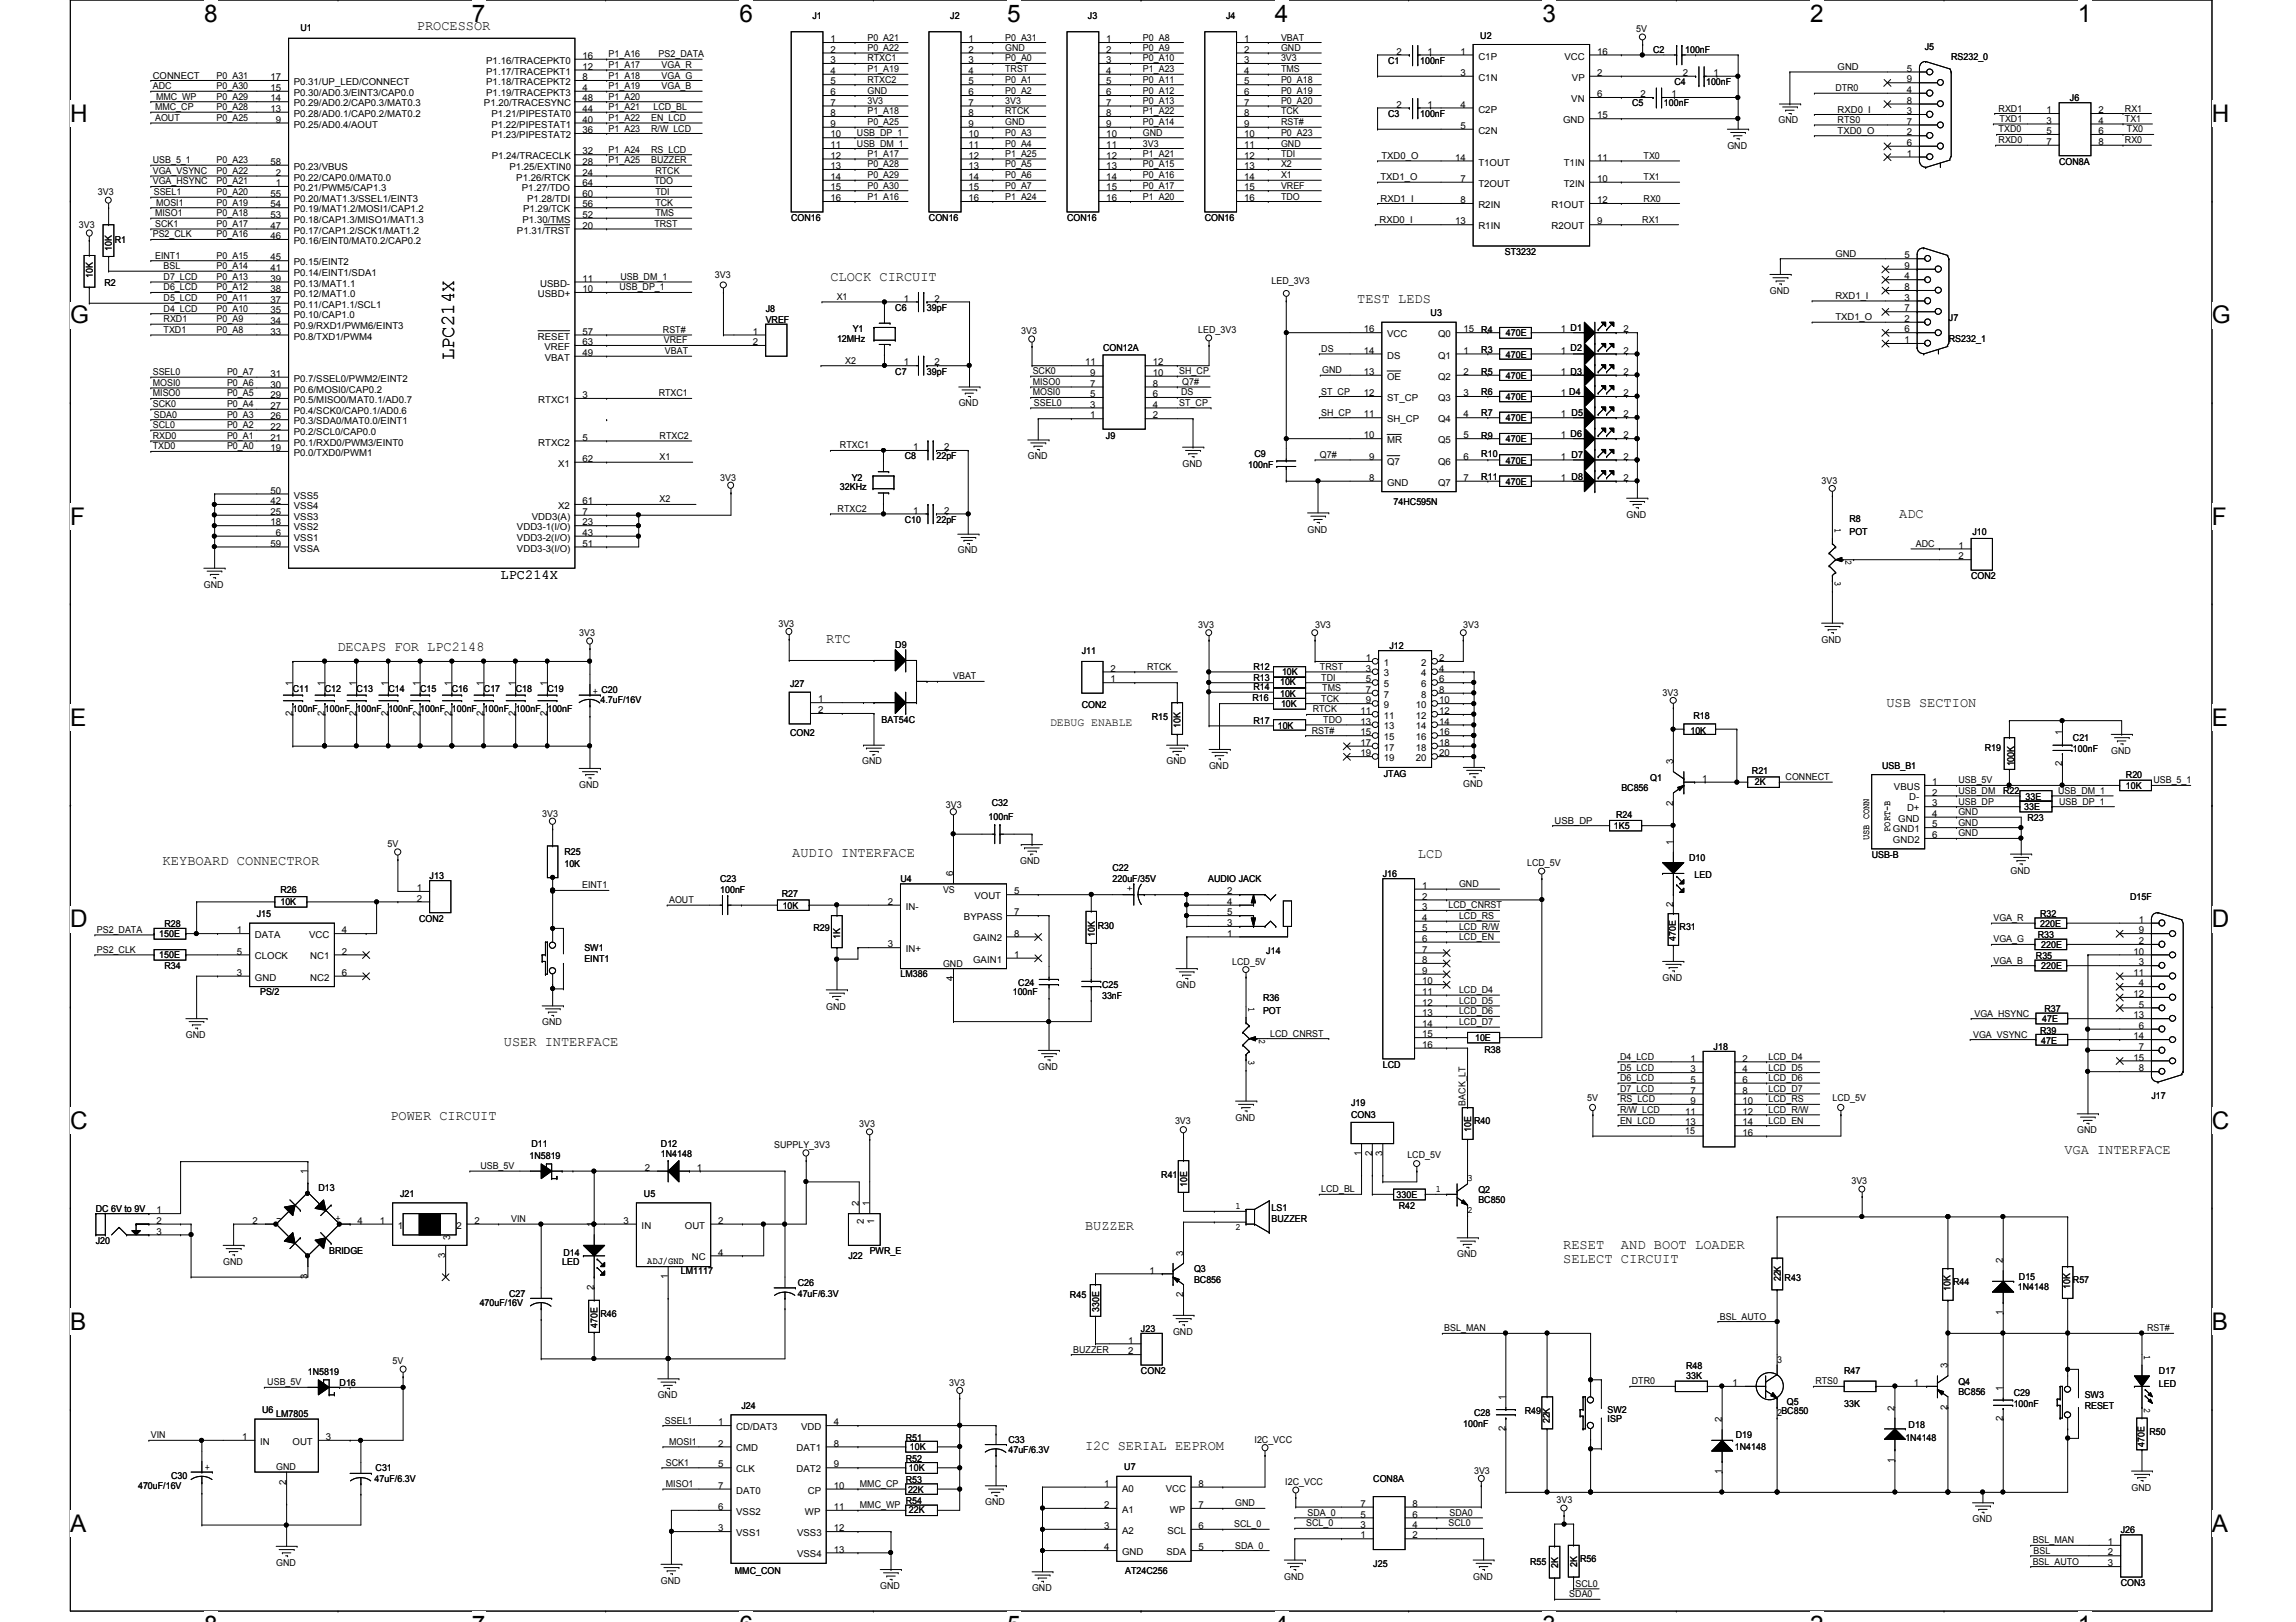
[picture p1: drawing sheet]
<svg xmlns="http://www.w3.org/2000/svg" width="297mm" height="210mm" viewBox="0 0 297 210" stroke-linecap="round" stroke-linejoin="round" font-family="sans-serif">
<defs><g id="words">
<g font-size="3.1">
<text x="26.4" y="2.8">8</text>
<text x="61" y="2.8">7</text>
<text x="95.7" y="2.8">6</text>
<text x="130.3" y="2.8">5</text>
<text x="164.9" y="2.8">4</text>
<text x="199.6" y="2.8">3</text>
<text x="234.2" y="2.8">2</text>
<text x="268.8" y="2.8">1</text>
<text x="9.1" y="15.8">H</text>
<text x="286.2" y="15.8">H</text>
<text x="9.1" y="41.8">G</text>
<text x="286.2" y="41.8">G</text>
<text x="9.1" y="67.9">F</text>
<text x="286.2" y="67.9">F</text>
<text x="9.1" y="93.9">E</text>
<text x="286.2" y="93.9">E</text>
<text x="9.1" y="120">D</text>
<text x="286.2" y="120">D</text>
<text x="9.1" y="146.1">C</text>
<text x="286.2" y="146.1">C</text>
<text x="9.1" y="172.1">B</text>
<text x="286.2" y="172.1">B</text>
<text x="9.1" y="198.2">A</text>
<text x="286.2" y="198.2">A</text>
</g>
<text font-size="2.6" x="58.8" y="46.7" transform="rotate(-90 58.8 46.7)">LPC214X</text>
<g font-size="1.8">
<text x="53.9" y="3.9">PROCESSOR</text>
<text x="107.4" y="36.4">CLOCK CIRCUIT</text>
<text x="175.6" y="39.2">TEST LEDS</text>
<text x="245.7" y="67.1">ADC</text>
<text x="64.8" y="74.9">LPC214X</text>
<text x="106.9" y="83.3">RTC</text>
<text x="43.6" y="84.2">DECAPS FOR LPC2148</text>
<text x="244" y="91.5">USB SECTION</text>
<text x="21" y="111.9">KEYBOARD CONNECTROR</text>
<text x="102.5" y="110.9">AUDIO INTERFACE</text>
<text x="183.4" y="111">LCD</text>
<text x="65.2" y="135.4">USER INTERFACE</text>
<text x="50.5" y="145">POWER CIRCUIT</text>
<text x="267.1" y="149.4">VGA INTERFACE</text>
<text x="140.4" y="159.1">BUZZER</text>
<text x="202.2" y="161.6">RESET</text>
<text x="209.7" y="161.6">AND BOOT LOADER</text>
<text x="202.2" y="163.5">SELECT CIRCUIT</text>
<text x="140.4" y="187.7">I2C SERIAL EEPROM</text>
</g>
<text font-size="1.5" x="135.8" y="93.9">DEBUG ENABLE</text>
<g font-size="1.2">
<text x="38.9" y="4">U1</text>
<text x="105.1" y="2.5">J1</text>
<text x="107.4" y="5.5">1</text>
<text x="112.2" y="5.2">P0_A21</text>
<text x="122.9" y="2.5">J2</text>
<text x="125.3" y="5.5">1</text>
<text x="130" y="5.2">P0_A31</text>
<text x="140.8" y="2.5">J3</text>
<text x="143.1" y="5.5">1</text>
<text x="147.9" y="5.2">P0_A8</text>
<text x="158.6" y="2.5">J4</text>
<text x="160.9" y="5.5">1</text>
<text x="165.7" y="5.2">VBAT</text>
<text x="191.5" y="5">U2</text>
<text x="211.7" y="4.1">5V</text>
<text x="19.8" y="10.2">CONNECT</text>
<text x="19.8" y="11.6">ADC</text>
<text x="28" y="11.6">P0_A30</text>
<text x="28" y="10.2">P0_A31</text>
<text x="35" y="11.8">15</text>
<text x="35" y="10.4">17</text>
<text x="38" y="11">P0.31/UP_LED/CONNECT</text>
<text x="62.9" y="11">P1.18/TRACEPKT2</text>
<text x="62.9" y="9.7">P1.17/TRACEPKT1</text>
<text x="62.9" y="8.3">P1.16/TRACEPKT0</text>
<text x="75.4" y="11.8">4</text>
<text x="75.4" y="10.4">8</text>
<text x="75.4" y="9">12</text>
<text x="75.4" y="7.6">16</text>
<text x="78.7" y="11.6">P1_A19</text>
<text x="78.7" y="8.8">P1_A17</text>
<text x="78.7" y="7.4">P1_A16</text>
<text x="78.7" y="10.2">P1_A18</text>
<text x="85.2" y="7.4">PS2_DATA</text>
<text x="85.6" y="11.6">VGA_B</text>
<text x="85.6" y="8.8">VGA_R</text>
<text x="85.6" y="10.2">VGA_G</text>
<text x="107.4" y="6.8">2</text>
<text x="107.4" y="8.2">3</text>
<text x="107.4" y="9.6">4</text>
<text x="107.4" y="10.9">5</text>
<text x="112.2" y="6.6">P0_A22</text>
<text x="112.2" y="8">RTXC1</text>
<text x="112.2" y="9.4">P1_A19</text>
<text x="112.2" y="10.7">RTXC2</text>
<text x="125.3" y="6.8">2</text>
<text x="125.3" y="8.2">3</text>
<text x="125.3" y="9.6">4</text>
<text x="125.3" y="10.9">5</text>
<text x="130" y="6.6">GND</text>
<text x="130" y="8">P0_A0</text>
<text x="130" y="9.4">TRST</text>
<text x="130" y="10.7">P0_A1</text>
<text x="143.1" y="6.8">2</text>
<text x="143.1" y="8.2">3</text>
<text x="143.1" y="9.6">4</text>
<text x="143.1" y="10.9">5</text>
<text x="147.9" y="6.6">P0_A9</text>
<text x="147.9" y="8">P0_A10</text>
<text x="147.9" y="9.4">P1_A23</text>
<text x="147.9" y="10.7">P0_A11</text>
<text x="160.9" y="6.8">2</text>
<text x="160.9" y="8.2">3</text>
<text x="160.9" y="9.6">4</text>
<text x="160.9" y="10.9">5</text>
<text x="165.7" y="6.6">GND</text>
<text x="165.7" y="8">3V3</text>
<text x="165.7" y="9.4">TMS</text>
<text x="165.7" y="10.7">P0_A18</text>
<text x="179.6" y="8.3">C1</text>
<text x="180.7" y="7.1">2</text>
<text x="183.7" y="8.3">100nF</text>
<text x="184.7" y="7.1">1</text>
<text x="188.9" y="7.1">1</text>
<text x="188.9" y="9.8">3</text>
<text x="191.3" y="7.7">C1P</text>
<text x="191.3" y="10.5">C1N</text>
<text x="202.4" y="7.7">VCC</text>
<text x="203.4" y="10.5">VP</text>
<text x="206.6" y="7.1">16</text>
<text x="206.6" y="9.8">2</text>
<text x="213.9" y="6.9">C2</text>
<text x="216.6" y="11">C4</text>
<text x="217.7" y="9.8">2</text>
<text x="218" y="6.9">100nF</text>
<text x="220.7" y="11">100nF</text>
<text x="221.7" y="9.8">1</text>
<text x="237.4" y="11.8">DTR0</text>
<text x="237.7" y="9.1">GND</text>
<text x="246.7" y="9.3">5</text>
<text x="246.7" y="10.7">9</text>
<text x="249" y="6.5">J5</text>
<text x="252.4" y="7.7">RS232_0</text>
<text x="20.1" y="15.7">AOUT</text>
<text x="20.1" y="14.3">MMC_CP</text>
<text x="20.2" y="12.9">MMC_WP</text>
<text x="28" y="14.3">P0_A28</text>
<text x="28" y="12.9">P0_A29</text>
<text x="28" y="15.7">P0_A25</text>
<text x="35" y="13.1">14</text>
<text x="35" y="14.5">13</text>
<text x="35.7" y="15.9">9</text>
<text x="38" y="13.8">P0.29/AD0.2/CAP0.3/MAT0.3</text>
<text x="38" y="12.4">P0.30/AD0.3/EINT3/CAP0.0</text>
<text x="38" y="16.5">P0.25/AD0.4/AOUT</text>
<text x="38" y="15.1">P0.28/AD0.1/CAP0.2/MAT0.2</text>
<text x="62.6" y="13.8">P1.20/TRACESYNC</text>
<text x="62.9" y="12.4">P1.19/TRACEPKT3</text>
<text x="63.6" y="17.9">P1.23/PIPESTAT2</text>
<text x="63.6" y="16.5">P1.22/PIPESTAT1</text>
<text x="63.6" y="15.1">P1.21/PIPESTAT0</text>
<text x="75.4" y="13.1">48</text>
<text x="75.4" y="17.2">36</text>
<text x="75.4" y="15.9">40</text>
<text x="75.4" y="14.5">44</text>
<text x="78.7" y="15.7">P1_A22</text>
<text x="78.7" y="17">P1_A23</text>
<text x="78.7" y="12.9">P1_A20</text>
<text x="78.7" y="14.3">P1_A21</text>
<text x="84.2" y="15.7">EN_LCD</text>
<text x="84.2" y="17">R/W_LCD</text>
<text x="84.5" y="14.3">LCD_BL</text>
<text x="107.4" y="12.3">6</text>
<text x="107.4" y="13.7">7</text>
<text x="107.4" y="15">8</text>
<text x="107.4" y="16.4">9</text>
<text x="107.4" y="17.8">10</text>
<text x="110.9" y="17.6">USB_DP_1</text>
<text x="112.2" y="12.1">GND</text>
<text x="112.2" y="13.5">3V3</text>
<text x="112.2" y="14.8">P1_A18</text>
<text x="112.2" y="16.2">P0_A25</text>
<text x="125.3" y="12.3">6</text>
<text x="125.3" y="13.7">7</text>
<text x="125.3" y="15">8</text>
<text x="125.3" y="16.4">9</text>
<text x="125.3" y="17.8">10</text>
<text x="130" y="12.1">P0_A2</text>
<text x="130" y="13.5">3V3</text>
<text x="130" y="14.8">RTCK</text>
<text x="130" y="16.2">GND</text>
<text x="130" y="17.6">P0_A3</text>
<text x="143.1" y="12.3">6</text>
<text x="143.1" y="13.7">7</text>
<text x="143.1" y="15">8</text>
<text x="143.1" y="16.4">9</text>
<text x="143.1" y="17.8">10</text>
<text x="147.9" y="12.1">P0_A12</text>
<text x="147.9" y="13.5">P0_A13</text>
<text x="147.9" y="14.8">P1_A22</text>
<text x="147.9" y="16.2">P0_A14</text>
<text x="147.9" y="17.6">GND</text>
<text x="160.9" y="12.3">6</text>
<text x="160.9" y="13.7">7</text>
<text x="160.9" y="15">8</text>
<text x="160.9" y="16.4">9</text>
<text x="160.9" y="17.8">10</text>
<text x="165.7" y="12.1">P0_A19</text>
<text x="165.7" y="13.5">P0_A20</text>
<text x="165.7" y="14.8">TCK</text>
<text x="165.7" y="16.2">RST#</text>
<text x="165.7" y="17.6">P0_A23</text>
<text x="179.6" y="15.1">C3</text>
<text x="180.7" y="13.9">2</text>
<text x="183.7" y="15.1">100nF</text>
<text x="184.7" y="13.9">1</text>
<text x="188.9" y="13.9">4</text>
<text x="188.9" y="16.7">5</text>
<text x="191.3" y="14.6">C2P</text>
<text x="191.3" y="17.3">C2N</text>
<text x="202.2" y="16">GND</text>
<text x="203.3" y="13.2">VN</text>
<text x="206.6" y="15.3">15</text>
<text x="206.6" y="12.6">6</text>
<text x="211.2" y="13.8">C5</text>
<text x="212.2" y="12.6">2</text>
<text x="215.3" y="13.8">100nF</text>
<text x="216.2" y="12.6">1</text>
<text x="230.1" y="16">GND</text>
<text x="237.7" y="17.3">TXD0_O</text>
<text x="237.7" y="14.6">RXD0_I</text>
<text x="237.7" y="15.9">RTS0</text>
<text x="246.7" y="12">4</text>
<text x="246.7" y="13.4">8</text>
<text x="246.7" y="14.8">3</text>
<text x="246.7" y="16.1">7</text>
<text x="246.7" y="17.5">2</text>
<text x="258.6" y="17.1">TXD0</text>
<text x="258.6" y="14.4">RXD1</text>
<text x="258.7" y="15.8">TXD1</text>
<text x="264.7" y="14.6">1</text>
<text x="264.7" y="16">3</text>
<text x="264.7" y="17.4">5</text>
<text x="267.8" y="13.1">J6</text>
<text x="271.5" y="14.6">2</text>
<text x="271.5" y="16">4</text>
<text x="271.5" y="17.4">6</text>
<text x="274.9" y="15.8">TX1</text>
<text x="274.9" y="14.4">RX1</text>
<text x="275.2" y="17.1">TX0</text>
<text x="19.8" y="22.5">VGA_VSYNC</text>
<text x="19.8" y="21.1">USB_5_1</text>
<text x="19.8" y="23.9">VGA_HSYNC</text>
<text x="28" y="21.1">P0_A23</text>
<text x="28" y="23.9">P0_A21</text>
<text x="28" y="22.5">P0_A22</text>
<text x="35" y="21.3">58</text>
<text x="35.7" y="22.7">2</text>
<text x="38" y="22">P0.23/VBUS</text>
<text x="38" y="23.4">P0.22/CAP0.0/MAT0.0</text>
<text x="63.6" y="20.6">P1.24/TRACECLK</text>
<text x="65.9" y="22">P1.25/EXTIN0</text>
<text x="66.8" y="23.4">P1.26/RTCK</text>
<text x="75.4" y="22.7">24</text>
<text x="75.4" y="20">32</text>
<text x="75.4" y="21.3">28</text>
<text x="78.7" y="21.1">P1_A25</text>
<text x="78.7" y="19.8">P1_A24</text>
<text x="84.2" y="21.1">BUZZER</text>
<text x="84.2" y="19.8">RS_LCD</text>
<text x="84.7" y="23.9">TDO</text>
<text x="84.8" y="22.5">RTCK</text>
<text x="107.4" y="19.2">11</text>
<text x="107.4" y="20.5">12</text>
<text x="107.4" y="21.9">13</text>
<text x="107.4" y="23.3">14</text>
<text x="110.9" y="19">USB_DM_1</text>
<text x="112.2" y="20.3">P1_A17</text>
<text x="112.2" y="21.7">P0_A28</text>
<text x="112.2" y="23.1">P0_A29</text>
<text x="125.3" y="19.2">11</text>
<text x="125.3" y="20.5">12</text>
<text x="125.3" y="21.9">13</text>
<text x="125.3" y="23.3">14</text>
<text x="130" y="19">P0_A4</text>
<text x="130" y="20.3">P1_A25</text>
<text x="130" y="21.7">P0_A5</text>
<text x="130" y="23.1">P0_A6</text>
<text x="143.1" y="19.2">11</text>
<text x="143.1" y="20.5">12</text>
<text x="143.1" y="21.9">13</text>
<text x="143.1" y="23.3">14</text>
<text x="147.9" y="19">3V3</text>
<text x="147.9" y="20.3">P1_A21</text>
<text x="147.9" y="21.7">P0_A15</text>
<text x="147.9" y="23.1">P0_A16</text>
<text x="160.9" y="19.2">11</text>
<text x="160.9" y="20.5">12</text>
<text x="160.9" y="21.9">13</text>
<text x="160.9" y="23.3">14</text>
<text x="165.7" y="19">GND</text>
<text x="165.7" y="20.3">TDI</text>
<text x="165.7" y="21.7">X2</text>
<text x="165.7" y="23.1">X1</text>
<text x="178.6" y="23.3">TXD1_O</text>
<text x="178.7" y="20.6">TXD0_O</text>
<text x="188.3" y="20.8">14</text>
<text x="188.9" y="23.5">7</text>
<text x="191.3" y="21.4">T1OUT</text>
<text x="202.3" y="21.4">T1IN</text>
<text x="206.6" y="23.5">10</text>
<text x="206.6" y="20.8">11</text>
<text x="212.6" y="23.3">TX1</text>
<text x="212.6" y="20.6">TX0</text>
<text x="223.5" y="19.3">GND</text>
<text x="246.7" y="18.9">6</text>
<text x="246.7" y="20.3">1</text>
<text x="258.6" y="18.5">RXD0</text>
<text x="264.7" y="18.8">7</text>
<text x="266.4" y="21.3">CON8A</text>
<text x="271.5" y="18.8">8</text>
<text x="274.9" y="18.5">RX0</text>
<text x="10.2" y="29.5">3V3</text>
<text x="12.7" y="25.3">3V3</text>
<text x="19.9" y="25.3">SSEL1</text>
<text x="20.1" y="29.4">SCK1</text>
<text x="20.1" y="28">MISO1</text>
<text x="20.2" y="26.6">MOSI1</text>
<text x="28" y="29.4">P0_A17</text>
<text x="28" y="28">P0_A18</text>
<text x="28" y="26.6">P0_A19</text>
<text x="28" y="25.3">P0_A20</text>
<text x="35" y="29.6">47</text>
<text x="35" y="28.2">53</text>
<text x="35" y="26.8">54</text>
<text x="35" y="25.5">55</text>
<text x="35.7" y="24.1">1</text>
<text x="38" y="28.8">P0.18/CAP1.3/MISO1/MAT1.3</text>
<text x="38" y="27.5">P0.19/MAT1.2/MOSI1/CAP1.2</text>
<text x="38" y="26.1">P0.20/MAT1.3/SSEL1/EINT3</text>
<text x="38" y="24.7">P0.21/PWM5/CAP1.3</text>
<text x="67.5" y="24.7">P1.27/TDO</text>
<text x="67.6" y="28.8">P1.30/TMS</text>
<text x="67.7" y="27.5">P1.29/TCK</text>
<text x="68.2" y="26.1">P1.28/TDI</text>
<text x="75.4" y="26.8">56</text>
<text x="75.4" y="24.1">64</text>
<text x="75.4" y="28.2">52</text>
<text x="75.4" y="25.5">60</text>
<text x="75.4" y="29.6">20</text>
<text x="84.7" y="29.4">TRST</text>
<text x="84.8" y="25.3">TDI</text>
<text x="84.8" y="28">TMS</text>
<text x="84.8" y="26.6">TCK</text>
<text x="102.4" y="28.6">CON16</text>
<text x="107.4" y="24.6">15</text>
<text x="107.4" y="26">16</text>
<text x="112.2" y="24.4">P0_A30</text>
<text x="112.2" y="25.8">P1_A16</text>
<text x="120.2" y="28.6">CON16</text>
<text x="125.3" y="24.6">15</text>
<text x="125.3" y="26">16</text>
<text x="130" y="24.4">P0_A7</text>
<text x="130" y="25.8">P1_A24</text>
<text x="138" y="28.6">CON16</text>
<text x="143.1" y="24.6">15</text>
<text x="143.1" y="26">16</text>
<text x="147.9" y="24.4">P0_A17</text>
<text x="147.9" y="25.8">P1_A20</text>
<text x="155.9" y="28.6">CON16</text>
<text x="160.9" y="24.6">15</text>
<text x="160.9" y="26">16</text>
<text x="165.7" y="24.4">VREF</text>
<text x="165.7" y="25.8">TDO</text>
<text x="178.5" y="28.8">RXD0_I</text>
<text x="178.6" y="26.1">RXD1_I</text>
<text x="188.3" y="29">13</text>
<text x="188.9" y="26.3">8</text>
<text x="191.3" y="24.2">T2OUT</text>
<text x="191.3" y="26.9">R2IN</text>
<text x="191.3" y="29.7">R1IN</text>
<text x="200.7" y="29.7">R2OUT</text>
<text x="200.7" y="26.9">R1OUT</text>
<text x="202.3" y="24.2">T2IN</text>
<text x="206.6" y="29">9</text>
<text x="206.6" y="26.3">12</text>
<text x="212.5" y="28.8">RX1</text>
<text x="212.6" y="26.1">RX0</text>
<text x="12" y="35.9" transform="rotate(-90 12 35.9)">10K</text>
<text x="14.5" y="32.5" transform="rotate(-90 14.5 32.5)">10K</text>
<text x="14.9" y="31.5">R1</text>
<text x="19.8" y="30.7">PS2_CLK</text>
<text x="20.1" y="33.5">EINT1</text>
<text x="21.2" y="34.8">BSL</text>
<text x="28" y="34.8">P0_A14</text>
<text x="28" y="33.5">P0_A15</text>
<text x="28" y="30.7">P0_A16</text>
<text x="35" y="35.1">41</text>
<text x="35" y="33.7">45</text>
<text x="35" y="30.9">46</text>
<text x="38" y="35.7">P0.14/EINT1/SDA1</text>
<text x="38" y="34.3">P0.15/EINT2</text>
<text x="38" y="31.6">P0.16/EINT0/MAT0.2/CAP0.2</text>
<text x="38" y="30.2">P0.17/CAP1.2/SCK1/MAT1.2</text>
<text x="66.9" y="30.2">P1.31/TRST</text>
<text x="92.5" y="36">3V3</text>
<text x="194.7" y="33">ST3232</text>
<text x="237.4" y="33.2">GND</text>
<text x="246.4" y="33.4">5</text>
<text x="246.4" y="34.8">9</text>
<text x="13.5" y="37">R2</text>
<text x="21.2" y="40.3">D4_LCD</text>
<text x="21.2" y="36.2">D7_LCD</text>
<text x="21.2" y="37.6">D6_LCD</text>
<text x="21.2" y="41.7">RXD1</text>
<text x="21.2" y="39">D5_LCD</text>
<text x="28" y="39">P0_A11</text>
<text x="28" y="41.7">P0_A9</text>
<text x="28" y="40.3">P0_A10</text>
<text x="28" y="36.2">P0_A13</text>
<text x="28" y="37.6">P0_A12</text>
<text x="35" y="41.9">34</text>
<text x="35" y="40.6">35</text>
<text x="35" y="39.2">37</text>
<text x="35" y="37.8">38</text>
<text x="35" y="36.4">39</text>
<text x="38" y="41.2">P0.10/CAP1.0</text>
<text x="38" y="39.8">P0.11/CAP1.1/SCL1</text>
<text x="38" y="38.4">P0.12/MAT1.0</text>
<text x="38" y="37.1">P0.13/MAT1.1</text>
<text x="69.6" y="38.4">USBD+</text>
<text x="69.9" y="37.1">USBD-</text>
<text x="75.4" y="37.8">10</text>
<text x="75.4" y="36.4">11</text>
<text x="80.1" y="37.6">USB_DP_1</text>
<text x="80.3" y="36.2">USB_DM_1</text>
<text x="99.1" y="40.4">J8</text>
<text x="99.1" y="41.7">VREF</text>
<text x="108.2" y="38.8">X1</text>
<text x="115.8" y="40.2">C6</text>
<text x="116.9" y="39">1</text>
<text x="119.9" y="40.2">39pF</text>
<text x="120.9" y="39">2</text>
<text x="164.5" y="36.8">LED_3V3</text>
<text x="185.1" y="40.9">U3</text>
<text x="229" y="38.1">GND</text>
<text x="237.4" y="41.4">TXD1_O</text>
<text x="237.4" y="38.7">RXD1_I</text>
<text x="246.4" y="36.2">4</text>
<text x="246.4" y="37.5">8</text>
<text x="246.4" y="38.9">3</text>
<text x="246.4" y="40.3">7</text>
<text x="246.4" y="41.7">2</text>
<text x="252.1" y="41.5">J7</text>
<text x="21.2" y="43.1">TXD1</text>
<text x="28" y="43.1">P0_A8</text>
<text x="35" y="43.3">33</text>
<text x="38" y="43.9">P0.8/TXD1/PWM4</text>
<text x="38" y="42.5">P0.9/RXD1/PWM6/EINT3</text>
<text x="69.6" y="43.9">RESET</text>
<text x="70.4" y="45.3">VREF</text>
<text x="70.5" y="46.7">VBAT</text>
<text x="75.4" y="46.1">49</text>
<text x="75.4" y="43.3">57</text>
<text x="75.4" y="44.7">63</text>
<text x="85.8" y="43.1">RST#</text>
<text x="85.9" y="44.4">VREF</text>
<text x="86" y="45.8">VBAT</text>
<text x="97.4" y="43.3">1</text>
<text x="97.4" y="44.7">2</text>
<text x="108.3" y="44.2">12MHz</text>
<text x="109.3" y="47.1">X2</text>
<text x="110.3" y="43">Y1</text>
<text x="116.9" y="47.3">1</text>
<text x="120.9" y="47.3">2</text>
<text x="132.1" y="43.3">3V3</text>
<text x="140.4" y="47.3">11</text>
<text x="142.7" y="45.5">CON12A</text>
<text x="149.1" y="47.3">12</text>
<text x="155" y="43.1">LED_3V3</text>
<text x="170.9" y="45.6">DS</text>
<text x="176.4" y="45.8">14</text>
<text x="176.4" y="43">16</text>
<text x="179.4" y="46.4">DS</text>
<text x="179.4" y="43.6">VCC</text>
<text x="186.1" y="46.4">Q1</text>
<text x="186.1" y="43.6">Q0</text>
<text x="189.4" y="45.8">1</text>
<text x="189.4" y="43">15</text>
<text x="191.6" y="45.7">R3</text>
<text x="191.6" y="43.1">R4</text>
<text x="194.8" y="46.3">470E</text>
<text x="194.8" y="43.5">470E</text>
<text x="201.9" y="45.8">1 D2</text>
<text x="201.9" y="43">1 D1</text>
<text x="210.1" y="45.8">2</text>
<text x="210.1" y="43">2</text>
<text x="246.4" y="43">6</text>
<text x="246.4" y="44.4">1</text>
<text x="252.1" y="44.2">RS232_1</text>
<text x="19.8" y="50">MOSI0</text>
<text x="19.8" y="51.3">MISO0</text>
<text x="19.8" y="48.6">SSEL0</text>
<text x="19.8" y="52.7">SCK0</text>
<text x="29.4" y="50">P0_A6</text>
<text x="29.4" y="51.3">P0_A5</text>
<text x="29.4" y="48.6">P0_A7</text>
<text x="29.4" y="52.7">P0_A4</text>
<text x="35" y="52.9">27</text>
<text x="35" y="51.5">29</text>
<text x="35" y="50.2">30</text>
<text x="35" y="48.8">31</text>
<text x="38" y="53.6">P0.4/SCK0/CAP0.1/AD0.6</text>
<text x="38" y="52.2">P0.5/MISO0/MAT0.1/AD0.7</text>
<text x="38" y="50.8">P0.6/MOSI0/CAP0.2</text>
<text x="38" y="49.4">P0.7/SSEL0/PWM2/EINT2</text>
<text x="69.6" y="52.2">RTXC1</text>
<text x="75.4" y="51.5">3</text>
<text x="85.2" y="51.3">RTXC1</text>
<text x="115.8" y="48.5">C7</text>
<text x="119.9" y="48.5">39pF</text>
<text x="124" y="52.6">GND</text>
<text x="133.6" y="48.4">SCK0</text>
<text x="133.6" y="51.2">MOSI0</text>
<text x="133.6" y="49.8">MISO0</text>
<text x="133.8" y="52.5">SSEL0</text>
<text x="141.1" y="52.7">3</text>
<text x="141.1" y="51.4">5</text>
<text x="141.1" y="50">7</text>
<text x="141.1" y="48.6">9</text>
<text x="149.1" y="52.7">4</text>
<text x="149.1" y="51.4">6</text>
<text x="149.1" y="50">8</text>
<text x="149.1" y="48.6">10</text>
<text x="152.6" y="48.4">SH_CP</text>
<text x="152.6" y="52.5">ST_CP</text>
<text x="152.8" y="51.2">DS</text>
<text x="152.9" y="49.8">Q7#</text>
<text x="170.9" y="51.1">ST_CP</text>
<text x="170.9" y="53.8">SH_CP</text>
<text x="171.1" y="48.3">GND</text>
<text x="176.4" y="51.3">12</text>
<text x="176.4" y="48.5">13</text>
<text x="179.4" y="51.9">ST_CP</text>
<text x="179.4" y="49.1">OE</text>
<text x="186.1" y="49.1">Q2</text>
<text x="186.1" y="51.9">Q3</text>
<text x="189.4" y="48.5">2</text>
<text x="189.4" y="51.3">3</text>
<text x="191.6" y="53.8">R7</text>
<text x="191.6" y="51.1">R6</text>
<text x="191.6" y="48.5">R5</text>
<text x="194.8" y="51.8">470E</text>
<text x="194.8" y="49">470E</text>
<text x="201.9" y="48.5">1 D3</text>
<text x="201.9" y="51.3">1 D4</text>
<text x="210.1" y="48.5">2</text>
<text x="210.1" y="51.3">2</text>
<text x="19.8" y="58.2">TXD0</text>
<text x="19.8" y="56.8">RXD0</text>
<text x="19.8" y="55.4">SCL0</text>
<text x="19.9" y="54.1">SDA0</text>
<text x="29.4" y="56.8">P0_A1</text>
<text x="29.4" y="58.2">P0_A0</text>
<text x="29.4" y="55.4">P0_A2</text>
<text x="29.4" y="54.1">P0_A3</text>
<text x="35" y="58.4">19</text>
<text x="35" y="57">21</text>
<text x="35" y="55.6">22</text>
<text x="35" y="54.3">26</text>
<text x="38" y="59">P0.0/TXD0/PWM1</text>
<text x="38" y="57.7">P0.1/RXD0/PWM3/EINT0</text>
<text x="38" y="56.3">P0.2/SCL0/CAP0.0</text>
<text x="38" y="54.9">P0.3/SDA0/MAT0.0/EINT1</text>
<text x="69.6" y="57.7">RTXC2</text>
<text x="75.4" y="57">5</text>
<text x="75.4" y="59.8">62</text>
<text x="85.3" y="56.8">RTXC2</text>
<text x="85.3" y="59.6">X1</text>
<text x="108.7" y="58">RTXC1</text>
<text x="117" y="59.4">C8</text>
<text x="118.1" y="58.3">1</text>
<text x="121.2" y="59.4">22pF</text>
<text x="122.1" y="58.3">2</text>
<text x="133" y="59.4">GND</text>
<text x="141.1" y="54.1">1</text>
<text x="143.1" y="56.8">J9</text>
<text x="149.1" y="54.1">2</text>
<text x="162.3" y="59.2">C9</text>
<text x="170.8" y="59.3">Q7#</text>
<text x="176.4" y="56.7">10</text>
<text x="176.4" y="54">11</text>
<text x="177.1" y="59.5">9</text>
<text x="179.4" y="57.4">MR</text>
<text x="179.4" y="54.7">SH_CP</text>
<text x="186.1" y="54.7">Q4</text>
<text x="186.1" y="57.4">Q5</text>
<text x="189.4" y="54">4</text>
<text x="189.4" y="56.7">5</text>
<text x="189.4" y="59.5">6</text>
<text x="191.6" y="56.8">R9</text>
<text x="191.6" y="59.2">R10</text>
<text x="194.8" y="54.5">470E</text>
<text x="194.8" y="57.2">470E</text>
<text x="194.8" y="60">470E</text>
<text x="201.9" y="59.5">1 D7</text>
<text x="201.9" y="54">1 D5</text>
<text x="201.9" y="56.7">1 D6</text>
<text x="210.1" y="59.5">2</text>
<text x="210.1" y="54">2</text>
<text x="210.1" y="56.7">2</text>
<text x="35" y="65.2">42</text>
<text x="35" y="63.9">50</text>
<text x="38" y="65.9">VSS4</text>
<text x="38" y="64.5">VSS5</text>
<text x="72.2" y="65.9">X2</text>
<text x="72.2" y="60.4">X1</text>
<text x="75.4" y="65.2">61</text>
<text x="85.3" y="65">X2</text>
<text x="93.2" y="62.2">3V3</text>
<text x="108.7" y="63.4">32KHz</text>
<text x="110.2" y="62.2">Y2</text>
<text x="153" y="60.4">GND</text>
<text x="161.5" y="60.5">100nF</text>
<text x="177.1" y="62.2">8</text>
<text x="179.4" y="62.9">GND</text>
<text x="179.4" y="60.1">Q7</text>
<text x="180.3" y="65.3">74HC595N</text>
<text x="186.1" y="60.1">Q6</text>
<text x="186.1" y="62.9">Q7</text>
<text x="189.4" y="62.2">7</text>
<text x="191.6" y="62.1">R11</text>
<text x="194.8" y="62.7">470E</text>
<text x="201.9" y="62.2">1 D8</text>
<text x="210.1" y="62.2">2</text>
<text x="235.7" y="62.6">3V3</text>
<text x="35" y="68">18</text>
<text x="35" y="66.6">25</text>
<text x="35" y="70.7">59</text>
<text x="35.7" y="69.3">6</text>
<text x="38" y="70">VSS1</text>
<text x="38" y="68.6">VSS2</text>
<text x="38" y="67.3">VSS3</text>
<text x="38" y="71.4">VSSA</text>
<text x="66.9" y="68.6">VDD3-1(I/O)</text>
<text x="66.9" y="70">VDD3-2(I/O)</text>
<text x="66.9" y="71.4">VDD3-3(I/O)</text>
<text x="68.8" y="67.3">VDD3(A)</text>
<text x="75.4" y="66.6">7</text>
<text x="75.4" y="68">23</text>
<text x="75.4" y="69.3">43</text>
<text x="75.4" y="70.7">51</text>
<text x="108.4" y="66.3">RTXC2</text>
<text x="117" y="67.6">C10</text>
<text x="118.1" y="66.5">1</text>
<text x="121.2" y="67.6">22pF</text>
<text x="122.1" y="66.5">2</text>
<text x="123.9" y="71.6">GND</text>
<text x="169.2" y="68.9">GND</text>
<text x="210.4" y="67">GND</text>
<text x="237.4" y="68.3" transform="rotate(90 237.4 68.3)">1</text>
<text x="239.3" y="67.5">R8</text>
<text x="239.3" y="69.2">POT</text>
<text x="247.9" y="70.8">ADC</text>
<text x="253.4" y="71">1</text>
<text x="255.2" y="69.2">J10</text>
<text x="26.4" y="76">GND</text>
<text x="237.4" y="75.2" transform="rotate(90 237.4 75.2)">3</text>
<text x="238.8" y="72.4" transform="rotate(90 238.8 72.4)">2</text>
<text x="253.4" y="72.4">2</text>
<text x="255" y="74.9">CON2</text>
<text x="74.9" y="82.3">3V3</text>
<text x="100.7" y="81.1">3V3</text>
<text x="115.8" y="83.9">D9</text>
<text x="155" y="81.2">3V3</text>
<text x="170.1" y="81.2">3V3</text>
<text x="179.7" y="84">J12</text>
<text x="189.3" y="81.2">3V3</text>
<text x="235.7" y="83.2">GND</text>
<text x="37.8" y="88.7" transform="rotate(-90 37.8 88.7)">1</text>
<text x="37.9" y="89.5">C11</text>
<text x="42" y="88.7" transform="rotate(-90 42 88.7)">1</text>
<text x="42" y="89.5">C12</text>
<text x="46.1" y="88.7" transform="rotate(-90 46.1 88.7)">1</text>
<text x="46.1" y="89.5">C13</text>
<text x="50.2" y="88.7" transform="rotate(-90 50.2 88.7)">1</text>
<text x="50.2" y="89.5">C14</text>
<text x="54.3" y="88.7" transform="rotate(-90 54.3 88.7)">1</text>
<text x="54.4" y="89.5">C15</text>
<text x="58.4" y="88.7" transform="rotate(-90 58.4 88.7)">1</text>
<text x="58.5" y="89.5">C16</text>
<text x="62.6" y="88.7" transform="rotate(-90 62.6 88.7)">1</text>
<text x="62.6" y="89.5">C17</text>
<text x="66.7" y="88.7" transform="rotate(-90 66.7 88.7)">1</text>
<text x="66.7" y="89.5">C18</text>
<text x="70.8" y="88.7" transform="rotate(-90 70.8 88.7)">1</text>
<text x="70.8" y="89.5">C19</text>
<text x="76.7" y="89.7">+ C20</text>
<text x="102.2" y="88.9">J27</text>
<text x="123.3" y="87.9">VBAT</text>
<text x="140" y="84.7">J11</text>
<text x="143.7" y="88.3">1</text>
<text x="143.7" y="86.9">2</text>
<text x="148.4" y="86.7">RTCK</text>
<text x="162.2" y="86.7">R12</text>
<text x="162.2" y="89.3">R14</text>
<text x="162.2" y="88.1">R13</text>
<text x="165.6" y="88.6">10K</text>
<text x="165.9" y="87.3">10K</text>
<text x="170.8" y="86.7">TRST</text>
<text x="170.9" y="88.1">TDI</text>
<text x="171.1" y="89.5">TMS</text>
<text x="176.7" y="85.6">1</text>
<text x="176.7" y="86.9">3</text>
<text x="176.7" y="88.3">5</text>
<text x="176.7" y="89.7">7</text>
<text x="179" y="86.2">1</text>
<text x="179" y="87.5">3</text>
<text x="179" y="88.9">5</text>
<text x="183.9" y="86.2">2</text>
<text x="183.9" y="87.5">4</text>
<text x="183.9" y="88.9">6</text>
<text x="186.2" y="85.6">2</text>
<text x="186.2" y="86.9">4</text>
<text x="186.2" y="88.3">6</text>
<text x="186.2" y="89.7">8</text>
<text x="37.8" y="92.7" transform="rotate(-90 37.8 92.7)">2</text>
<text x="37.9" y="92.2">100nF</text>
<text x="42" y="92.7" transform="rotate(-90 42 92.7)">2</text>
<text x="42" y="92.2">100nF 100nF 100nF 100nF 100nF</text>
<text x="46.1" y="92.7" transform="rotate(-90 46.1 92.7)">2</text>
<text x="50.2" y="92.7" transform="rotate(-90 50.2 92.7)">2</text>
<text x="54.3" y="92.7" transform="rotate(-90 54.3 92.7)">2</text>
<text x="58.4" y="92.7" transform="rotate(-90 58.4 92.7)">2</text>
<text x="62.6" y="92.7" transform="rotate(-90 62.6 92.7)">2</text>
<text x="62.6" y="92.2">100nF 100nF 100nF</text>
<text x="66.7" y="92.7" transform="rotate(-90 66.7 92.7)">2</text>
<text x="70.8" y="92.7" transform="rotate(-90 70.8 92.7)">2</text>
<text x="77.7" y="91">4.7uF/16V</text>
<text x="102.2" y="95.2">CON2</text>
<text x="105.8" y="90.9">1</text>
<text x="105.8" y="92.3">2</text>
<text x="114" y="93.6">BAT54C</text>
<text x="140" y="91.7">CON2</text>
<text x="149" y="93.2">R15</text>
<text x="152.7" y="94.2" transform="rotate(-90 152.7 94.2)">10K</text>
<text x="162" y="90.7">R16</text>
<text x="162.2" y="93.7">R17</text>
<text x="165.3" y="94.3">10K</text>
<text x="165.6" y="90.2">10K</text>
<text x="165.7" y="91.5">10K</text>
<text x="169.7" y="95">RST#</text>
<text x="169.8" y="92.2">RTCK</text>
<text x="170.9" y="90.8">TCK</text>
<text x="171.2" y="93.6">TDO</text>
<text x="176" y="92.4">11</text>
<text x="176" y="93.8">13</text>
<text x="176" y="95.2">15</text>
<text x="176.7" y="91">9</text>
<text x="179" y="90.3">7</text>
<text x="179" y="91.7">9</text>
<text x="179" y="93">11</text>
<text x="179" y="94.4">13</text>
<text x="179" y="95.8">15</text>
<text x="183.2" y="91.7">10</text>
<text x="183.2" y="93">12</text>
<text x="183.2" y="94.4">14</text>
<text x="183.2" y="95.8">16</text>
<text x="183.9" y="90.3">8</text>
<text x="186.2" y="91">10</text>
<text x="186.2" y="92.4">12</text>
<text x="186.2" y="93.8">14</text>
<text x="186.2" y="95.2">16</text>
<text x="215.1" y="90">3V3</text>
<text x="218.7" y="95">10K</text>
<text x="219.1" y="93">R18</text>
<text x="266.8" y="95.2" transform="rotate(-90 266.8 95.2)">1</text>
<text x="268.2" y="95.9">C21</text>
<text x="74.9" y="101.9">GND</text>
<text x="111.5" y="98.9">GND</text>
<text x="150.9" y="98.9">GND</text>
<text x="156.4" y="99.5">GND</text>
<text x="176" y="96.5">17</text>
<text x="176" y="97.9">19</text>
<text x="179" y="100.6">JTAG</text>
<text x="179" y="97.2">17</text>
<text x="179" y="98.5">19</text>
<text x="183.2" y="97.2">18</text>
<text x="183.2" y="98.5">20</text>
<text x="186.2" y="96.5">18</text>
<text x="186.2" y="97.9">20</text>
<text x="189.3" y="101.8">GND</text>
<text x="213.5" y="101">Q1</text>
<text x="216.4" y="98.9" transform="rotate(-90 216.4 98.9)">3</text>
<text x="220.2" y="101.2">1</text>
<text x="226.6" y="100.2">R21</text>
<text x="227" y="101.6">2K</text>
<text x="231" y="101">CONNECT</text>
<text x="243.5" y="99.5">USB_B1</text>
<text x="250" y="101.6">1</text>
<text x="253.4" y="101.4">USB_5V</text>
<text x="256.8" y="97.2">R19</text>
<text x="260.6" y="99.2" transform="rotate(-90 260.6 99.2)">100K</text>
<text x="266.8" y="99.2" transform="rotate(-90 266.8 99.2)">2</text>
<text x="268.2" y="97.3">100nF</text>
<text x="273.1" y="97.6">GND</text>
<text x="275" y="100.7">R20</text>
<text x="278.6" y="101.4">USB_5_1</text>
<text x="70.1" y="105.7">3V3</text>
<text x="122.4" y="104.6">3V3</text>
<text x="127.9" y="106.1">100nF</text>
<text x="128.3" y="104.3">C32</text>
<text x="201.1" y="106.6">USB_DP</text>
<text x="208.8" y="107.3">1K5</text>
<text x="209.1" y="105.9">R24</text>
<text x="209.8" y="102.4">BC856</text>
<text x="216.4" y="104.3" transform="rotate(-90 216.4 104.3)">2</text>
<text x="244.6" y="107.7" transform="rotate(-90 244.6 107.7)">PORT-B</text>
<text x="244.9" y="107.7">GND1</text>
<text x="245" y="102.2">VBUS</text>
<text x="245.6" y="106.3">GND</text>
<text x="246.7" y="105">D+</text>
<text x="247" y="103.6">D-</text>
<text x="250" y="107.1">5</text>
<text x="250" y="103">2</text>
<text x="250" y="105.7">4</text>
<text x="250" y="104.4">3</text>
<text x="253.4" y="102.7">USB_DM</text>
<text x="253.4" y="106.8">GND</text>
<text x="253.4" y="105.5">GND</text>
<text x="253.4" y="104.1">USB_DP</text>
<text x="259.2" y="102.8">R22</text>
<text x="261.9" y="104.8">33E</text>
<text x="262" y="103.6">33E</text>
<text x="262.3" y="106.2">R23</text>
<text x="266.3" y="102.7">USB_DM_1</text>
<text x="266.4" y="104.1">USB_DP_1</text>
<text x="275" y="102.1">10K</text>
<text x="50.1" y="109.6">5V</text>
<text x="55.6" y="113.7">J13</text>
<text x="73" y="110.6">R25</text>
<text x="73" y="112.2">10K</text>
<text x="123.3" y="113.4" transform="rotate(-90 123.3 113.4)">6</text>
<text x="132" y="111.8">GND</text>
<text x="143.9" y="112.8">C22</text>
<text x="178.9" y="113.5">J16</text>
<text x="197.6" y="112.1">LCD_5V</text>
<text x="216.4" y="109.3" transform="rotate(-90 216.4 109.3)">1</text>
<text x="218.5" y="111.4">D10</text>
<text x="219.2" y="113.6">LED</text>
<text x="241.8" y="108.8" transform="rotate(-90 241.8 108.8)">USB CONN</text>
<text x="242.1" y="111">USB-B</text>
<text x="244.9" y="109.1">GND2</text>
<text x="250" y="108.5">6</text>
<text x="253.4" y="108.2">GND</text>
<text x="260.1" y="113.1">GND</text>
<text x="21.3" y="119.9">R28</text>
<text x="33.2" y="118.7">J15</text>
<text x="36.3" y="115.5">R26</text>
<text x="36.3" y="117.2">10K</text>
<text x="53.9" y="115.3">1</text>
<text x="53.9" y="116.7">2</text>
<text x="54.2" y="119.3">CON2</text>
<text x="75.3" y="115">EINT1</text>
<text x="86.6" y="116.9">AOUT</text>
<text x="93.2" y="114.2">C23</text>
<text x="93.2" y="115.5">100nF</text>
<text x="101.1" y="116.1">R27</text>
<text x="101.3" y="117.6">10K</text>
<text x="114.8" y="117.1">2</text>
<text x="116.5" y="114.2">U4</text>
<text x="117.2" y="117.7">IN-</text>
<text x="122" y="115.5">VS</text>
<text x="124.7" y="119.1">BYPASS</text>
<text x="126.1" y="116.4">VOUT</text>
<text x="131.2" y="115.7">5</text>
<text x="131.2" y="118.4">7</text>
<text x="143.9" y="114.2">220uF/35V</text>
<text x="146.5" y="115.4" transform="rotate(-90 146.5 115.4)">+</text>
<text x="156.3" y="114.2">AUDIO JACK</text>
<text x="158.7" y="115.7">2</text>
<text x="158.7" y="119.8">3</text>
<text x="158.7" y="117.1">4</text>
<text x="158.7" y="118.4">5</text>
<text x="184" y="115">1</text>
<text x="184" y="116.4">2</text>
<text x="184" y="117.8">3</text>
<text x="184" y="119.2">4</text>
<text x="187.4" y="117.6">LCD_CNRST</text>
<text x="188.8" y="114.8">GND</text>
<text x="188.8" y="119">LCD_RS</text>
<text x="216.4" y="117.4" transform="rotate(-90 216.4 117.4)">2</text>
<text x="257.9" y="119.2">VGA_R</text>
<text x="263.9" y="118.7">R32</text>
<text x="263.9" y="119.9">220E</text>
<text x="275.6" y="116.5">D15F</text>
<text x="276.7" y="119.4">1</text>
<text x="12.5" y="120.7">PS2_DATA</text>
<text x="12.5" y="123.3">PS2_CLK</text>
<text x="20.6" y="124">150E</text>
<text x="20.6" y="121.3">150E</text>
<text x="21.3" y="125.4">R34</text>
<text x="30.6" y="120.8">1</text>
<text x="30.6" y="123.5">5</text>
<text x="33" y="121.4">DATA</text>
<text x="33" y="124.2">CLOCK</text>
<text x="40" y="121.4">VCC</text>
<text x="40.1" y="124.2">NC1</text>
<text x="44.2" y="120.8">4</text>
<text x="44.2" y="123.5">2</text>
<text x="75.6" y="123.1">SW1</text>
<text x="75.6" y="124.5">EINT1</text>
<text x="105.2" y="120.5">R29</text>
<text x="108.7" y="121.5" transform="rotate(-90 108.7 121.5)">1K</text>
<text x="114.8" y="122.6">3</text>
<text x="117.2" y="123.2">IN+</text>
<text x="122" y="125.1">GND</text>
<text x="125.9" y="124.6">GAIN1</text>
<text x="125.9" y="121.8">GAIN2</text>
<text x="131.2" y="124">1</text>
<text x="131.2" y="121.2">8</text>
<text x="141.6" y="121.2" transform="rotate(-90 141.6 121.2)">10K</text>
<text x="142" y="120.2">R30</text>
<text x="158.7" y="121.2">1</text>
<text x="159.4" y="124.8">LCD_5V</text>
<text x="163.8" y="123.5">J14</text>
<text x="184" y="120.5">5</text>
<text x="184" y="121.9">6</text>
<text x="184" y="123.3">7</text>
<text x="184" y="124.6">8</text>
<text x="188.8" y="120.3">LCD_R/W</text>
<text x="188.8" y="121.7">LCD_EN</text>
<text x="216.8" y="121.8" transform="rotate(-90 216.8 121.8)">470E</text>
<text x="217.3" y="120.4">R31</text>
<text x="257.9" y="122">VGA_G</text>
<text x="257.9" y="124.7">VGA_B</text>
<text x="263.4" y="124.2">R35</text>
<text x="263.6" y="121.4">R33</text>
<text x="264.1" y="125.4">220E</text>
<text x="264.1" y="122.7">220E</text>
<text x="276" y="123.5">10</text>
<text x="276.7" y="124.9">3</text>
<text x="276.7" y="122.2">2</text>
<text x="276.7" y="120.8">9</text>
<text x="30.6" y="126.3">3</text>
<text x="33" y="126.9">GND</text>
<text x="33.7" y="128.8">PS/2</text>
<text x="40.1" y="126.9">NC2</text>
<text x="44.2" y="126.3">6</text>
<text x="106.9" y="130.6">GND</text>
<text x="116.5" y="126.5">LM386</text>
<text x="123.3" y="127" transform="rotate(-90 123.3 127)">4</text>
<text x="131" y="128.8">100nF</text>
<text x="131.7" y="127.6">C24</text>
<text x="142.6" y="127.9">C25</text>
<text x="142.6" y="129.2">33nF</text>
<text x="152.1" y="127.9">GND</text>
<text x="161.5" y="130.3" transform="rotate(90 161.5 130.3)">1</text>
<text x="163.4" y="129.5">R36</text>
<text x="163.4" y="131.2">POT</text>
<text x="184" y="126">9</text>
<text x="184" y="127.4">10</text>
<text x="184" y="128.7">11</text>
<text x="184" y="130.1">12</text>
<text x="184" y="131.5">13</text>
<text x="188.8" y="128.5">LCD_D4</text>
<text x="188.8" y="131.3">LCD_D6</text>
<text x="188.8" y="129.9">LCD_D5</text>
<text x="215.1" y="126.9">GND</text>
<text x="255.4" y="131.6">VGA_HSYNC</text>
<text x="264.5" y="131">R37</text>
<text x="276" y="131.8">13</text>
<text x="276" y="129">12</text>
<text x="276" y="126.3">11</text>
<text x="276.7" y="130.4">5</text>
<text x="276.7" y="127.6">4</text>
<text x="24" y="134.3">GND</text>
<text x="70.1" y="132.7">GND</text>
<text x="161.5" y="137.2" transform="rotate(90 161.5 137.2)">3</text>
<text x="162.9" y="134.4" transform="rotate(90 162.9 134.4)">2</text>
<text x="164.3" y="134.2">LCD_CNRST</text>
<text x="184" y="132.9">14</text>
<text x="184" y="134.2">15</text>
<text x="184" y="135.6">16</text>
<text x="188.8" y="132.7">LCD_D7</text>
<text x="190.8" y="134.7">10E</text>
<text x="192.1" y="136.2">R38</text>
<text x="209.6" y="137.2">D4_LCD</text>
<text x="218.7" y="137.4">1</text>
<text x="221.7" y="135.8">J18</text>
<text x="225.4" y="137.4">2</text>
<text x="228.8" y="137.2">LCD_D4</text>
<text x="255.3" y="134.3">VGA_VSYNC</text>
<text x="263.9" y="133.8">R39</text>
<text x="264.1" y="135.1">47E</text>
<text x="264.2" y="132.2">47E</text>
<text x="276" y="137.2">15</text>
<text x="276" y="134.5">14</text>
<text x="276.7" y="135.9">7</text>
<text x="276.7" y="133.1">6</text>
<text x="134.3" y="138.4">GND</text>
<text x="174.8" y="143.1">J19</text>
<text x="178.9" y="138.2">LCD</text>
<text x="189.6" y="143.1" transform="rotate(-90 189.6 143.1)">BACK_LT</text>
<text x="205.4" y="142.5">5V</text>
<text x="209.6" y="142.7">RS_LCD</text>
<text x="209.6" y="138.6">D5_LCD</text>
<text x="209.6" y="139.9">D6_LCD</text>
<text x="209.6" y="141.3">D7_LCD</text>
<text x="218.7" y="138.8">3</text>
<text x="218.7" y="140.1">5</text>
<text x="218.7" y="141.5">7</text>
<text x="218.7" y="142.9">9</text>
<text x="225.4" y="138.8">4</text>
<text x="225.4" y="140.1">6</text>
<text x="225.4" y="141.5">8</text>
<text x="225.4" y="142.9">10</text>
<text x="228.8" y="138.6">LCD_D5</text>
<text x="228.8" y="139.9">LCD_D6</text>
<text x="228.8" y="141.3">LCD_D7</text>
<text x="228.8" y="142.7">LCD_RS</text>
<text x="237.1" y="142.5">LCD_5V</text>
<text x="276.7" y="138.6">8</text>
<text x="278.3" y="142.3">J17</text>
<text x="68.5" y="149.9">1N5819</text>
<text x="68.7" y="148.5">D11</text>
<text x="85.5" y="148.5">D12</text>
<text x="85.5" y="149.7">1N4148</text>
<text x="100.2" y="148.6">SUPPLY_3V3</text>
<text x="111.2" y="145.8">3V3</text>
<text x="152" y="145.4">3V3</text>
<text x="159.8" y="145">GND</text>
<text x="174.8" y="144.7">CON3</text>
<text x="176.1" y="149.6" transform="rotate(-90 176.1 149.6)">1</text>
<text x="177.5" y="149.6" transform="rotate(-90 177.5 149.6)">2</text>
<text x="178.9" y="149.6" transform="rotate(-90 178.9 149.6)">3</text>
<text x="182.1" y="149.8">LCD_5V</text>
<text x="190.3" y="146.5" transform="rotate(-90 190.3 146.5)">10E</text>
<text x="190.7" y="145.4">R40</text>
<text x="209.6" y="145.4">EN_LCD</text>
<text x="209.6" y="144">R/W_LCD</text>
<text x="218" y="145.6">13</text>
<text x="218" y="144.2">11</text>
<text x="218" y="146.8">15</text>
<text x="225.4" y="144.2">12</text>
<text x="225.4" y="145.6">14</text>
<text x="225.4" y="147">16</text>
<text x="228.8" y="145.4">LCD_EN</text>
<text x="228.8" y="144">LCD_R/W</text>
<text x="268.7" y="146.7">GND</text>
<text x="39.8" y="152" transform="rotate(-90 39.8 152)">1</text>
<text x="41.2" y="154.1">D13</text>
<text x="51.8" y="154.9">J21</text>
<text x="62.1" y="151.3">USB_5V</text>
<text x="83.3" y="154.9">U5</text>
<text x="83.4" y="151.5">2</text>
<text x="90.2" y="151.5">1</text>
<text x="150.2" y="152.4">R41</text>
<text x="153.6" y="153.6" transform="rotate(-90 153.6 153.6)">10E</text>
<text x="170.9" y="154.3">LCD_BL</text>
<text x="180.7" y="155">330E</text>
<text x="185.8" y="154.2">1</text>
<text x="189.9" y="152.9">3</text>
<text x="191.3" y="154.3">Q2</text>
<text x="191.3" y="155.7">BC850</text>
<text x="239.5" y="153.2">3V3</text>
<text x="12.4" y="161">J20</text>
<text x="12.4" y="156.8">DC 6V to 9V</text>
<text x="20.2" y="159.8">3</text>
<text x="20.2" y="158.4">2</text>
<text x="20.2" y="157">1</text>
<text x="32.7" y="158.4">2</text>
<text x="35.7" y="157.9">-</text>
<text x="43.4" y="157.9">+</text>
<text x="46.3" y="158.4">4</text>
<text x="49.1" y="158.4">1</text>
<text x="51.5" y="159">1</text>
<text x="58.2" y="160.5" transform="rotate(-90 58.2 160.5)">3</text>
<text x="59.1" y="159">2</text>
<text x="61.4" y="158.4">2</text>
<text x="66.1" y="158.2">VIN</text>
<text x="76.8" y="158.8" transform="rotate(-90 76.8 158.8)">1</text>
<text x="80.7" y="158.4">3</text>
<text x="83" y="159">IN</text>
<text x="88.6" y="159">OUT</text>
<text x="92.9" y="158.4">2</text>
<text x="111.1" y="156.1" transform="rotate(-90 111.1 156.1)">2</text>
<text x="111.8" y="158.4" transform="rotate(-90 111.8 158.4)">2</text>
<text x="112.5" y="156.1" transform="rotate(-90 112.5 156.1)">1</text>
<text x="113.1" y="158.4" transform="rotate(-90 113.1 158.4)">1</text>
<text x="159.8" y="156.4">1</text>
<text x="159.8" y="159.2">2</text>
<text x="164.5" y="156.7">LS1</text>
<text x="164.5" y="158.2">BUZZER</text>
<text x="181" y="156.4">R42</text>
<text x="189.9" y="157">2</text>
<text x="28.9" y="163.7">GND</text>
<text x="39.8" y="165.6" transform="rotate(-90 39.8 165.6)">3</text>
<text x="42.6" y="162.3">BRIDGE</text>
<text x="57.6" y="162.8" transform="rotate(-90 57.6 162.8)">3</text>
<text x="65.9" y="167.8">C27</text>
<text x="72.7" y="163.7">LED</text>
<text x="72.9" y="162.6">D14</text>
<text x="76.8" y="166.9" transform="rotate(-90 76.8 166.9)">2</text>
<text x="83.7" y="163.5">ADJ/GND</text>
<text x="86.4" y="165.6" transform="rotate(-90 86.4 165.6)">1</text>
<text x="87" y="163.2" transform="rotate(-90 87 163.2)">.</text>
<text x="88.1" y="164.9">LM1117</text>
<text x="89.5" y="163.1">NC</text>
<text x="92.9" y="162.5">4</text>
<text x="103.2" y="166.4">C26</text>
<text x="103.2" y="167.8">47uF/6.3V</text>
<text x="109.8" y="163">J22</text>
<text x="112.5" y="162.3">PWR_E</text>
<text x="138.4" y="167.9">R45</text>
<text x="148.7" y="164.8">1</text>
<text x="153.1" y="167.9" transform="rotate(-90 153.1 167.9)">2</text>
<text x="153.1" y="162.5" transform="rotate(-90 153.1 162.5)">3</text>
<text x="154.5" y="164.6">Q3</text>
<text x="154.5" y="166">BC856</text>
<text x="188.5" y="162.7">GND</text>
<text x="230.4" y="165.8" transform="rotate(-90 230.4 165.8)">22K</text>
<text x="230.9" y="165.7">R43</text>
<text x="252.3" y="167" transform="rotate(-90 252.3 167)">10K</text>
<text x="252.7" y="166.3">R44</text>
<text x="259.1" y="163.5" transform="rotate(-90 259.1 163.5)">2</text>
<text x="261.1" y="167">1N4148</text>
<text x="261.2" y="165.6">D15</text>
<text x="267.8" y="166.8" transform="rotate(-90 267.8 166.8)">10K</text>
<text x="268.2" y="166">R57</text>
<text x="62.1" y="169">470uF/16V</text>
<text x="77.3" y="171.9" transform="rotate(-90 77.3 171.9)">470E</text>
<text x="77.7" y="170.4">R46</text>
<text x="142.2" y="169.8" transform="rotate(-90 142.2 169.8)">330E</text>
<text x="146" y="173.9">1</text>
<text x="147.6" y="172.3">J23</text>
<text x="151.8" y="172.7">GND</text>
<text x="186.9" y="172.3">BSL_MAN</text>
<text x="222.5" y="170.8">BSL_AUTO</text>
<text x="259.1" y="170.2" transform="rotate(-90 259.1 170.2)">1</text>
<text x="277.8" y="172.3">RST#</text>
<text x="34.6" y="179.3">USB_5V</text>
<text x="39.8" y="177.9">1N5819</text>
<text x="43.9" y="179.3">D16</text>
<text x="50.8" y="176.6">5V</text>
<text x="122.8" y="179.3">3V3</text>
<text x="138.9" y="175">BUZZER</text>
<text x="146" y="175.3">2</text>
<text x="147.6" y="177.8">CON2</text>
<text x="211.1" y="179.2">DTR0</text>
<text x="218.1" y="177.1">R48</text>
<text x="218.1" y="178.5">33K</text>
<text x="224.2" y="179.4">1</text>
<text x="229.9" y="176.4">3</text>
<text x="234.9" y="179.2">RTS0</text>
<text x="238.6" y="177.8">R47</text>
<text x="247.6" y="179.4">1</text>
<text x="252" y="177.1" transform="rotate(-90 252 177.1)">3</text>
<text x="253.4" y="179.2">Q4</text>
<text x="259.1" y="180" transform="rotate(-90 259.1 180)">1</text>
<text x="277.4" y="175.3" transform="rotate(90 277.4 175.3)">1</text>
<text x="279.3" y="177.8">D17</text>
<text x="279.3" y="179.5">LED</text>
<text x="33.9" y="182.9">U6</text>
<text x="35.7" y="183.4">LM7805</text>
<text x="85.1" y="181">GND</text>
<text x="86" y="184.2">SSEL1</text>
<text x="92.9" y="184.4">1</text>
<text x="95.2" y="185.1">CD/DAT3</text>
<text x="95.9" y="182.3">J24</text>
<text x="103.6" y="185.1">VDD</text>
<text x="107.9" y="184.4">4</text>
<text x="189.3" y="184.7">100nF</text>
<text x="190.7" y="183.3">C28</text>
<text x="194.8" y="185.2" transform="rotate(-90 194.8 185.2)">2</text>
<text x="194.8" y="181.2" transform="rotate(-90 194.8 181.2)">1</text>
<text x="197.3" y="183">R49</text>
<text x="200.5" y="184.2" transform="rotate(-90 200.5 184.2)">22K</text>
<text x="208" y="182.9">SW2</text>
<text x="208" y="184">ISP</text>
<text x="222.8" y="184.1" transform="rotate(-90 222.8 184.1)">2</text>
<text x="229.9" y="183.3">2BC850</text>
<text x="231.2" y="181.8">Q5</text>
<text x="238.6" y="182.1">33K</text>
<text x="245.1" y="182.5" transform="rotate(-90 245.1 182.5)">2</text>
<text x="246.9" y="184.8">D18</text>
<text x="252" y="182.4" transform="rotate(-90 252 182.4)">2</text>
<text x="253.4" y="180.6">BC856</text>
<text x="259.1" y="183.9" transform="rotate(-90 259.1 183.9)">2</text>
<text x="260.5" y="180.7">C29</text>
<text x="260.5" y="182.1">100nF</text>
<text x="269.7" y="181">SW3</text>
<text x="269.7" y="182.3">RESET</text>
<text x="277.4" y="182.2" transform="rotate(90 277.4 182.2)">2</text>
<text x="278.1" y="185.8">R50</text>
<text x="19.5" y="186.1">VIN</text>
<text x="22.1" y="191.4">C30</text>
<text x="26.5" y="190.3">+</text>
<text x="31.3" y="186.4">1</text>
<text x="33.7" y="187">IN</text>
<text x="35.7" y="190.3">GND</text>
<text x="37.8" y="187">OUT</text>
<text x="42.2" y="186.4">3</text>
<text x="48.5" y="191.8">47uF/6.3V</text>
<text x="48.6" y="190.4">C31</text>
<text x="86.1" y="189.7">SCK1</text>
<text x="86.6" y="187">MOSI1</text>
<text x="92.9" y="187.2">2</text>
<text x="92.9" y="189.9">5</text>
<text x="95.2" y="187.8">CMD</text>
<text x="95.2" y="190.5">CLK</text>
<text x="103" y="187.8">DAT1</text>
<text x="103" y="190.5">DAT2</text>
<text x="107.9" y="187.2">8</text>
<text x="107.9" y="189.9">9</text>
<text x="117.2" y="186.4">R51</text>
<text x="117.2" y="189.2">R52</text>
<text x="117.2" y="191.9">R53</text>
<text x="117.6" y="190.4">10K</text>
<text x="117.7" y="187.7">10K</text>
<text x="130.5" y="186.7">C33</text>
<text x="130.5" y="188.1">47uF/6.3V</text>
<text x="145.5" y="190.3">U7</text>
<text x="162.3" y="186.7">I2C_VCC</text>
<text x="177.7" y="191.8">CON8A</text>
<text x="190.7" y="190.7">3V3</text>
<text x="222.8" y="190.8" transform="rotate(-90 222.8 190.8)">1</text>
<text x="224.4" y="187.7">1N4148</text>
<text x="224.6" y="186.1">D19</text>
<text x="245.1" y="189.3" transform="rotate(-90 245.1 189.3)">1</text>
<text x="246.5" y="186.4">1N4148</text>
<text x="277.4" y="187.2" transform="rotate(-90 277.4 187.2)">470E</text>
<text x="17.9" y="192.7">470uF/16V</text>
<text x="37" y="192.2" transform="rotate(-90 37 192.2)">2</text>
<text x="86.1" y="192.4">MISO1</text>
<text x="92.9" y="195.4">6</text>
<text x="92.9" y="192.7">7</text>
<text x="95.2" y="196">VSS2</text>
<text x="95.2" y="193.3">DAT0</text>
<text x="104.1" y="196">WP</text>
<text x="104.5" y="193.3">CP</text>
<text x="107.9" y="192.7">10</text>
<text x="107.9" y="195.4">11</text>
<text x="111.2" y="192.4">MMC_CP</text>
<text x="111.2" y="195.2">MMC_WP</text>
<text x="117.2" y="194.7">R54</text>
<text x="117.5" y="193.2">22K</text>
<text x="117.6" y="195.8">22K</text>
<text x="127.5" y="194.8">GND</text>
<text x="142.8" y="192.4">1</text>
<text x="142.8" y="195.2">2</text>
<text x="142.8" y="197.9">3</text>
<text x="145.2" y="193">A0</text>
<text x="145.2" y="195.8">A1</text>
<text x="150.8" y="193">VCC</text>
<text x="151.3" y="195.8">WP</text>
<text x="155.1" y="192.4">8</text>
<text x="155.1" y="195.2">7</text>
<text x="155.1" y="197.9">6</text>
<text x="159.7" y="197.7">SCL_0</text>
<text x="159.8" y="194.9">GND</text>
<text x="166.3" y="192.2">I2C_VCC</text>
<text x="169" y="197.5">SCL_0</text>
<text x="169.2" y="196.2">SDA_0</text>
<text x="176" y="197.7">3</text>
<text x="176" y="196.4">5</text>
<text x="176" y="195">7</text>
<text x="182.7" y="197.7">4</text>
<text x="182.7" y="196.4">6</text>
<text x="182.7" y="195">8</text>
<text x="187.4" y="197.5">SCL0</text>
<text x="187.5" y="196.2">SDA0</text>
<text x="201.4" y="194.5">3V3</text>
<text x="255.2" y="197">GND</text>
<text x="275.8" y="192.9">GND</text>
<text x="35.7" y="202.6">GND</text>
<text x="92.9" y="198.2">3</text>
<text x="95.1" y="203.7">MMC_CON</text>
<text x="95.2" y="198.8">VSS1</text>
<text x="103.1" y="198.8">VSS3</text>
<text x="103.1" y="201.5">VSS4</text>
<text x="107.9" y="198.2">12</text>
<text x="107.9" y="200.9">13</text>
<text x="142.8" y="200.6">4</text>
<text x="145.2" y="198.5">A2</text>
<text x="145.2" y="201.3">GND</text>
<text x="145.6" y="203.7">AT24C256</text>
<text x="150.9" y="201.3">SDA</text>
<text x="151" y="198.5">SCL</text>
<text x="155.1" y="200.6">5</text>
<text x="159.8" y="200.4">SDA_0</text>
<text x="176" y="199.1">1</text>
<text x="177.7" y="202.8">J25</text>
<text x="182.7" y="199.1">2</text>
<text x="197.9" y="202.5">R55</text>
<text x="201.6" y="202.9" transform="rotate(-90 201.6 202.9)">2K</text>
<text x="204" y="202.7" transform="rotate(-90 204 202.7)">2K</text>
<text x="204.4" y="202.1">R56</text>
<text x="263" y="199.7">BSL_MAN</text>
<text x="263" y="202.5">BSL_AUTO</text>
<text x="263.1" y="201.1">BSL</text>
<text x="272.7" y="199.9">1</text>
<text x="272.7" y="201.3">2</text>
<text x="272.7" y="202.7">3</text>
<text x="274.4" y="198.4">J26</text>
<text x="85.5" y="205">GND</text>
<text x="113.9" y="205.7">GND</text>
<text x="133.5" y="205.9">GND</text>
<text x="166.2" y="204.4">GND</text>
<text x="190.6" y="204.4">GND</text>
<text x="203" y="206.7">SDA0</text>
<text x="203.8" y="205.4">SCL0</text>
<text x="274.4" y="205.2">CON3</text>
</g>
</g></defs>
<path d="M9.1 0h277.1v208.5h-277.1z" fill="none" stroke="#000" stroke-width=".13"/>
<g fill="#fff">
<path d="M26.4 0h1.7v3.5h-1.7z"/>
<path d="M26.4 208.5h1.7v1.4h-1.7z"/>
</g>
<path d="M43.7 0h.1M43.7 208.5h.1" fill="none" stroke="#000" stroke-width=".13"/>
<g fill="#fff">
<path d="M61 0h1.8v3.5h-1.8z"/>
<path d="M61 208.5h1.8v1.4h-1.8z"/>
</g>
<path d="M78.4 0h.1M78.4 208.5h.1" fill="none" stroke="#000" stroke-width=".13"/>
<g fill="#fff">
<path d="M95.7 0h1.7v3.5h-1.7z"/>
<path d="M95.7 208.5h1.7v1.4h-1.7z"/>
</g>
<path d="M113 0h.1M113 208.5h.1" fill="none" stroke="#000" stroke-width=".13"/>
<g fill="#fff">
<path d="M130.3 0h1.7v3.5h-1.7z"/>
<path d="M130.3 208.5h1.7v1.4h-1.7z"/>
</g>
<path d="M147.6 0h.1M147.6 208.5h.1" fill="none" stroke="#000" stroke-width=".13"/>
<g fill="#fff">
<path d="M164.9 0h1.8v3.5h-1.8z"/>
<path d="M164.9 208.5h1.8v1.4h-1.8z"/>
</g>
<path d="M182.2 0h.1M182.2 208.5h.1" fill="none" stroke="#000" stroke-width=".13"/>
<g fill="#fff">
<path d="M199.6 0h1.7v3.5h-1.7z"/>
<path d="M199.6 208.5h1.7v1.4h-1.7z"/>
</g>
<path d="M216.9 0h.1M216.9 208.5h.1" fill="none" stroke="#000" stroke-width=".13"/>
<g fill="#fff">
<path d="M234.2 0h1.7v3.5h-1.7z"/>
<path d="M234.2 208.5h1.7v1.4h-1.7z"/>
</g>
<path d="M251.5 0h.1M251.5 208.5h.1" fill="none" stroke="#000" stroke-width=".13"/>
<g fill="#fff">
<path d="M268.8 0h1.7v3.5h-1.7z"/>
<path d="M268.8 208.5h1.7v1.4h-1.7z"/>
<path d="M9.1 13h2.2v3.5h-2.2z"/>
<path d="M286.2 13h2.2v3.5h-2.2z"/>
<path d="M9.1 39h2.5v3.5h-2.5z"/>
<path d="M286.2 39h2.4v3.5h-2.4z"/>
</g>
<path d="M9.1 26h.1M286.2 26h.1" fill="none" stroke="#000" stroke-width=".13"/>
<g fill="#fff">
<path d="M9.1 65.1h1.9v3.5h-1.9z"/>
<path d="M286.2 65.1h1.9v3.5h-1.9z"/>
</g>
<path d="M9.1 52.1h.1M286.2 52.1h.1" fill="none" stroke="#000" stroke-width=".13"/>
<g fill="#fff">
<path d="M9.1 91.1h2.1v3.5h-2.1z"/>
<path d="M286.2 91.1h2v3.5h-2z"/>
</g>
<path d="M9.1 78.1h.1M286.2 78.1h.1" fill="none" stroke="#000" stroke-width=".13"/>
<g fill="#fff">
<path d="M9.1 117.2h2.2v3.5h-2.2z"/>
<path d="M286.2 117.2h2.2v3.5h-2.2z"/>
</g>
<path d="M9.1 104.2h.1M286.2 104.2h.1" fill="none" stroke="#000" stroke-width=".13"/>
<g fill="#fff">
<path d="M9.1 143.3h2.2v3.5h-2.2z"/>
<path d="M286.2 143.3h2.2v3.5h-2.2z"/>
</g>
<path d="M9.1 130.3h.1M286.2 130.3h.1" fill="none" stroke="#000" stroke-width=".13"/>
<g fill="#fff">
<path d="M9.1 169.3h2.1v3.5h-2.1z"/>
<path d="M286.2 169.3h2v3.5h-2z"/>
</g>
<path d="M9.1 156.3h.1M286.2 156.3h.1" fill="none" stroke="#000" stroke-width=".13"/>
<g fill="#fff">
<path d="M9.1 195.4h2.1v3.5h-2.1z"/>
<path d="M286.2 195.4h2v3.5h-2z"/>
</g>
<g fill="none" stroke="#000" stroke-width=".13">
<path d="M19.5 14.5h.1M19.5 13.2h.1M19.5 11.8h.1M19.5 15.9h.1M19.5 10.4h.1M19.5 11.8h13.7M19.5 15.9h13.7M19.5 13.2h13.7M19.5 10.4h13.7M19.5 14.5h13.7M78.5 11.8h.1M78.5 15.9h.1"/>
<path d="M78.5 17.3h.1M78.5 13.2h.1M78.5 9.1h.1M78.5 7.7h.1M78.5 10.4h.1M78.5 14.5h.1M78.5 11.8h12.3M78.5 15.9h12.3M78.5 17.3h12.3M78.5 13.2h12.3M78.5 9.1h12.3M78.5 7.7h12.3"/>
<path d="M78.5 10.4h12.3M78.5 14.5h12.3M110.6 5.5h.1M110.6 6.9h.1M110.6 8.2h.1M110.6 9.6h.1M110.6 11h.1M110.6 12.4h.1M110.6 13.7h.1M110.6 15.1h.1M110.6 16.5h.1M110.6 19.2h.1"/>
<path d="M110.6 17.8h.1M110.6 5.5h6.9M110.6 6.9h6.9M110.6 8.2h6.9M110.6 9.6h6.9M110.6 11h6.9M110.6 12.4h6.9M110.6 13.7h6.9M110.6 15.1h6.9M110.6 16.5h6.9M110.6 19.2h6.9M110.6 17.8h6.9"/>
<path d="M120.2 4.1h4.1v23.3h-4.1zM124.3 5.5h11M124.3 6.9h11M124.3 8.2h11M124.3 9.6h11M124.3 11h11M124.3 12.4h11M124.3 13.7h11M124.3 15.1h11M124.3 16.5h11M124.3 19.2h11M124.3 17.8h11"/>
<path d="M128.4 5.5h.1M128.4 6.9h.1M128.4 8.2h.1M128.4 9.6h.1M128.4 11h.1M128.4 12.4h.1M128.4 13.7h.1M128.4 15.1h.1M128.4 16.5h.1M128.4 19.2h.1M128.4 17.8h.1M138 4.1h4.2v23.3h-4.2z"/>
<path d="M142.2 5.5h10.9M142.2 6.9h10.9M142.2 8.2h10.9M142.2 9.6h10.9M142.2 11h10.9M142.2 12.4h10.9M142.2 13.7h10.9M142.2 15.1h10.9M142.2 16.5h10.9M142.2 19.2h10.9M142.2 17.8h10.9M146.3 5.5h.1"/>
<path d="M146.3 6.9h.1M146.3 8.2h.1M146.3 9.6h.1M146.3 11h.1M146.3 12.4h.1M146.3 13.7h.1M146.3 15.1h.1M146.3 16.5h.1M146.3 19.2h.1M146.3 17.8h.1M164.1 5.5h.1M164.1 6.9h.1"/>
<path d="M164.1 8.2h.1M164.1 9.6h.1M164.1 11h.1M164.1 12.4h.1M164.1 13.7h.1M164.1 15.1h.1M164.1 16.5h.1M164.1 19.2h.1M164.1 17.8h.1M164.1 5.5h6.8M164.1 6.9h6.8M164.1 8.2h6.8"/>
<path d="M164.1 9.6h6.8M164.1 11h6.8M164.1 12.4h6.8M164.1 13.7h6.8M164.1 15.1h6.8M164.1 16.5h6.8M164.1 19.2h6.8M164.1 17.8h6.8M178.2 7.1h.1M178.2 14h.1M178.2 9.9h.1M178.2 16.7h.1"/>
<path d="M178.2 7.1h2.8M178.2 14h2.8M178.2 7.1v2.8M178.2 14v2.7M178.2 9.9h12.4M178.2 16.7h12.4M185.1 7.1h.1M185.1 14h.1M185.1 7.1h5.5M185.1 14h5.5M190.6 5.8h15.1v26h-15.1zM205.7 7.1h9.6"/>
<path d="M205.7 12.6h8.2M205.7 15.4h19.2M205.7 9.9h13.7M209.8 15.4h.1M209.8 7.1h.1M209.8 9.9h.1M209.8 12.6h.1M212.5 7.1h.1M212.5 5.8h.1M212.5 5.2v1.9M213.9 12.6h.1M214.3 13.8h.1"/>
<path d="M214.3 11.4v2.4M215 12.6h.1M215 13.8h.1M215 12.6h9.9M215 11.4v2.4M216.6 12.6h.1M219.4 7.1h.1M219.4 9.9h.1M219.4 7.1h5.5M219.8 11.1h.1M219.8 8.6v2.5M220.5 9.9h.1"/>
<path d="M220.5 11.1h.1M220.5 9.9h4.4M220.5 8.6v2.5M222.1 9.9h.1M223.5 16.7h2.7M223.9 17.1h1.9M224.3 17.6h.1M224.3 17.6h1.1M224.7 17.9h.3M224.9 7.1h.1M224.9 9.9h.1M224.9 12.6h.1"/>
<path d="M224.9 15.4h.1M224.9 7.1v9.6M225 17.9h.1M225.8 17.1h.1M226.2 16.7h.1M230.2 13.5h2.8M230.6 13.8h1.9M231 14.3h.1M231 14.3h1.1M231.4 14.7h.3M231.6 9.3h.1M231.6 13.5h.1"/>
<path d="M231.6 9.3h12.6M231.6 9.3v4.2M231.7 14.7h.1M232.5 13.8h.1M233 13.5h.1M234.7 12.1h.1M234.7 17.6h.1M234.7 14.8h.1M234.7 16.2h.1M234.7 12.1h9.5M234.7 17.6h9.5M234.7 14.8h9.5"/>
<path d="M234.7 16.2h9.5M257.9 16h.1M257.9 16h4.4M258.1 14.7h.1M258.1 14.7h4.2M258.2 18.8h.1M258.2 18.8h4.1M258.3 17.4h.1M258.3 17.4h4M274.7 17.4h.1M274.7 16h.1M274.7 14.7h.1"/>
<path d="M274.7 18.8h.1M274.7 17.4h3.9M274.7 16h3.8M274.7 14.7h3.6M274.7 18.8h3.6M11.6 39.2h.1M11.6 37.2h.1M11.6 31.1h.1M11.6 39.2h21.6M11.6 30.6v2.5M11.6 37.2v2M14.1 35.1h.1"/>
<path d="M14.1 26.9h.1M14.1 33.2h.1M14.1 35.1h19.1M14.1 26.3v2.8M14.1 33.2v1.9M19.5 22.8h.1M19.5 29.6h.1M19.5 28.2h.1M19.5 26.9h.1M19.5 33.7h.1M19.5 36.5h.1M19.5 37.8h.1"/>
<path d="M19.5 25.5h.1M19.5 31h.1M19.5 21.4h.1M19.5 24.1h.1M19.5 21.4h13.7M19.5 25.5h13.7M19.5 36.5h13.7M19.5 29.6h13.7M19.5 22.8h13.7M19.5 24.1h13.7M19.5 28.2h13.7M19.5 37.8h13.7"/>
<path d="M19.5 26.9h13.7M19.5 33.7h13.7M19.5 31h13.7M78.5 21.4h.1M78.5 25.5h.1M78.5 36.5h.1M78.5 29.6h.1M78.5 22.8h.1M78.5 20h.1M78.5 24.1h.1M78.5 28.2h.1M78.5 37.8h.1"/>
<path d="M78.5 26.9h.1M78.5 21.4h11M78.5 25.5h11M78.5 36.5h11M78.5 29.6h11M78.5 22.8h11M78.5 20h11M78.5 24.1h11M78.5 28.2h11M78.5 37.8h11M78.5 26.9h11M93.6 37.8h.1"/>
<path d="M93.6 37.3v6M106.3 39.1h.1M106.3 39.1h12.5M110.6 20.6h.1M110.6 21.9h.1M110.6 23.3h.1M110.6 24.7h.1M110.6 26.1h.1M110.6 20.6h6.9M110.6 21.9h6.9M110.6 23.3h6.9M110.6 24.7h6.9"/>
<path d="M110.6 26.1h6.9M114.4 39.1h.1M114.4 39.1v2.7M118.8 39.1h.1M118.8 37.8h.1M118.8 37.8v2.5M119.5 37.8h.1M119.5 37.8v2.5M119.9 39.1h.1M119.9 39.1h5.5M121.3 39.1h.1M124.3 20.6h11"/>
<path d="M124.3 21.9h11M124.3 23.3h11M124.3 24.7h11M124.3 26.1h11M125.4 39.1h.1M125.4 39.1v11M128.4 20.6h.1M128.4 21.9h.1M128.4 23.3h.1M128.4 24.7h.1M128.4 26.1h.1M142.2 20.6h10.9"/>
<path d="M142.2 21.9h10.9M142.2 23.3h10.9M142.2 24.7h10.9M142.2 26.1h10.9M146.3 20.6h.1M146.3 21.9h.1M146.3 23.3h.1M146.3 24.7h.1M146.3 26.1h.1M164.1 20.6h.1M164.1 21.9h.1M164.1 23.3h.1"/>
<path d="M164.1 24.7h.1M164.1 26.1h.1M164.1 20.6h6.8M164.1 21.9h6.8M164.1 23.3h6.8M164.1 24.7h6.8M164.1 26.1h6.8M166.4 38.9h.1M166.4 38.4v21.2M177.9 29.1h.1M177.9 29.1h12.7M178.2 20.8h.1"/>
<path d="M178.2 23.6h.1M178.2 26.3h.1M178.2 20.8h12.4M178.2 23.6h12.4M178.2 26.3h12.4M205.7 20.8h11.6M205.7 23.6h11.6M205.7 26.3h11.6M205.7 29.1h11.5M209.8 23.6h.1M209.8 29.1h.1M209.8 26.3h.1"/>
<path d="M209.8 20.8h.1M229 35.5h2.7M229.4 35.9h1.9M229.8 36.4h.1M229.8 36.4h1.1M230.2 36.7h.3M230.3 33.5h.1M230.3 33.5h13.6M230.3 33.5v2M230.5 36.7h.1M231.3 35.9h.1M231.7 35.5h.1"/>
<path d="M234.4 38.9h.1M234.4 38.9h9.5M19.5 58.4h.1M19.5 40.6h.1M19.5 55.7h.1M19.5 50.2h.1M19.5 42h.1M19.5 43.3h.1M19.5 51.6h.1M19.5 48.8h.1M19.5 54.3h.1M19.5 57.1h.1"/>
<path d="M19.5 53h.1M19.5 43.3h13.7M19.5 51.6h13.7M19.5 57.1h13.7M19.5 58.4h13.7M19.5 40.6h13.7M19.5 55.7h13.7M19.5 50.2h13.7M19.5 42h13.7M19.5 48.8h13.7M19.5 54.3h13.7M19.5 53h13.7"/>
<path d="M78.5 54.3h.1M78.5 43.3h.1M78.5 44.7h.1M78.5 51.6h.1M78.5 57.1h.1M78.5 59.8h.1M78.5 46.1h.1M78.5 54.3v.1M78.5 43.3h11M78.5 44.7h16.5M78.5 51.6h11M78.5 57.1h11"/>
<path d="M78.5 59.8h11.1M78.5 46.1h11M93.6 43.3h.1M93.6 43.3h1.4M106.2 47.3h.1M106.2 47.3h11M107.4 58.3h.1M107.4 58.3h12.7M113.1 42.4h.1M113.1 44h.1M113.1 42.4v1.6M113.1 44h2.7"/>
<path d="M113.1 42.4h2.7M113.7 44.6h1.4M113.7 41.8h1.4M114.3 58.3h.1M114.3 58.3v2.7M114.4 45.9h.1M114.4 47.3h.1M114.4 44.6v2.7M115.1 44.6h.1M115.1 41.8h.1M115.8 44h.1M115.8 42.4h.1"/>
<path d="M115.8 42.4v1.6M120.1 58.3h.1M120.1 57.1h.1M120.1 57.1v2.4M120.7 57.1h.1M120.7 57.1v2.4M121.2 58.3h.1M121.2 58.3h4.1M121.3 47.3h.1M121.3 47.3h4.1M122.5 58.3h.1M124 50.1h2.8"/>
<path d="M124.5 50.5h1.9M124.9 50.9h.1M124.9 50.9h1M125.3 58.3h.1M125.3 58.3v10.8M125.3 51.3h.3M125.4 47.3h.1M125.6 51.3h.1M126.4 50.5h.1M126.8 50.1h.1M133 56.9h2.7M133.3 48.7h.1"/>
<path d="M133.3 51.4h.1M133.3 50.1h.1M133.3 52.8h.1M133.3 51.4h5.3M133.3 48.7h5.3M133.3 50.1h5.3M133.3 52.8h5.3M133.3 57.3h2M133.5 44.8h.1M133.5 47.3h.1M133.5 47.3h5.1M133.5 44.3v3"/>
<path d="M133.8 57.7h.1M133.8 57.7h1.1M134.2 58.2h.2M134.3 54.2h.1M134.3 54.2v2.7M134.3 54.2h4.3M134.4 58.2h.1M135.3 57.3h.1M135.7 56.9h.1M138.6 54.2h.1M152.3 47.3h.1M152.3 51.4h.1"/>
<path d="M152.3 48.7h.1M152.3 50.1h.1M152.3 51.4h4.4M152.3 48.7h4.2M152.3 50.1h4.2M152.3 52.8h4.4M152.3 54.2h2M153 57.9h2.7M153.4 58.3h1.9M153.8 58.7h.1M153.8 58.7h1.1M154.2 59.1h.3"/>
<path d="M154.3 54.2h.1M154.3 57.9h.1M154.3 54.2v3.7M154.5 59.1h.1M155.3 58.3h.1M155.7 57.9h.1M156.4 44.7h.1M156.4 44.2v3.1h-4.1M156.7 52.8h.1M165.2 59.6h.1M165.2 59.6h2.4M166.4 56.8h.1"/>
<path d="M166.4 43.1h.1M166.4 59.6h.1M166.4 56.8h12.4M166.4 43.1h12.4M170.1 59.5h.1M170.1 59.5h8.7M170.7 45.8h.1M170.7 51.3h.1M170.7 54.1h.1M170.7 45.8h8.1M170.7 51.3h8.1M170.7 54.1h8.1"/>
<path d="M170.8 48.6h.1M170.8 48.6h8M178.8 41.7h9.6v21.9h-9.6zM179.4 59h1.7M179.4 56.2h1.9M179.4 48h1.8M188.4 56.8h5.6M188.4 43.1h5.6M188.4 45.8h5.6M188.4 48.6h5.6M188.4 51.3h5.6M188.4 54.1h5.6"/>
<path d="M188.4 59.5h5.6M192.5 59.5h.1M192.5 56.8h.1M192.5 54.1h.1M192.5 51.3h.1M192.5 48.6h.1M192.5 45.8h.1M192.5 43.1h.1M194 45.1h4.1v1.4h-4.1zM194 45.8h.1M198.1 59.5h.1M198.1 56.8h.1"/>
<path d="M198.1 54.1h.1M198.1 51.3h.1M198.1 48.6h.1M198.1 45.8h.1M198.1 43.1h.1M198.1 56.8h4.1M198.1 43.1h4.1M198.1 45.8h6.9M198.1 48.6h6.9M198.1 51.3h4.1M198.1 54.1h4.1M198.1 59.5h6.9"/>
<path d="M205 58.2l1.3 1.3-1.3 1.4zM205 47.2l1.3 1.4-1.3 1.3zM205 44.4l1.3 1.4-1.3 1.4zM205 59.5h.1M205 48.6h.1M205 45.8h.1M206.3 49.9h.1M206.3 47.2h.1M206.3 45.8h5.5M206.3 48.6h5.5M206.3 59.5h5.5M206.3 44.4v5.5"/>
<path d="M206.3 58.2v2.7M206.8 59.1h.1M206.8 48.1h.1M206.8 45.4h.1M207.2 58.2h.5v.5zM207.2 47.2h.5v.6zM207.2 44.4h.5v.6zM207.4 58.4l-.6 .7M207.4 47.5l-.6 .6M207.4 44.7l-.6 .7M207.9 59.1h.1M207.9 48.1h.1"/>
<path d="M207.9 45.4h.1M208.2 58.2h.6v.5zM208.2 47.2h.6v.6zM208.2 44.4h.6v.6zM208.5 58.4l-.6 .7M208.5 47.5l-.6 .6M208.5 44.7l-.6 .7M209.1 59.5h.1M209.1 48.6h.1M209.1 45.8h.1M210.4 43.1h.1M210.4 45.8h.1"/>
<path d="M210.4 48.6h.1M210.4 51.3h.1M210.4 54.1h.1M210.4 56.8h.1M210.4 59.5h.1M210.4 56.8h1.4M210.4 43.1h1.4M210.4 51.3h1.4M210.4 54.1h1.4M211.8 48.6h.1M211.8 56.8h.1M211.8 43.1h.1"/>
<path d="M211.8 45.8h.1M211.8 54.1h.1M211.8 51.3h.1M211.8 59.5h.1M211.8 43.1v21.4M234.4 41.7h.1M234.4 41.7h9.5M26.4 73.5h2.7M26.8 73.9h1.9M27.2 74.3h.1M27.2 74.3h1.1M27.6 74.8h.3"/>
<path d="M27.8 63.9h.1M27.8 66.7h.1M27.8 70.8h.1M27.8 68h.1M27.8 69.4h.1M27.8 65.3h.1M27.8 65.3h5.4M27.8 63.9v9.6M27.8 66.7h5.4M27.8 70.8h5.4M27.8 69.4h5.4M27.8 68h5.4"/>
<path d="M27.8 63.9h5.4M27.9 74.8h.1M28.7 73.9h.1M29.1 73.5h.1M78.5 65.3h.1M78.5 66.7h.1M78.5 70.8h.1M78.5 68h.1M78.5 69.4h.1M78.5 65.3h11.5M78.5 69.4h4.1M78.5 68h4.1"/>
<path d="M82.6 66.7h.1M82.6 69.4h.1M82.6 68h.1M82.6 66.7v4.1h-4.1M94.6 63.8h.1M94.6 63.2v3.5h-16.1M107.4 66.5h.1M107.4 66.5h12.7M112.9 61.6h.1M112.9 63.2h.1M112.9 63.2h2.8M112.9 61.6h2.8"/>
<path d="M112.9 61.6v1.6M113.6 63.8h1.4M113.6 61h1.4M114.3 66.5h.1M114.3 65.2h.1M114.3 63.8v2.7M115 63.8h.1M115 61h.1M115.7 63.2h.1M115.7 61.6h.1M115.7 61.6v1.6M120.1 66.5h.1"/>
<path d="M120.1 65.3h.1M120.1 65.3v2.5M120.7 65.3h.1M120.7 65.3v2.5M121.2 66.5h.1M121.2 66.5h4.1M122.5 66.5h.1M123.9 69.1h2.8M124.3 69.6h1.9M124.7 69.9h.1M124.7 69.9h1.1M125.1 70.4h.3"/>
<path d="M125.3 66.5h.1M125.4 70.4h.1M126.2 69.6h.1M126.7 69.1h.1M165.2 60.4h.1M165.2 60.4h2.4M166.4 62.3h.1M166.4 62.1h.1M166.4 60.4h.1M166.4 60.4v1.9M166.4 62.3h12.4M169.2 66.4h2.7"/>
<path d="M169.6 66.8h1.9M170 67.2h.1M170 67.2h1.1M170.4 67.6h.3M170.5 62.3h.1M170.5 62.3v4.1M170.7 67.6h.1M171.5 66.8h.1M171.9 66.4h.1M188.4 62.3h5.6M192.5 62.3h.1M198.1 62.3h.1"/>
<path d="M198.1 62.3h4.1M206.3 60.9h.1M210.4 62.3h.1M210.4 62.3h1.4M210.4 64.5h2.8M210.9 64.9h1.9M211.3 65.3h.1M211.3 65.3h1.1M211.7 65.7h.3M211.8 62.3h.1M212 65.7h.1M212.8 64.9h.1"/>
<path d="M213.2 64.5h.1M236.6 71.6h.1M236.6 73.2h.1M236.6 71.6l.9 .8M236.6 73.2l.9 .9M237.1 76.5h.1M237.1 64.2h.1M237.1 70.4h.1M237.1 74.5h.1M237.1 75.2h.1M237.1 63.6v6.8M237.1 74.5v6.1"/>
<path d="M237.1 70.4l.4 .4M237.5 72.4l.8-.3v.6zM237.5 70.8h.1M237.5 72.4h.1M237.5 74.1h.1M237.5 70.8l-.9 .8M237.5 72.4l-.9 .8M237.5 74.1l-.4 .4M238.2 72.4h12.7M238.4 72.4h.1M239.8 72.4h.1M247.2 71h3.7"/>
<path d="M250.9 71h.1M37.9 92.5h.1M37.9 85.6h.1M37.9 96.6h.1M37.9 85.6v2.7M37.9 92.5v4.1M37.9 85.6h38.4M37.9 96.6h38.4M42 92.5h.1M42 85.6h.1M42 96.6h.1M42 85.6v2.7"/>
<path d="M42 92.5v4.1M46.1 85.6h.1M46.1 92.5h.1M46.1 96.6h.1M46.1 85.6v2.7M46.1 92.5v4.1M50.1 85.4l.1-.1 .2 .1v.3l-.2 .1-.1-.1zM50.1 96.3h.1l.2 .1v.3l-.2 .1-.1-.1zM50.2 85.6h.1M50.2 92.5h.1M50.2 96.6h.1M50.2 85.6v2.7"/>
<path d="M50.2 92.5v4.1M54.4 92.5h.1M54.4 85.6h.1M54.4 96.6h.1M54.4 85.6v2.7M54.4 92.5v4.1M58.5 92.5h.1M58.5 85.6h.1M58.5 96.6h.1M58.5 85.6v2.7M58.5 92.5v4.1M62.6 92.5h.1"/>
<path d="M62.6 85.6h.1M62.6 96.6h.1M62.6 85.6v2.7M62.6 92.5v4.1M66.7 92.5h.1M66.7 85.6h.1M66.7 96.6h.1M66.7 85.6v2.7M66.7 92.5v4.1M69.6 90h2.4M69.6 90.7h2.4M70.6 96.3h.2l.2 .1v.3l-.2 .1-.2-.1z"/>
<path d="M70.6 85.4l.2-.1 .2 .1v.3l-.2 .1-.2-.1zM70.8 85.6h.1M70.8 92.5h.1M70.8 96.6h.1M70.8 90h.1M70.8 91.1h.1M70.8 85.6v4.4M70.8 91.1v5.5M72 90.7h.1M72 90h.1M74.9 99.4h2.8M74.9 90h2.8"/>
<path d="M75.3 99.9h2M76.3 85.6h.1M76.3 96.6h.1M76.3 92.7h.1M76.3 83.9h.1M76.3 91.4h.1M76.3 90h.1M76.3 90.5a1.95 1.95 0 0 1 1.3 .5M76.3 90.5a2.15 2.15 0 0 0-1.4 .4M76.3 83.4v6.6M76.3 90.5v8.9M77.3 99.9h.1"/>
<path d="M77.7 99.4h.1M77.7 90h.1M102.1 85.5h.1M102.1 82.7h.1M102.1 85.5h9.6M102.1 82.2v3.3M109 92.3h.1M109 92.3h4.1M109 90.9h2.7M111.7 90.9h.1M111.7 96.4h.1M111.7 96.4h2.7"/>
<path d="M112.1 96.8h.1M112.1 96.8h1.9M112.5 97.2h1.1M112.9 97.7h.1M112.9 97.7h.3M113.1 92.3h.1M113.1 92.3v4.1M113.6 97.2h.1M121.3 88.2h.1M121.3 88.2h6M140 85.6h2.7v4.1h-2.7zM142.7 87h9.6"/>
<path d="M142.7 88.3h9.6M146.8 87h.1M146.8 88.3h.1M150.9 96.4h2.8M151.3 96.8h1.9M151.8 97.2h.1M151.8 97.2h1.1M152.1 97.7h.3M152.3 95h.1M152.3 88.3h.1M152.3 88.3v2.6M152.3 95v1.4"/>
<path d="M152.4 97.7h.1M153.2 96.8h.1M153.7 96.4h.1M156.4 89.6h.1M156.4 93.9h.1M156.4 82.8h.1M156.4 88.3h.1M156.4 87h.1M156.4 87h8.4M156.4 89.6h8.4M156.4 82.3v11.6M156.4 88.3h8.4"/>
<path d="M156.4 97h2.8M156.8 97.4h1.9M157.2 97.8h.1M157.2 97.8h1.1M157.6 98.2h.3M157.8 91.1h.1M157.8 91.1h7M157.8 91.1v5.9M157.9 98.2h.1M158.7 97.4h.1M159.2 97h.1M164.8 86.3h4.1v1.3h-4.1z"/>
<path d="M164.8 89h4.1v1.4h-4.1zM164.8 87.6h4.1v1.4h-4.1zM164.8 89.6h.1M164.8 93.8h.1M164.8 87h.1M164.8 89.7h.1M164.8 88.3h.1M164.8 93.8v.1h-8.4M164.8 89.6v.1M168.9 87h.1M168.9 95.2h.1M168.9 88.3h.1"/>
<path d="M168.9 89.7h.1M168.9 91.1h.1M168.9 93.8h.1M168.9 87h5.3M168.9 95.2h5.3M168.9 88.3h5.3M168.9 91.1h5.3M168.9 89.7h5.3M168.9 93.8h5.3M169 92.5h.1M169 92.5h5.2M170.1 82.8h.1"/>
<path d="M170.1 85.6h.1M170.1 85.6h4.1M170.1 82.3v3.3M178.3 84.2h6.9v15.1h-6.9zM189.3 87h.1M189.3 82.8h.1M189.3 91.1h.1M189.3 88.3h.1M189.3 89.7h.1M189.3 93.8h.1M189.3 96.6h.1M189.3 97.9h.1"/>
<path d="M189.3 92.5h.1M189.3 95.2h.1M189.3 96.6h1.4M189.3 87h1.4M189.3 95.2h1.4M189.3 88.3h1.4M189.3 92.5h1.4M189.3 91.1h1.4M189.3 82.3v3.3M189.3 89.7h1.4M189.3 93.8h1.4M189.3 97.9h1.4"/>
<path d="M189.3 99.3h2.8M189.7 99.7h1.9M190.7 92.5h.1M190.7 96.6h.1M190.7 87h.1M190.7 89.7h.1M190.7 88.3h.1M190.7 91.1h.1M190.7 93.8h.1M190.7 95.2h.1M190.7 97.9h.1M190.7 87v12.3"/>
<path d="M191.6 99.7h.1M192.1 99.3h.1M216.5 94.4h.1M216.5 91.6h.1M216.5 98.5h.1M216.5 94.4h1.3M216.5 91.1v7.4M222 94.4h.1M222 94.4h2.7M224.7 94.4h.1M224.7 94.4v6.8M235.7 80.6h2.7"/>
<path d="M236.1 81.1h1.9M236.5 81.5h.1M236.5 81.5h1.1M236.9 81.9h.3M237.2 81.9h.1M238 81.1h.1M238.4 80.6h.1M260 93.3h.1M260 99.6h.1M260 93.3v2.2M260 99.6v2M260 93.3h14.5v1.7"/>
<path d="M265.6 96.4h2.5M265.6 97.1h2.5M266.8 93.3h.1M266.8 98.9h.1M266.8 96.4h.1M266.8 97.5h.1M266.8 93.3v3.1M266.8 97.5v4.1M268.1 97.1h.1M268.1 96.4h.1M273.1 95h2.8M273.6 95.5h1.9"/>
<path d="M273.9 95.9h.1M273.9 95.9h1.1M274.4 96.3h.3M274.5 95h.1M274.7 96.3h.1M275.5 95.5h.1M275.9 95h.1M25.4 116.7h.1M25.4 116.7v4.1M25.4 116.7h10.2M32.3 119.5h11v8.2h-11zM35.6 116h4.1v1.4h-4.1z"/>
<path d="M35.6 116.7h.1M39.7 116.7h.1M39.7 116.7h15.9M48.7 116.7h.1M48.7 116.7v4.1h-5.4M51.5 111.3h.1M51.5 116.7h.1M51.5 110.7v4.7h4.1M55.6 114h2.7v4.1h-2.7zM71.5 115.2h.1M71.5 115.4h.1M71.5 113.6h.1"/>
<path d="M71.5 113.4h.1M71.5 107.3h.1M71.5 115.2h7.3M71.5 106.7v2.8M71.5 113.4v7.2M75.8 100.2h.1M75.8 100.2h1.1M76.2 100.7h.3M76.5 100.7h.1M86.3 117.1h.1M86.3 117.1h7.2M93.5 117.1h.1"/>
<path d="M93.5 115.9h.1M93.5 115.9v2.5M94.1 115.9h.1M94.1 117.1h.1M94.1 117.1h6.5M94.1 115.9v2.5M95.9 117.1h.1M100.6 116.5h4.1v1.3h-4.1zM100.6 117.1h.1M104.7 117.1h.1M104.7 117.1h7.7M107.6 118.5h1.4v4.1h-1.4z"/>
<path d="M108.3 117.1h.1M108.3 118.5h.1M108.3 117.1v1.4M123.4 107.9h.1M123.4 110.3h.1M123.4 106h.1M123.4 105.5v4.8M123.4 107.9h3.6M131.2 107.9h2.3M132.1 109.3h.1M132.1 109.3h2.8M132.5 109.7h.1"/>
<path d="M132.5 109.7h1.9M133 110.2h1.1M133.3 110.5h.1M133.3 110.5h.3M133.5 107.9h.1M133.5 109.3h.1M133.5 107.9v1.4M134.1 110.2h.1M134.3 118.5h.1M134.3 115.8h.1M134.3 115.8h12.4M134.3 118.5h1.4"/>
<path d="M135.7 118.5h.1M135.7 118.5v6.6M141.2 115.8h.1M141.2 115.8v2.1M146.7 114.4h.1M146.7 115.8h.1M146.7 114.4v2.7M147.2 115.8a2.28 2.28 0 0 0 .5 1.3M147.2 115.8h9.1M147.7 114.4a1.97 1.97 0 0 0-.5 1.4M148 115.8h.1M149.4 115.8h.1"/>
<path d="M153.5 119.9h.1M153.5 117.1h.1M153.5 118.5h.1M153.5 115.8h.1M153.5 115.8v4.1M153.5 119.9h2.8M153.5 118.5h2.8M153.5 117.1h2.8M178.9 113.7h4.1v23.3h-4.1zM183 115.1h11M183 116.5h16.5M183 117.8h11"/>
<path d="M183 119.2h11M187.2 115.1h.1M187.2 116.5h.1M187.2 117.8h.1M187.2 119.2h.1M190.2 100.1h.1M190.2 100.1h1.1M190.6 100.5h.2M190.8 100.5h.1M199.5 113.7h.1M199.5 116.5h.1M199.5 113.2v21.1h-5.5"/>
<path d="M200.9 106.8h.1M200.9 106.8h7.3M212.4 106.8h.1M212.4 106.8h4.1M216.5 117.1h.1M216.5 106.8h.1M216.5 104v4.9M216.5 117.1v1.1M220.6 101.2h.1M220.6 101.2h5.5M224.7 101.2h.1M226.1 100.5h4.1v1.4h-4.1z"/>
<path d="M226.1 101.2h.1M230.2 101.2h.1M230.2 101.2h6.9M253.1 103h.1M253.1 108.5h.1M253.1 107.1h.1M253.1 105.7h.1M253.1 104.4h.1M253.1 101.6h.1M253.1 103h8.2M253.1 108.5h8.4M253.1 107.1h8.4"/>
<path d="M253.1 105.7h8.4v4.8M253.1 104.4h8.2M253.1 101.6h21.1M257.6 119.5h.1M257.6 119.5h5.7M260 101.6h.1M260.1 110.5h2.7M260.5 111h1.9M260.9 111.4h.1M260.9 111.4h1.1M261.3 103.7h4.2v1.4h-4.2zM261.3 102.3h4.2v1.4h-4.2z"/>
<path d="M261.3 104.4h.1M261.3 103h.1M261.3 111.8h.3M261.5 107.1h.1M261.5 108.5h.1M261.5 110.5h.1M261.6 111.8h.1M262.4 111h.1M262.8 110.5h.1M263.3 118.8h4.1v1.3h-4.1zM263.3 119.5h.1M265.5 103h.1"/>
<path d="M265.5 104.4h.1M265.5 103h7.9M265.5 104.4h8.1M266.8 101.6h.1M267.4 119.5h.1M267.4 119.5h11.9M274.2 101h4.1v1.3h-4.1zM274.2 101.6h.1M278.3 101.6h.1M278.3 118.9h.1M278.3 118.9v20.3a.77 .77 0 0 0 .8 .8M278.3 101.6h5.1"/>
<path d="M279.2 118.1h.1M279.2 118.1h-.1a.78 .78 0 0 0-.8 .8M279.2 118.1l3.1 .9M279.3 119.5h.1M282.2 119.1l.2 .3M282.4 119.5v19.2M12.3 121h.1M12.3 123.6h.1M12.3 123.6h7.6M19.9 120.8h.1M19.9 120.8v.2h-7.6M24 120.8h.1"/>
<path d="M24 123.6h.1M24 120.8h8.3M24 123.6h8.3M24 131.8h2.8M24.5 132.2h1.9M24.9 132.6h.1M24.9 132.6h1.1M25.3 133.1h.3M25.4 126.3h.1M25.4 126.3h6.9M25.4 126.3v5.5M25.6 133.1h.1"/>
<path d="M26.4 132.2h.1M26.8 131.8h.1M28.1 126.3h.1M28.1 120.8h.1M43.3 126.3h4.1M43.3 123.6h4.1M46.9 123.1l.9 .9M46.9 125.9l.9 .9M47.4 120.8h.1M47.8 123.1l-.9 .9M47.8 125.9l-.9 .9M70.1 130.2h2.8"/>
<path d="M70.6 130.6h1.9M70.9 131h.1M70.9 131h1.1M71.4 131.4h.2M71.5 128h.1M71.5 120.1h.1M71.5 127.4h.1M71.5 127.4v2.8M71.5 128h1.4M71.5 120.1h1.4M71.6 131.4h.1M72.5 130.6h.1"/>
<path d="M72.9 120.1h.1M72.9 128h.1M72.9 130.2h.1M72.9 120.1v3.2M72.9 124.7v3.3M106.9 128.1h2.7M107.3 128.5h1.9M107.7 128.9h.1M107.7 128.9h1.1M108.1 129.3h.3M108.3 124.1h.1M108.3 122.6h.1"/>
<path d="M108.3 122.6v5.5M108.4 129.3h.1M109.2 128.5h.1M109.6 128.1h.1M111 122.6h.1M111 122.6h1.4M111 122.6v1.5h-2.7M123.4 132.2h.1M123.4 129.5h.1M123.4 129.5v2.7M134.3 135.9h2.8M134.7 136.4h1.9"/>
<path d="M135.2 136.7h.1M135.2 136.7h1M135.5 137.2h.3M135.7 132.2h.1M135.7 129.2h.1M135.7 129.2v6.7M135.8 137.2h.1M136.6 136.4h.1M137.1 135.9h.1M140 127.7h2.4M140 127h2.4M141.2 122.1h.1"/>
<path d="M141.2 129.5h.1M141.2 127h.1M141.2 127.7h.1M141.2 127.7v4.5h-17.8M141.2 122.1v4.9M142.4 127.7h.1M142.4 127h.1M152.1 125.3h2.8M152.6 125.8h1.9M153 126.2h.1M153 126.2h1.1M153.4 126.6h.3"/>
<path d="M153.5 121.2h.1M153.5 121.2h2.8M153.5 121.2v4.1M153.7 126.6h.1M154.5 125.8h.1M154.9 125.3h.1M161.2 126.4h.1M161.2 138.5h.1M161.2 125.9v4.4M161.2 138.5v4M164 134.4h7.9M171.9 134.4h.1"/>
<path d="M183 128.8h11M183 134.3h6.9M183 135.6h6.9M183 120.6h11M183 121.9h11M183 132.9h11M183 131.5h11M183 130.2h11M183 123.3h4.2M183 124.7h4.2M183 126.1h4.2M183 127.4h4.2"/>
<path d="M186.7 122.9l.9 .9M186.7 124.2l.9 .9M186.7 125.6l.9 .9M186.7 127l.9 .9M187.2 128.8h.1M187.2 134.3h.1M187.2 135.6h.1M187.2 120.6h.1M187.2 121.9h.1M187.2 132.9h.1M187.2 131.5h.1M187.2 130.2h.1"/>
<path d="M187.6 122.9l-.9 .9M187.6 124.2l-.9 .9M187.6 125.6l-.9 .9M187.6 127l-.9 .9M189.9 133.6h4.1v1.4h-4.1zM189.9 135.6h.1M189.9 134.3h.1M189.9 135.6v7.7M194 134.3h.1M209.3 137.4h.1M209.3 138.8h.1M209.3 137.4h11"/>
<path d="M209.3 138.8h11M215.1 124.4h2.7M215.5 124.8h2M215.9 125.2h.1M215.9 125.2h1.1M216.4 125.6h.2M216.5 122.3h.1M216.5 122.3v2.1M216.6 125.6h.1M217.5 124.8h.1M217.8 124.4h.1M220.3 136.1h4.1v12.3h-4.1z"/>
<path d="M224.4 137.4h11M224.4 138.8h11M228.6 137.4h.1M228.6 138.8h.1M254.9 134.5h.1M254.9 134.5h8.5M255 131.8h.1M255 131.8h8.4M257.6 122.2h.1M257.6 125h.1M257.6 122.2h5.7M257.6 125h5.7"/>
<path d="M263.3 124.2h4.1v1.4h-4.1zM263.3 121.5h4.1v1.4h-4.1zM263.3 125h.1M263.3 122.2h.1M263.4 131.1h4.1v1.4h-4.1zM263.4 131.8h.1M267.4 122.2h.1M267.4 125h.1M267.4 122.2h11.9M267.4 125h11.9M267.5 131.8h.1M267.5 131.8h13.2"/>
<path d="M267.5 134.5h13.2M270.1 133.2h.1M270.1 123.6h.1M270.1 135.9h.1M270.1 138.7h.1M270.1 123.6h10.6M270.1 123.6v20.5M270.1 133.2h9.2M270.1 135.9h9.2M270.1 138.7h9.2M273.8 136.9l.9 .9M273.8 130l.9 .9"/>
<path d="M273.8 128.7l.9 .8M273.8 127.3l.9 .8M273.8 125.9l.9 .9M273.8 120.4l.9 .9M274.2 134.5h.1M274.2 126.3h6.5M274.2 120.8h6.5M274.2 137.3h6.5M274.2 130.4h5.1M274.2 129.1h6.5M274.2 127.7h5.1M274.7 136.9l-.9 .9"/>
<path d="M274.7 130l-.9 .9M274.7 128.7l-.9 .8M274.7 127.3l-.9 .8M274.7 125.9l-.9 .9M274.7 120.4l-.9 .9M278.3 137.3h.1M278.3 134.5h.1M278.3 131.8h.1M278.3 129.1h.1M278.3 126.3h.1M278.3 123.6h.1M278.3 120.8h.1"/>
<path d="M279.3 138.7h.1M279.3 135.9h.1M279.3 133.2h.1M279.3 130.4h.1M279.3 127.7h.1M279.3 125h.1M279.3 122.2h.1M282.3 139.1l-3.1 .9M282.4 138.6l-.2 .4M282.4 138.7h.1M12.4 157.1h.1M12.4 159.8h.1"/>
<path d="M12.4 159.8h1.2M12.4 157.1v2.7M13.6 159.8h.1M13.6 157.1h.1M13.6 157.1v2.7M15.4 158.8h.1M15.4 158.8l-1 1M15.4 158.8l1 1M16.4 159.8h.1M16.4 159.8h8.3M17.1 159.3h1.1l-.6 .5zM17.6 158.4h.1"/>
<path d="M17.6 158.4h7.1M17.6 158.4v.9M19.3 159.8h.1M19.3 158.4h.1M19.3 157.1h.1M23.4 150.3h.1M23.4 158.4h.1M23.4 159.8h.1M23.4 150.3h16.4M23.4 150.3v6.8h-11M24.7 159.8h.1M24.7 158.4h.1"/>
<path d="M24.7 158.4v6.9M30.2 158.4h.1M30.2 158.4h2.8M30.2 158.4v2.8M39.8 150.3h.1M39.8 150.3v1.3M60.8 151.6h.1M60.8 151.6h6.5M64.5 158.4h.1M64.5 158.4h17.8M70 158.4h.1M70 158.4v8.3"/>
<path d="M74.1 151.6h.1M74.1 151.6h9.6M76.9 151.6h.1M76.9 158.4h.1M76.9 151.6v6.8M82.3 155.7h9.6v8.2h-9.6zM90.6 151.6h.1M90.6 151.6h11M96.1 158.4h.1M98.8 158.4h.1M98.8 158.4v4.1h-6.9M101.6 151.6h.1"/>
<path d="M101.6 158.4h.1M101.6 151.6v13.7M104.3 150.2h.1M104.3 153h.1M104.3 149.6v8.8h-12.4M104.3 153h6.9v4.1M109.8 157.1h4.1v4.1h-4.1zM112.5 147.4h.1M112.5 146.9v10.2M153.1 147.2h.1M153.1 154.3h.1M153.1 158.2h.1"/>
<path d="M153.1 146.6v3.6M153.1 154.3v2.5h4M153.1 158.2v3.9M153.1 158.2h4M157.1 158.2h.1M157.1 156.8h.1M159.8 142.5h2.8M160.2 142.9h2M160.7 143.3h.1M160.7 143.3h1.1M161.1 143.8h.2M161.3 143.8h.1"/>
<path d="M162.2 142.9h.1M162.6 142.5h.1M170.7 154.6h.1M174.8 145.2h5.5v2.8h-5.5zM176.1 152.1h.1M176.1 148v6.6h-5.4M177.5 152.1h.1M177.5 154.6h.1M177.5 154.6h2.8M177.5 148v6.6M178.9 153h.1M178.9 152.1h.1"/>
<path d="M178.9 148v5M180.3 153.9h4.1v1.4h-4.1zM180.3 154.6h.1M183.3 151.6h.1M183.3 151v2h-4.4M184.4 154.6h.1M184.4 154.6h1.4M189.2 143.3h1.4v4.1h-1.4zM189.9 147.4h.1M189.9 157.3h.1M189.9 143.3h.1M189.9 147.4v4.4"/>
<path d="M189.9 157.3v2.9M206.1 147h.1M206.1 144.3h.1M206.1 147h14.2M206.1 143.8v3.2M209.3 145.7h.1M209.3 144.3h.1M209.3 142.9h.1M209.3 140.2h.1M209.3 141.6h.1M209.3 140.2h11M209.3 141.6h11"/>
<path d="M209.3 145.7h11M209.3 144.3h11M209.3 142.9h11M224.4 140.2h11M224.4 141.6h11M224.4 145.7h11M224.4 144.3h11M224.4 142.9h11M228.6 140.2h.1M228.6 141.6h.1M228.6 145.7h.1M228.6 144.3h.1"/>
<path d="M228.6 142.9h.1M228.6 147h.1M229.9 157.5h.1M229.9 157.5h37.6M229.9 157.5v5.3M238.2 144.3h.1M238.2 143.8v3.2h-13.8M240.9 154.9h.1M240.9 154.3v3.2M252 157.5h.1M252 157.5v6.7M259.2 157.5h.1"/>
<path d="M259.2 157.5v8.3M267.5 157.5h.1M267.5 157.5v6.4M268.7 144.1h2.8M269.2 144.6h1.9M269.6 145h.1M269.6 145h1.1M270 145.4h.3M270.3 145.4h.1M271.1 144.6h.1M271.5 144.1h.1M279.2 140h.1"/>
<path d="M24.7 165.3h.1M24.7 165.3h15.1M28.9 161.2h2.7M29.2 161.6h2M29.7 162h.1M29.7 162h1.1M30.1 162.4h.2M30.3 162.4h.1M31.2 161.6h.1M31.6 161.2h.1M34.2 179.5h.1M34.2 179.5h7"/>
<path d="M41.2 178.6l1.4 .9-1.4 1zM41.2 179.5h.1M41.9 178.6h.1M41.9 178.9h.1M41.9 178.6h.7v1.9M41.9 178.6v.3M42.6 179.5h9.6M43.9 179.5h.1M45.3 179.5h.1M52.2 179.5h.1M52.2 178.2h.1M52.2 177.6v8.8h-11"/>
<path d="M70 175.9h.1M70 170.8h.1M70 170.8v5.1M76.2 168.3h1.4v4.1h-1.4zM76.9 172.4h.1M76.9 175.9h.1M76.9 166.7h.1M76.9 168.3h.1M76.9 166.7v1.6M76.9 172.4v3.5M85.1 178.4h2.7M85.5 178.9h1.9"/>
<path d="M85.9 179.3h.1M85.9 179.3h1.1M86.3 179.7h.3M86.4 175.9h.1M86.4 168h.1M86.4 163.9v14.5M86.6 179.7h.1M87.4 178.9h.1M87.8 178.4h.1M96.1 162.5h.1M101.6 169.4h.1M101.6 169.4v6.5h-31.6"/>
<path d="M138.6 175.3h.1M138.6 175.3h9M141.7 164.8h.1M141.7 170.3h.1M141.7 173.9h.1M141.7 164.8h7.3M141.7 164.8v1.4M141.7 170.3v3.6M141.7 173.9h5.9M147.6 172.6h2.8v4.1h-2.8zM151.8 170.2h2.7M152.1 170.6h2"/>
<path d="M152.6 171h.1M152.6 171h1.1M153 171.4h.2M153.1 167.6h.1M153.1 167.6v2.6M153.2 171.4h.1M154.1 170.6h.1M154.5 170.2h.1M186.6 172.6h.1M186.6 172.6h19.2M188.5 160.2h2.8M188.9 160.6h1.9"/>
<path d="M189.3 161h.1M189.3 161h1.1M189.7 161.4h.3M190 161.4h.1M190.8 160.6h.1M191.3 160.2h.1M194.8 172.6h.1M194.8 172.6v9.8M200.1 172.6h.1M200.1 172.6v8.2M205.8 178.6h.1M205.8 172.6h.1"/>
<path d="M205.8 172.6v6.8M205.8 178.6h1.4M207.2 178.6h.1M207.2 178.6v3.6M210.9 179.4h.1M210.9 179.4h5.8M220.9 179.4h.1M220.9 179.4h3.5M222.2 171h.1M222.2 171h7.7M222.8 179.4h.1M222.8 179.4v4.2"/>
<path d="M229.9 166.9h.1M229.9 171h.1M229.9 166.9v8.4M234.6 179.4h.1M234.6 179.4h4M242.7 179.4h.1M242.7 179.4h5.2M245.1 179.4h.1M245.1 179.4v2.8M252 172.6h.1M252 168.3h.1M252 172.6h29.2"/>
<path d="M252 168.3v8.4M257.8 165.8h2.7M259.2 165.8l1.3 1.4h-2.7zM259.2 172.6h.1M259.2 169.9h.1M259.2 168.6h.1M259.2 165.8h.1M259.2 167.2v14M260.5 165.8h.1M266.5 179.4h.1M266.5 179.4h.3M266.5 179.4v1.7"/>
<path d="M266.8 163.9h1.4v4.1h-1.4zM266.8 179.4h.1M266.8 179.4v4.1h-.3M267.5 177.2h.1M267.5 172.6h.1M267.5 163.9h.1M267.5 168h.1M267.5 168v11.4M267.5 177.2h1.4M268.9 177.2h.1M268.9 177.2v3.6M276.1 178.1h2l-1 1.3z"/>
<path d="M276.1 179.4h.1M276.1 179.4h2M277.1 172.6h.1M277.1 178.1h.1M277.1 172.6v5.5M277.1 179.4v4.1M277.5 179.8h.1M277.5 179.8l.8 .8M9.1 182.4h.1M19.3 186.4h.1M19.3 186.4h13.7M26.1 193.3h.1"/>
<path d="M26.1 197.4h.1M26.1 186.4h.1M26.1 186.4v1.4M26.1 193.3v4.1M33 183.6h8.2v6.9h-8.2zM37.1 197.4h.1M37.1 194.6h.1M37.1 190.5v9.6M42.6 180.5h.1M42.6 180.5h.7M43.3 180.5h.1M43.3 180.2h.1"/>
<path d="M43.3 180.2v.3M45.3 186.4h.1M45.3 190.7h2.7M46.7 186.4h.1M46.7 193.4h.1M46.7 192h.1M46.7 191.2a1.92 1.92 0 0 1 1.3 .4M46.7 191.2h-.1a2.12 2.12 0 0 0-1.3 .4M46.7 186.4v4.3M46.7 191.2v6.2h-20.6M48 190.7h.1M85.6 189.9h.1"/>
<path d="M85.6 189.9h4.8M85.8 187.2h.1M85.8 192.7h.1M85.8 184.5h.1M85.8 187.2h4.6M85.8 192.7h4.6M85.8 184.5h4.6M86.9 195.5h.1M86.9 198.2h.1M86.9 195.5h3.5M86.9 195.5v6.9M86.9 198.2h3.5"/>
<path d="M111 192.7h.1M111 189.9h.1M111 187.2h.1M111 195.5h.1M111 184.5h.1M111 198.2h.1M111 187.2h6.2M111 189.9h6.2M111 192.7h6.2M111 184.5h17.9M111 195.5h6.2M111 198.2h4.3"/>
<path d="M115.3 198.2h.1M115.3 198.2v4.9M117.2 186.5h4.1v1.4h-4.1zM117.2 187.2h.1M121.3 187.2h.1M121.3 189.9h.1M121.3 192.7h.1M121.3 195.5h.1M121.3 187.2h2.9M121.3 189.9h2.9M121.3 192.7h2.9M124.2 192.7h.1"/>
<path d="M124.2 184.5h.1M124.2 189.9h.1M124.2 187.2h.1M124.2 180.9h.1M124.2 180.4v15.1h-2.9M127.5 192.3h2.7M127.5 186.9h2.7M127.9 192.7h1.9M128.3 193.1h.1M128.3 193.1h1.1M128.7 193.5h.3M128.9 184.5h.1"/>
<path d="M128.9 185.6h.1M128.9 189.7h.1M128.9 188.3h.1M128.9 187.5a1.95 1.95 0 0 1 1.2 .5M128.9 187.5h-.1a2.15 2.15 0 0 0-1.3 .4M128.9 184.5v2.4M128.9 187.5v4.8M129 193.5h.1M129.8 192.7h.1M130.2 192.3h.1M130.2 186.9h.1M134.9 192.4h.1"/>
<path d="M134.9 195.2h.1M134.9 197.9h.1M134.9 192.4h9.6M134.9 195.2h9.6M134.9 197.9h9.6M134.9 192.4v11M144.5 191.1h9.6v11h-9.6zM154.1 195.2h9.6M154.1 197.9h10.1M158.2 192.4h.1M158.2 195.2h.1M158.2 197.9h.1"/>
<path d="M163.7 188.3h.1M163.7 187.8v4.6h-9.6M167.5 197.8h.1M167.5 196.4h.1M167.5 199.1h.1M167.5 197.8h10.2M167.5 196.4h10.2M167.5 199.1h10.2M167.5 199.1v2.8M167.6 195h.1M167.6 193.8h.1M167.6 195h10.1"/>
<path d="M167.6 193.3v1.7M173.6 199.1h.1M177.7 193.7h4.1v6.8h-4.1zM181.8 197.8h10M181.8 196.4h10M181.8 195h9.8M181.8 199.1h10.1M185.9 197.8h.1M185.9 196.4h.1M191.6 195h.1M191.6 192.3h.1M191.6 191.8v3.2"/>
<path d="M191.9 199.1h.1M191.9 199.1v2.8M193.6 183.1h2.4M193.6 182.4h2.4M194.8 184.9h.1M194.8 193.1h.1M194.8 182.4h.1M194.8 183.5h.1M194.8 183.5v9.6M196 183.1h.1M196 182.4h.1M200.1 184.9h.1"/>
<path d="M200.1 193.1h.1M200.1 184.9v8.2M201.1 197.2h.1M201.1 197.2v2.9M201.1 197.2h2.5M202.3 196.1h.1M202.3 197.2h.1M202.3 195.6v1.6M202.9 200h1.4v4.1h-1.4zM203.6 197.2h.1M203.6 200h.1M203.6 197.2v2.8"/>
<path d="M205.8 187.5h.1M205.8 193.1h.1M205.8 186.3h.1M205.8 186.3v6.8M205.8 187.5h1.4M207.2 187.5h.1M207.2 183.5v4M222.8 190.5h.1M222.8 193.1h.1M222.8 190.5v2.6M229.9 193.1h.1M229.9 183.5h.1"/>
<path d="M229.9 183.5v9.6M245.1 189h.1M245.1 193.1h.1M245.1 189v4.1M252 182.2h.1M252 193.1h.1M252 182.2v10.9M255.2 194.5h2.7M255.6 194.9h1.9M256 195.3h.1M256 195.3h1.1M256.4 195.7h.3"/>
<path d="M256.5 193.1h.1M256.5 193.1v1.4M256.7 195.7h.1M257.5 194.9h.1M257.9 194.5h.1M257.9 181.9h2.5M257.9 181.2h2.5M259.2 193.1h.1M259.2 183.6h.1M259.2 181.2h.1M259.2 182.3h.1M259.2 182.3v10.8"/>
<path d="M260.4 181.9h.1M260.4 181.2h.1M262.7 200h.1M262.7 200h11.7M266.1 181.1h.1M266.1 181.9h.1M266.1 181.1h.4M266.1 181.1v.8M266.1 181.9h.4M266.5 181.1h.1M266.5 181.9h.1M266.5 183.5h.1"/>
<path d="M266.5 181.9v1.6M267.5 186.1h.1M267.5 184.9h.1M267.5 183.5v9.6h-72.7M268.9 182.2h.1M268.9 180.8h.1M268.9 182.2v3.9h-1.4M274.4 198.6h2.7v5.5h-2.7zM275.8 190.4h2.7M276.1 190.8h2M276.4 183.5h1.4v4.1h-1.4zM276.6 191.2h.1"/>
<path d="M276.6 191.2h1.1M277 191.6h.2M277.1 187.6h.1M277.1 182.2h.1M277.1 183.5h.1M277.1 187.6v2.8M277.2 191.6h.1M277.5 180.6h.1M277.5 180.6l.8 .9M277.9 181.3l.3-.2 .3 .5zM278.1 190.8h.1M278.2 180.2l.3 .6-.6-.3z"/>
<path d="M278.5 190.4h.1M286.2 182.4h.1M35.7 200.1h2.7M36.1 200.5h2M36.5 201h.1M36.5 201h1.1M37 201.3h.2M37.2 201.3h.1M38.1 200.5h.1M38.4 200.1h.1M85.5 202.4h2.7M85.9 202.9h1.9"/>
<path d="M86.3 203.3h.1M86.3 203.3h1.1M86.7 203.7h.3M87 203.7h.1M87.8 202.9h.1M88.2 202.4h.1M111 201h.1M111 201h4.3M113.9 203.1h2.7M114.3 203.5h1.9M114.7 204h.1M114.7 204h1.1"/>
<path d="M115.1 204.4h.3M115.3 203.1h.1M115.4 204.4h.1M116.2 203.5h.1M116.6 203.1h.1M133.5 203.4h2.7M133.9 203.8h1.9M134.3 204.2h.1M134.3 204.2h1.1M134.7 204.6h.3M134.9 200.7h.1M134.9 200.7h9.6"/>
<path d="M135 204.6h.1M135.8 203.8h.1M136.2 203.4h.1M154.1 200.7h10.1M158.2 200.7h.1M166.2 201.9h2.7M166.6 202.3h1.9M167 202.7h.1M167 202.7h1.1M167.4 203.1h.2M167.6 203.1h.1M168.5 202.3h.1"/>
<path d="M168.9 201.9h.1M190.6 201.9h2.7M191 202.3h1.9M191.4 202.7h.1M191.4 202.7h1.1M191.8 203.1h.3M192.1 203.1h.1M192.9 202.3h.1M193.3 201.9h.1M200.4 200.1h1.4v4.1h-1.4zM201.1 207h.1M201.1 204.2h.1"/>
<path d="M201.1 200.1h.1M201.1 207h5.9M201.1 204.2v2.8M203.6 204.1h.1M203.6 205.6h.1M203.6 204.1v1.5M203.6 205.6h3.3M262.7 201.3h.1M262.7 202.7h.1M262.7 201.3h11.7M262.7 202.7h11.7"/>
<circle cx="212.5" cy="7.1" r=".26"/>
<circle cx="212.5" cy="4.8" r=".39"/>
<circle cx="224.8" cy="12.6" r=".26"/>
<circle cx="224.8" cy="9.9" r=".26"/>
<circle cx="224.8" cy="15.3" r=".26"/>
<circle cx="11.5" cy="30.2" r=".39"/>
<circle cx="14" cy="25.9" r=".38"/>
<circle cx="93.6" cy="36.9" r=".39"/>
<circle cx="114.4" cy="39.1" r=".26"/>
<circle cx="166.4" cy="38" r=".38"/>
<circle cx="114.3" cy="58.3" r=".25"/>
<circle cx="114.4" cy="47.3" r=".26"/>
<circle cx="125.4" cy="47.3" r=".26"/>
<circle cx="133.5" cy="43.9" r=".39"/>
<circle cx="156.4" cy="43.7" r=".38"/>
<circle cx="166.4" cy="56.8" r=".26"/>
<circle cx="166.4" cy="43.1" r=".26"/>
<circle cx="211.8" cy="54" r=".26"/>
<circle cx="211.8" cy="59.5" r=".26"/>
<circle cx="211.8" cy="56.8" r=".26"/>
<circle cx="211.8" cy="48.5" r=".26"/>
<circle cx="211.8" cy="45.8" r=".26"/>
<circle cx="211.8" cy="51.3" r=".26"/>
<circle cx="27.7" cy="70.7" r=".26"/>
<circle cx="27.7" cy="68" r=".26"/>
<circle cx="27.7" cy="65.3" r=".26"/>
<circle cx="27.7" cy="66.6" r=".26"/>
<circle cx="27.7" cy="69.4" r=".26"/>
<circle cx="82.6" cy="66.6" r=".26"/>
<circle cx="82.6" cy="68" r=".26"/>
<circle cx="82.6" cy="69.4" r=".26"/>
<circle cx="94.5" cy="62.8" r=".39"/>
<circle cx="114.3" cy="66.5" r=".26"/>
<circle cx="125.3" cy="66.5" r=".26"/>
<circle cx="170.5" cy="62.2" r=".26"/>
<circle cx="211.8" cy="62.2" r=".26"/>
<circle cx="237.1" cy="63.2" r=".39"/>
<circle cx="42" cy="96.5" r=".26"/>
<circle cx="42" cy="85.6" r=".26"/>
<circle cx="46.1" cy="85.6" r=".26"/>
<circle cx="46.1" cy="96.5" r=".26"/>
<circle cx="54.4" cy="96.5" r=".26"/>
<circle cx="54.4" cy="85.6" r=".26"/>
<circle cx="58.5" cy="85.6" r=".26"/>
<circle cx="58.5" cy="96.5" r=".26"/>
<circle cx="62.6" cy="85.6" r=".26"/>
<circle cx="62.6" cy="96.5" r=".26"/>
<circle cx="66.7" cy="85.6" r=".26"/>
<circle cx="66.7" cy="96.5" r=".26"/>
<circle cx="76.3" cy="82.9" r=".39"/>
<circle cx="76.3" cy="85.6" r=".26"/>
<circle cx="76.3" cy="96.5" r=".26"/>
<circle cx="102.1" cy="81.7" r=".39"/>
<circle cx="156.4" cy="87" r=".26"/>
<circle cx="156.4" cy="89.5" r=".26"/>
<circle cx="156.4" cy="88.3" r=".26"/>
<circle cx="156.4" cy="81.9" r=".38"/>
<circle cx="170.1" cy="81.9" r=".38"/>
<circle cx="189.3" cy="81.9" r=".38"/>
<circle cx="190.7" cy="97.9" r=".26"/>
<circle cx="190.7" cy="92.4" r=".26"/>
<circle cx="190.7" cy="91.1" r=".26"/>
<circle cx="190.7" cy="89.7" r=".26"/>
<circle cx="190.7" cy="96.5" r=".26"/>
<circle cx="190.7" cy="95.2" r=".26"/>
<circle cx="190.7" cy="88.3" r=".26"/>
<circle cx="190.7" cy="93.8" r=".26"/>
<circle cx="216.4" cy="94.4" r=".26"/>
<circle cx="216.5" cy="90.6" r=".39"/>
<circle cx="266.8" cy="93.3" r=".26"/>
<circle cx="48.7" cy="116.7" r=".26"/>
<circle cx="51.5" cy="110.3" r=".4"/>
<circle cx="71.5" cy="106.3" r=".4"/>
<circle cx="71.5" cy="115.2" r=".26"/>
<circle cx="71.5" cy="113.5" r=".26"/>
<circle cx="71.5" cy="115.3" r=".26"/>
<circle cx="108.2" cy="117.1" r=".26"/>
<circle cx="123.3" cy="107.9" r=".26"/>
<circle cx="123.3" cy="105" r=".4"/>
<circle cx="141.2" cy="115.7" r=".26"/>
<circle cx="153.5" cy="118.5" r=".26"/>
<circle cx="153.5" cy="115.7" r=".26"/>
<circle cx="153.5" cy="117.1" r=".26"/>
<circle cx="199.5" cy="112.7" r=".39"/>
<circle cx="199.5" cy="116.4" r=".26"/>
<circle cx="216.4" cy="106.8" r=".26"/>
<circle cx="224.7" cy="101.2" r=".26"/>
<circle cx="259.9" cy="101.6" r=".26"/>
<circle cx="261.4" cy="108.5" r=".26"/>
<circle cx="261.4" cy="107.1" r=".26"/>
<circle cx="266.8" cy="101.6" r=".26"/>
<circle cx="279.7" cy="119.4" r=".39"/>
<circle cx="25.4" cy="120.8" r=".26"/>
<circle cx="71.5" cy="120.1" r=".26"/>
<circle cx="71.5" cy="127.9" r=".26"/>
<circle cx="108.2" cy="124.1" r=".26"/>
<circle cx="135.7" cy="132.2" r=".26"/>
<circle cx="161.2" cy="125.5" r=".39"/>
<circle cx="270.1" cy="138.6" r=".26"/>
<circle cx="270.1" cy="135.9" r=".26"/>
<circle cx="270.1" cy="133.2" r=".26"/>
<circle cx="279.7" cy="133.2" r=".39"/>
<circle cx="279.7" cy="122.2" r=".39"/>
<circle cx="279.7" cy="135.9" r=".39"/>
<circle cx="279.7" cy="138.6" r=".38"/>
<circle cx="279.7" cy="127.7" r=".38"/>
<circle cx="279.7" cy="124.9" r=".38"/>
<circle cx="279.7" cy="130.4" r=".38"/>
<circle cx="281.1" cy="126.3" r=".4"/>
<circle cx="281.1" cy="129" r=".4"/>
<circle cx="281.1" cy="134.5" r=".39"/>
<circle cx="281.1" cy="137.3" r=".39"/>
<circle cx="281.1" cy="120.8" r=".39"/>
<circle cx="281.1" cy="123.6" r=".39"/>
<circle cx="281.1" cy="131.8" r=".39"/>
<circle cx="24.7" cy="159.8" r=".26"/>
<circle cx="70" cy="158.4" r=".26"/>
<circle cx="76.8" cy="151.6" r=".26"/>
<circle cx="76.8" cy="158.4" r=".26"/>
<circle cx="98.8" cy="158.4" r=".26"/>
<circle cx="101.5" cy="158.4" r=".26"/>
<circle cx="104.3" cy="149.2" r=".39"/>
<circle cx="104.3" cy="152.9" r=".26"/>
<circle cx="112.5" cy="146.5" r=".39"/>
<circle cx="153.1" cy="146.2" r=".4"/>
<circle cx="183.3" cy="150.6" r=".39"/>
<circle cx="206" cy="143.3" r=".39"/>
<circle cx="238.1" cy="143.3" r=".4"/>
<circle cx="240.9" cy="157.4" r=".26"/>
<circle cx="240.9" cy="153.9" r=".38"/>
<circle cx="252" cy="157.4" r=".26"/>
<circle cx="259.1" cy="157.4" r=".26"/>
<circle cx="52.1" cy="177.2" r=".39"/>
<circle cx="52.2" cy="179.5" r=".26"/>
<circle cx="76.8" cy="175.8" r=".26"/>
<circle cx="86.4" cy="175.8" r=".26"/>
<circle cx="124.2" cy="179.9" r=".39"/>
<circle cx="194.8" cy="172.5" r=".26"/>
<circle cx="200.1" cy="172.5" r=".26"/>
<circle cx="205.8" cy="178.6" r=".26"/>
<circle cx="222.8" cy="179.4" r=".26"/>
<circle cx="229.9" cy="171" r=".26"/>
<circle cx="245.1" cy="179.4" r=".26"/>
<circle cx="252" cy="172.5" r=".26"/>
<circle cx="259.1" cy="172.5" r=".26"/>
<circle cx="267.5" cy="179.8" r=".39"/>
<circle cx="267.5" cy="172.5" r=".26"/>
<circle cx="267.5" cy="177.2" r=".26"/>
<circle cx="277.1" cy="172.5" r=".26"/>
<circle cx="26.1" cy="186.4" r=".26"/>
<circle cx="37" cy="197.4" r=".26"/>
<circle cx="46.6" cy="186.4" r=".26"/>
<circle cx="86.9" cy="198.2" r=".26"/>
<circle cx="124.2" cy="187.2" r=".26"/>
<circle cx="124.2" cy="184.4" r=".26"/>
<circle cx="124.2" cy="192.7" r=".26"/>
<circle cx="124.2" cy="190" r=".26"/>
<circle cx="134.9" cy="195.2" r=".26"/>
<circle cx="134.9" cy="197.9" r=".26"/>
<circle cx="163.6" cy="187.3" r=".39"/>
<circle cx="167.6" cy="192.8" r=".38"/>
<circle cx="191.6" cy="191.3" r=".39"/>
<circle cx="200.1" cy="193.1" r=".26"/>
<circle cx="202.3" cy="195.2" r=".39"/>
<circle cx="202.3" cy="197.2" r=".26"/>
<circle cx="205.8" cy="187.5" r=".26"/>
<circle cx="205.8" cy="193.1" r=".26"/>
<circle cx="222.8" cy="193.1" r=".26"/>
<circle cx="229.9" cy="193.1" r=".26"/>
<circle cx="245.1" cy="193.1" r=".26"/>
<circle cx="252" cy="193.1" r=".26"/>
<circle cx="256.5" cy="193.1" r=".26"/>
<circle cx="259.1" cy="193.1" r=".26"/>
<circle cx="267.5" cy="183.1" r=".39"/>
<circle cx="267.5" cy="186.1" r=".26"/>
<circle cx="115.2" cy="200.9" r=".26"/>
<circle cx="134.9" cy="200.7" r=".26"/>
</g>
<g fill="#000">
<path d="M205 58.2l1.3 1.3-1.3 1.4zM205 47.2l1.3 1.4-1.3 1.3zM205 44.4l1.3 1.4-1.3 1.4zM207.2 58.2h.5v.5zM207.2 47.2h.5v.6zM207.2 44.4h.5v.6zM208.2 58.2h.6v.5zM208.2 47.2h.6v.6zM208.2 44.4h.6v.6zM237.5 72.4l.8-.3v.6zM17.1 159.3h1.1l-.6 .5zM259.2 165.8l1.3 1.4h-2.7z"/>
<path d="M50.1 85.4l.1-.1 .2 .1v.3l-.2 .1-.1-.1z" fill-rule="evenodd"/>
<path d="M50.1 96.3h.1l.2 .1v.3l-.2 .1-.1-.1z" fill-rule="evenodd"/>
<path d="M70.6 96.3h.2l.2 .1v.3l-.2 .1-.2-.1z" fill-rule="evenodd"/>
<path d="M70.6 85.4l.2-.1 .2 .1v.3l-.2 .1-.2-.1z" fill-rule="evenodd"/>
<path d="M41.2 178.6l1.4 .9-1.4 1z" fill-rule="evenodd"/>
<path d="M41.2 178.6l1.4 .9-1.4 1z" fill-rule="evenodd"/>
<path d="M276.1 178.1h2l-1 1.3z" fill-rule="evenodd"/>
<path d="M276.1 178.1h2l-1 1.3z" fill-rule="evenodd"/>
<path d="M277.9 181.3l.3-.2 .3 .5z" fill-rule="evenodd"/>
<path d="M278.2 180.2l.3 .6-.6-.3z" fill-rule="evenodd"/>
<path d="M277.9 181.3l.3-.2 .3 .5z" fill-rule="evenodd"/>
<path d="M278.2 180.2l.3 .6-.6-.3z" fill-rule="evenodd"/>
<circle cx="212.5" cy="7.1" r=".26"/>
<circle cx="224.8" cy="12.6" r=".26"/>
<circle cx="224.8" cy="9.9" r=".26"/>
<circle cx="224.8" cy="15.3" r=".26"/>
<circle cx="114.4" cy="39.1" r=".26"/>
<circle cx="114.3" cy="58.3" r=".25"/>
<circle cx="114.4" cy="47.3" r=".26"/>
<circle cx="125.4" cy="47.3" r=".26"/>
<circle cx="166.4" cy="56.8" r=".26"/>
<circle cx="166.4" cy="43.1" r=".26"/>
<circle cx="211.8" cy="54" r=".26"/>
<circle cx="211.8" cy="59.5" r=".26"/>
<circle cx="211.8" cy="56.8" r=".26"/>
<circle cx="211.8" cy="48.5" r=".26"/>
<circle cx="211.8" cy="45.8" r=".26"/>
<circle cx="211.8" cy="51.3" r=".26"/>
<circle cx="27.7" cy="70.7" r=".26"/>
<circle cx="27.7" cy="68" r=".26"/>
<circle cx="27.7" cy="65.3" r=".26"/>
<circle cx="27.7" cy="66.6" r=".26"/>
<circle cx="27.7" cy="69.4" r=".26"/>
<circle cx="82.6" cy="66.6" r=".26"/>
<circle cx="82.6" cy="68" r=".26"/>
<circle cx="82.6" cy="69.4" r=".26"/>
<circle cx="114.3" cy="66.5" r=".26"/>
<circle cx="125.3" cy="66.5" r=".26"/>
<circle cx="170.5" cy="62.2" r=".26"/>
<circle cx="211.8" cy="62.2" r=".26"/>
<circle cx="42" cy="96.5" r=".26"/>
<circle cx="42" cy="85.6" r=".26"/>
<circle cx="46.1" cy="85.6" r=".26"/>
<circle cx="46.1" cy="96.5" r=".26"/>
<circle cx="54.4" cy="96.5" r=".26"/>
<circle cx="54.4" cy="85.6" r=".26"/>
<circle cx="58.5" cy="85.6" r=".26"/>
<circle cx="58.5" cy="96.5" r=".26"/>
<circle cx="62.6" cy="85.6" r=".26"/>
<circle cx="62.6" cy="96.5" r=".26"/>
<circle cx="66.7" cy="85.6" r=".26"/>
<circle cx="66.7" cy="96.5" r=".26"/>
<circle cx="76.3" cy="85.6" r=".26"/>
<circle cx="76.3" cy="96.5" r=".26"/>
<circle cx="156.4" cy="87" r=".26"/>
<circle cx="156.4" cy="89.5" r=".26"/>
<circle cx="156.4" cy="88.3" r=".26"/>
<circle cx="190.7" cy="97.9" r=".26"/>
<circle cx="190.7" cy="92.4" r=".26"/>
<circle cx="190.7" cy="91.1" r=".26"/>
<circle cx="190.7" cy="89.7" r=".26"/>
<circle cx="190.7" cy="96.5" r=".26"/>
<circle cx="190.7" cy="95.2" r=".26"/>
<circle cx="190.7" cy="88.3" r=".26"/>
<circle cx="190.7" cy="93.8" r=".26"/>
<circle cx="216.4" cy="94.4" r=".26"/>
<circle cx="266.8" cy="93.3" r=".26"/>
<circle cx="48.7" cy="116.7" r=".26"/>
<circle cx="71.5" cy="115.2" r=".26"/>
<circle cx="71.5" cy="113.5" r=".26"/>
<circle cx="71.5" cy="115.3" r=".26"/>
<circle cx="108.2" cy="117.1" r=".26"/>
<circle cx="123.3" cy="107.9" r=".26"/>
<circle cx="141.2" cy="115.7" r=".26"/>
<circle cx="153.5" cy="118.5" r=".26"/>
<circle cx="153.5" cy="115.7" r=".26"/>
<circle cx="153.5" cy="117.1" r=".26"/>
<circle cx="199.5" cy="116.4" r=".26"/>
<circle cx="216.4" cy="106.8" r=".26"/>
<circle cx="224.7" cy="101.2" r=".26"/>
<circle cx="259.9" cy="101.6" r=".26"/>
<circle cx="261.4" cy="108.5" r=".26"/>
<circle cx="261.4" cy="107.1" r=".26"/>
<circle cx="266.8" cy="101.6" r=".26"/>
<circle cx="25.4" cy="120.8" r=".26"/>
<circle cx="71.5" cy="120.1" r=".26"/>
<circle cx="71.5" cy="127.9" r=".26"/>
<circle cx="108.2" cy="124.1" r=".26"/>
<circle cx="135.7" cy="132.2" r=".26"/>
<circle cx="270.1" cy="138.6" r=".26"/>
<circle cx="270.1" cy="135.9" r=".26"/>
<circle cx="270.1" cy="133.2" r=".26"/>
<circle cx="24.7" cy="159.8" r=".26"/>
<circle cx="70" cy="158.4" r=".26"/>
<circle cx="76.8" cy="151.6" r=".26"/>
<circle cx="76.8" cy="158.4" r=".26"/>
<circle cx="98.8" cy="158.4" r=".26"/>
<circle cx="101.5" cy="158.4" r=".26"/>
<circle cx="104.3" cy="152.9" r=".26"/>
<circle cx="240.9" cy="157.4" r=".26"/>
<circle cx="252" cy="157.4" r=".26"/>
<circle cx="259.1" cy="157.4" r=".26"/>
<circle cx="52.2" cy="179.5" r=".26"/>
<circle cx="76.8" cy="175.8" r=".26"/>
<circle cx="86.4" cy="175.8" r=".26"/>
<circle cx="194.8" cy="172.5" r=".26"/>
<circle cx="200.1" cy="172.5" r=".26"/>
<circle cx="205.8" cy="178.6" r=".26"/>
<circle cx="222.8" cy="179.4" r=".26"/>
<circle cx="229.9" cy="171" r=".26"/>
<circle cx="245.1" cy="179.4" r=".26"/>
<circle cx="252" cy="172.5" r=".26"/>
<circle cx="259.1" cy="172.5" r=".26"/>
<circle cx="267.5" cy="172.5" r=".26"/>
<circle cx="267.5" cy="177.2" r=".26"/>
<circle cx="277.1" cy="172.5" r=".26"/>
<circle cx="26.1" cy="186.4" r=".26"/>
<circle cx="37" cy="197.4" r=".26"/>
<circle cx="46.6" cy="186.4" r=".26"/>
<circle cx="86.9" cy="198.2" r=".26"/>
<circle cx="124.2" cy="187.2" r=".26"/>
<circle cx="124.2" cy="184.4" r=".26"/>
<circle cx="124.2" cy="192.7" r=".26"/>
<circle cx="124.2" cy="190" r=".26"/>
<circle cx="134.9" cy="195.2" r=".26"/>
<circle cx="134.9" cy="197.9" r=".26"/>
<circle cx="200.1" cy="193.1" r=".26"/>
<circle cx="202.3" cy="197.2" r=".26"/>
<circle cx="205.8" cy="187.5" r=".26"/>
<circle cx="205.8" cy="193.1" r=".26"/>
<circle cx="222.8" cy="193.1" r=".26"/>
<circle cx="229.9" cy="193.1" r=".26"/>
<circle cx="245.1" cy="193.1" r=".26"/>
<circle cx="252" cy="193.1" r=".26"/>
<circle cx="256.5" cy="193.1" r=".26"/>
<circle cx="259.1" cy="193.1" r=".26"/>
<circle cx="267.5" cy="186.1" r=".26"/>
<circle cx="115.2" cy="200.9" r=".26"/>
<circle cx="134.9" cy="200.7" r=".26"/>
</g>
<circle cx="177.9" cy="85.6" r=".37" fill="#fff"/>
<g fill="none" stroke="#000" stroke-width=".13">
<path d="M174.2 85.6h3.3"/>
<circle cx="177.9" cy="85.6" r=".37"/>
</g>
<circle cx="185.6" cy="85.6" r=".37" fill="#fff"/>
<g fill="none" stroke="#000" stroke-width=".13">
<path d="M186 85.6h3.3"/>
<circle cx="185.6" cy="85.6" r=".37"/>
</g>
<circle cx="177.9" cy="86.9" r=".37" fill="#fff"/>
<g fill="none" stroke="#000" stroke-width=".13">
<path d="M174.2 87h3.3"/>
<circle cx="177.9" cy="86.9" r=".37"/>
</g>
<circle cx="185.6" cy="86.9" r=".37" fill="#fff"/>
<g fill="none" stroke="#000" stroke-width=".13">
<path d="M186 87h3.3"/>
<circle cx="185.6" cy="86.9" r=".37"/>
</g>
<circle cx="177.9" cy="88.3" r=".37" fill="#fff"/>
<g fill="none" stroke="#000" stroke-width=".13">
<path d="M174.2 88.3h3.3"/>
<circle cx="177.9" cy="88.3" r=".37"/>
</g>
<circle cx="185.6" cy="88.3" r=".37" fill="#fff"/>
<g fill="none" stroke="#000" stroke-width=".13">
<path d="M186 88.3h3.3"/>
<circle cx="185.6" cy="88.3" r=".37"/>
</g>
<circle cx="177.9" cy="89.7" r=".37" fill="#fff"/>
<g fill="none" stroke="#000" stroke-width=".13">
<path d="M174.2 89.7h3.3"/>
<circle cx="177.9" cy="89.7" r=".37"/>
</g>
<circle cx="185.6" cy="89.7" r=".37" fill="#fff"/>
<g fill="none" stroke="#000" stroke-width=".13">
<path d="M186 89.7h3.3"/>
<circle cx="185.6" cy="89.7" r=".37"/>
</g>
<circle cx="177.9" cy="91" r=".37" fill="#fff"/>
<g fill="none" stroke="#000" stroke-width=".13">
<path d="M174.2 91.1h3.3"/>
<circle cx="177.9" cy="91" r=".37"/>
</g>
<circle cx="185.6" cy="91" r=".37" fill="#fff"/>
<g fill="none" stroke="#000" stroke-width=".13">
<path d="M186 91.1h3.3"/>
<circle cx="185.6" cy="91" r=".37"/>
</g>
<circle cx="177.9" cy="92.4" r=".37" fill="#fff"/>
<g fill="none" stroke="#000" stroke-width=".13">
<path d="M174.2 92.5h3.3"/>
<circle cx="177.9" cy="92.4" r=".37"/>
</g>
<circle cx="185.6" cy="92.4" r=".37" fill="#fff"/>
<g fill="none" stroke="#000" stroke-width=".13">
<path d="M186 92.5h3.3"/>
<circle cx="185.6" cy="92.4" r=".37"/>
</g>
<circle cx="177.9" cy="93.8" r=".37" fill="#fff"/>
<g fill="none" stroke="#000" stroke-width=".13">
<path d="M174.2 93.8h3.3"/>
<circle cx="177.9" cy="93.8" r=".37"/>
</g>
<circle cx="185.6" cy="93.8" r=".37" fill="#fff"/>
<g fill="none" stroke="#000" stroke-width=".13">
<path d="M186 93.8h3.3"/>
<circle cx="185.6" cy="93.8" r=".37"/>
</g>
<circle cx="177.9" cy="95.2" r=".37" fill="#fff"/>
<g fill="none" stroke="#000" stroke-width=".13">
<path d="M174.2 95.2h3.3"/>
<circle cx="177.9" cy="95.2" r=".37"/>
</g>
<circle cx="185.6" cy="95.2" r=".37" fill="#fff"/>
<g fill="none" stroke="#000" stroke-width=".13">
<path d="M186 95.2h3.3"/>
<circle cx="185.6" cy="95.2" r=".37"/>
</g>
<circle cx="177.9" cy="96.5" r=".37" fill="#fff"/>
<g fill="none" stroke="#000" stroke-width=".13">
<path d="M173.8 96.1l.9 .9M174.2 96.6h3.3M174.7 96.1l-.9 .9"/>
<circle cx="177.9" cy="96.5" r=".37"/>
</g>
<circle cx="185.6" cy="96.5" r=".37" fill="#fff"/>
<g fill="none" stroke="#000" stroke-width=".13">
<path d="M186 96.6h3.3"/>
<circle cx="185.6" cy="96.5" r=".37"/>
</g>
<circle cx="177.9" cy="97.9" r=".37" fill="#fff"/>
<g fill="none" stroke="#000" stroke-width=".13">
<path d="M173.8 97.5l.9 .9M174.2 97.9h3.3M174.7 97.5l-.9 .9"/>
<circle cx="177.9" cy="97.9" r=".37"/>
</g>
<circle cx="185.6" cy="97.9" r=".37" fill="#fff"/>
<g fill="none" stroke="#000" stroke-width=".13">
<path d="M33.2 11.8h4.1M33.2 10.4h4.1M33.2 13.2h4.1M33.2 15.9h4.1M33.2 14.5h4.1M37.3 5h37.1v68.5h-37.1zM74.4 11.8h4.1M74.4 10.4h4.1M74.4 9.1h4.1M74.4 13.2h4.1M74.4 7.7h4.1M74.4 17.3h4.1"/>
<path d="M74.4 15.9h4.1M74.4 14.5h4.1M102.4 4.1h4.1v23.3h-4.1zM106.5 5.5h4.1M106.5 6.9h4.1M106.5 8.2h4.1M106.5 9.6h4.1M106.5 11h4.1M106.5 12.4h4.1M106.5 13.7h4.1M106.5 15.1h4.1M106.5 16.5h4.1"/>
<path d="M106.5 17.8h4.1M106.5 19.2h4.1M155.9 4.1h4.1v23.3h-4.1zM160 5.5h4.1M160 6.9h4.1M160 8.2h4.1M160 9.6h4.1M160 11h4.1M160 12.4h4.1M160 13.7h4.1M160 15.1h4.1M160 16.5h4.1"/>
<path d="M160 17.8h4.1M160 19.2h4.1M181 7.1h1.3M181 14h1.3M182.3 7.1h.1M182.3 14h.1M182.7 8.4h.1M182.7 15.2h.1M182.7 5.9v2.5M182.7 12.7v2.5M183.4 7.1h.1M183.4 8.4h.1"/>
<path d="M183.4 14h.1M183.4 15.2h.1M183.4 7.1h1.7M183.4 5.9v2.5M183.4 12.7v2.5M183.4 14h1.7M215.3 7.1h1.6M216.9 7.1h.1M216.9 5.9h.1M216.9 5.9v2.5M217.6 5.9h.1M217.6 7.1h.1"/>
<path d="M217.6 7.1h1.8M217.6 5.9v2.5M243.8 10.3l.8 .9M243.8 13l.8 .9M243.8 18.5l.8 .9M243.8 19.9l.8 .9M244.2 9.3h5.1M244.2 10.7h6.5M244.2 12.1h5.1M244.2 13.5h6.5M244.2 14.8h5.1M244.2 16.2h6.5"/>
<path d="M244.2 17.6h5.1M244.2 18.9h6.5M244.6 10.3l-.9 .9M244.6 13l-.9 .9M244.6 18.5l-.9 .9M244.6 19.9l-.9 .9M248.3 10.7h.1M248.3 13.5h.1M248.3 16.2h.1M248.3 18.9h.1M249.1 8h.1M249.1 8a.77 .77 0 0 0-.8 .8v12"/>
<path d="M249.1 8l3.2 .9M249.3 9.3h.1M249.3 12.1h.1M249.3 14.8h.1M249.3 17.6h.1M252.3 8.9l.1 .4M252.4 9.3h.1M252.4 9.3v11M262.3 14.7h4.1M262.3 16h4.1M262.3 17.4h4.1M262.3 18.8h4.1"/>
<path d="M266.4 13.3h4.1v6.9h-4.1zM270.5 14.7h4.2M270.5 16h4.2M270.5 17.4h4.2M270.5 18.8h4.2M10.9 33.1h1.4v4.1h-1.4zM11.6 37.2h.1M11.6 33.1h.1M13.3 29.1h1.4v4.1h-1.4zM14.1 29.1h.1M14.1 33.2h.1M33.2 29.6h4.1"/>
<path d="M33.2 22.8h4.1M33.2 21.4h4.1M33.2 39.2h4.1M33.2 37.8h4.1M33.2 36.5h4.1M33.2 35.1h4.1M33.2 33.7h4.1M33.2 31h4.1M33.2 28.2h4.1M33.2 26.9h4.1M33.2 25.5h4.1M33.2 24.1h4.1"/>
<path d="M70.4 29.1h3.3M74.4 29.6h4.1M74.4 22.8h4.1M74.4 21.4h4.1M74.4 20h4.1M74.4 37.8h4.1M74.4 36.5h4.1M74.4 28.2h4.1M74.4 26.9h4.1M74.4 25.5h4.1M74.4 24.1h4.1M106.5 20.6h4.1"/>
<path d="M106.5 21.9h4.1M106.5 23.3h4.1M106.5 24.7h4.1M106.5 26.1h4.1M160 20.6h4.1M160 21.9h4.1M160 23.3h4.1M160 24.7h4.1M160 26.1h4.1M243.5 34.4l.9 .9M243.5 35.8l.9 .9M243.5 37.2l.9 .9"/>
<path d="M243.5 39.9l.9 .9M243.9 33.5h5.1M243.9 34.8h6.5M243.9 36.2h5.1M243.9 37.6h6.5M243.9 38.9h5.1M244.2 20.3h5.1M244.3 34.4l-.8 .9M244.3 35.8l-.8 .9M244.3 37.2l-.8 .9M244.3 39.9l-.8 .9M248 34.8h.1"/>
<path d="M248 37.6h.1M248.3 20.8h.1M248.3 20.8a.78 .78 0 0 0 .8 .8M248.9 32.1h.1M248.9 32.1a.79 .79 0 0 0-.9 .8v12.1M248.9 32.1l3.1 1M249 33.5h.1M249 36.2h.1M249 38.9h.1M249.1 21.7h.1M249.3 20.3h.1M251 21.1h.1"/>
<path d="M251 21.1v.6M251.9 33.1l.2 .3M252.1 33.5h.1M252.1 33.5v10.9M252.3 20.7l-3.2 1M252.3 20.3l-.1 .3M33.2 51.6h4.1M33.2 57.1h4.1M33.2 58.4h4.1M33.2 55.7h4.1M33.2 54.3h4.1M33.2 53h4.1"/>
<path d="M33.2 50.2h4.1M33.2 48.8h4.1M33.2 43.3h4.1M33.2 42h4.1M33.2 40.6h4.1M69.6 42.8h4.1M74.4 51.6h4.1M74.4 57.1h4.1M74.4 43.3h4.1M74.4 46.1h4.1M74.4 59.8h4.1M74.4 44.7h4.1"/>
<path d="M95 43.3h4.1M95 44.7h4.1M99.1 42h2.7v4.1h-2.7zM117.2 47.3h1.6M118.8 47.3h.1M118.8 46.1h.1M118.8 46.1v2.5M119.5 46.1h.1M119.5 46.1v2.5M119.9 47.3h.1M119.9 47.3h1.4M138.6 47.3h4.1"/>
<path d="M138.6 54.2h4.1M138.6 52.8h4.1M138.6 51.4h4.1M138.6 50.1h4.1M138.6 48.7h4.1M142.7 45.9h5.5v9.6h-5.5zM148.2 47.3h4.1M148.2 54.2h4.1M148.2 52.8h4.1M148.2 51.4h4.1M148.2 50.1h4.1M148.2 48.7h4.1"/>
<path d="M194 42.4h4.1v1.4h-4.1zM194 53.3h4.1v1.4h-4.1zM194 50.6h4.1v1.4h-4.1zM194 56.1h4.1v1.4h-4.1zM194 58.8h4.1v1.4h-4.1zM194 47.9h4.1v1.3h-4.1zM194 43.1h.1M194 54.1h.1M194 51.3h.1M194 56.8h.1M194 59.5h.1M194 48.6h.1"/>
<path d="M198.1 43.1h.1M198.1 54.1h.1M198.1 51.3h.1M198.1 56.8h.1M198.1 59.5h.1M198.1 48.6h.1M202.2 54.1h2.8M202.2 51.3h2.8M202.2 43.1h2.8M202.2 56.8h2.8M205 52.7l1.3 1.4-1.3 1.3zM205 49.9l1.3 1.4-1.3 1.4z"/>
<path d="M205 55.4l1.3 1.4-1.3 1.4zM205 41.7l1.3 1.4-1.3 1.3zM205 54.1h.1M205 51.3h.1M205 56.8h.1M205 43.1h.1M206.3 55.4h.1M206.3 52.7h.1M206.3 58.2h.1M206.3 44.4h.1M206.3 41.7v2.7M206.3 49.9v8.3"/>
<path d="M206.3 54.1h4.1M206.3 51.3h4.1M206.3 43.1h4.1M206.3 56.8h4.1M206.8 53.6h.1M206.8 50.9h.1M206.8 56.4h.1M206.8 42.7h.1M207.2 52.7h.5v.5zM207.2 49.9h.5v.6zM207.2 55.4h.5v.6zM207.2 41.7h.5v.5z"/>
<path d="M207.4 53l-.6 .6M207.4 50.2l-.6 .7M207.4 55.7l-.6 .7M207.4 42l-.6 .7M207.9 53.6h.1M207.9 50.9h.1M207.9 56.4h.1M207.9 42.7h.1M208.2 52.7h.6v.5zM208.2 49.9h.6v.6zM208.2 55.4h.6v.6zM208.2 41.7h.6v.5z"/>
<path d="M208.5 53l-.6 .6M208.5 50.2l-.6 .7M208.5 55.7l-.6 .7M208.5 42l-.6 .7M209.1 54.1h.1M209.1 51.3h.1M209.1 56.8h.1M209.1 43.1h.1M243.5 42.6l.9 .9M243.5 44l.9 .9M243.9 40.3h6.5M243.9 41.7h5.1"/>
<path d="M243.9 43.1h6.5M243.9 44.4h5.1M244.3 42.6l-.8 .9M244.3 44l-.8 .9M248 40.3h.1M248 43.1h.1M248 45h.1M248 45a.77 .77 0 0 0 .8 .8M248.9 45.8h.1M249 41.7h.1M249 44.4h.1M250.8 45.3h.1"/>
<path d="M250.8 45.3v.5M252 44.8l-3.1 1M252.1 44.4l-.2 .3M33.2 69.4h4.1M33.2 66.7h4.1M33.2 68h4.1M33.2 65.3h4.1M33.2 63.9h4.1M33.2 70.8h4.1M74.4 69.4h4.1M74.4 66.7h4.1M74.4 68h4.1"/>
<path d="M74.4 65.3h4.1M74.4 70.8h4.1M194 61.6h4.1v1.3h-4.1zM194 62.3h.1M198.1 62.3h.1M202.2 62.3h2.8M205 60.9l1.3 1.4-1.3 1.3zM205 62.3h.1M206.3 63.6h.1M206.3 60.9v2.7M206.3 62.3h4.1M206.8 61.8h.1"/>
<path d="M207.2 60.9h.5v.6zM207.4 61.2l-.6 .6M207.9 61.8h.1M208.2 60.9h.6v.6zM208.5 61.2l-.6 .6M209.1 62.3h.1M250.9 71h4.1M250.9 72.4h4.1M255 69.7h2.8v4.1h-2.8zM36.7 90.7h2.5M36.7 90h2.5M37.9 90h.1"/>
<path d="M37.9 91.1h.1M37.9 88.3v1.7M37.9 91.1v1.4M39.2 90.7h.1M39.2 90h.1M40.8 90.7h2.5M40.8 90h2.5M42 90h.1M42 91.1h.1M42 88.3v1.7M42 91.1v1.4M43.3 90.7h.1"/>
<path d="M43.3 90h.1M44.9 90.7h2.5M44.9 90h2.5M46.1 90h.1M46.1 91.1h.1M46.1 88.3v1.7M46.1 91.1v1.4M47.4 90.7h.1M47.4 90h.1M49 90.7h2.5M49 90h2.5M50.1 85.4l.1-.1 .2 .1v.3l-.2 .1-.1-.1z"/>
<path d="M50.1 96.3h.1l.2 .1v.3l-.2 .1-.1-.1zM50.2 90h.1M50.2 91.1h.1M50.2 88.3v1.7M50.2 91.1v1.4M51.5 90.7h.1M51.5 90h.1M53.1 90.7h2.5M53.1 90h2.5M54.4 90h.1M54.4 91.1h.1M54.4 88.3v1.7"/>
<path d="M54.4 91.1v1.4M55.6 90.7h.1M55.6 90h.1M57.2 90.7h2.5M57.2 90h2.5M58.5 90h.1M58.5 91.1h.1M58.5 88.3v1.7M58.5 91.1v1.4M59.7 90.7h.1M59.7 90h.1M61.3 90.7h2.5"/>
<path d="M61.3 90h2.5M62.6 90h.1M62.6 91.1h.1M62.6 88.3v1.7M62.6 91.1v1.4M63.8 90.7h.1M63.8 90h.1M65.5 90.7h2.4M65.5 90h2.4M66.7 90h.1M66.7 91.1h.1M66.7 88.3v1.7"/>
<path d="M66.7 91.1v1.4M67.9 90.7h.1M67.9 90h.1M70.6 96.3h.2l.2 .1v.3l-.2 .1-.2-.1zM70.6 85.4l.2-.1 .2 .1v.3l-.2 .1-.2-.1zM102.1 89.6h2.8v4.1h-2.8zM104.9 90.9h4.1M104.9 92.3h4.1M111.7 90.9h4.1M111.7 85.5h4.1M113.1 90.9h.1M113.1 85.5h.1"/>
<path d="M115.8 84.1l1.4 1.4-1.4 1.3zM115.8 89.6l1.4 1.3-1.4 1.4zM117.2 86.8h.1M117.2 92.3h.1M117.2 90.9h1.4M117.2 84.1v2.7M117.2 89.6v2.7M117.2 85.5h1.4M118.6 90.9h.1M118.6 85.5h.1M118.6 85.5v5.4M118.6 88.2h2.7"/>
<path d="M119.9 88.2h.1M151.6 90.9h1.4v4.1h-1.4zM152.3 90.9h.1M152.3 95h.1M164.8 90.4h4.1v1.4h-4.1zM164.8 93.1h4.1v1.4h-4.1zM164.8 91.1h.1M164.8 93.8h.1M168.9 91.1h.1M168.9 93.8h.1M186 97.9h3.3M216.5 98.5v1.4l1.3 .9"/>
<path d="M217.8 93.7h4.2v1.3h-4.2zM217.8 94.4h.1M217.8 99.9v2.7M222 94.4h.1M259.3 95.5h1.3v4.1h-1.3zM260 95.5h.1M260 99.6h.1M70.8 109.5h1.4v4.1h-1.4zM71.5 113.6h.1M71.5 109.5h.1M112.4 117.1h4.1M116.5 114.4h13.7v10.9h-13.7z"/>
<path d="M123.4 110.3v4.1M127 107.9h1.7M128.7 107.9h.1M128.7 106.7h.1M128.7 106.7v2.5M129.4 106.7h.1M129.4 107.9h.1M129.4 107.9h1.8M129.4 106.7v2.5M130.2 115.8h4.1M130.2 118.5h4.1M140.5 117.9h1.4v4.2h-1.4z"/>
<path d="M141.2 117.9h.1M156.3 117.1h5.9M156.3 115.8h7.4M156.3 118.5h5.9v1.4M156.3 119.9h7.4M160.4 119.9h.1M160.4 117.1h.1M160.4 115.8h.1M160.4 118.5h.1M161.9 118.8h.5l-.2 1.1zM162.2 115.8l.2 1h-.5zM162.2 117.1h.1"/>
<path d="M162.2 119.9h.1M162.2 115.8v1.3M163.7 119.9h.1M163.7 115.8h.1M163.7 119.9l.7-.7 .7 .7M163.7 115.8l.7 .7M164.4 116.5h.1M165.1 119.9h.1M165.1 115.8l-.7 .7M166 116.6h1.1v3.3h-1.1zM166.6 119.9v1.3h-10.3M208.2 106.2h4.2v1.3h-4.2z"/>
<path d="M208.2 106.8h.1M212.4 106.8h.1M215.1 111.6h2.7l-1.3 1.4zM215.1 113h.1M215.1 113h2.7M215.8 118.2h1.4v4.1h-1.4zM216.5 111.6h.1M216.5 115.8h.1M216.5 118.2h.1M216.5 108.9v2.7M216.5 113v4.1M216.9 113.4h.1"/>
<path d="M216.9 114.5h.1M216.9 113.4l.7 .7M216.9 114.5l.7 .7M217 101.9l.8-.3-.5 .7zM217.3 115.5l.5-.6v.6zM217.8 113.8v.6h-.5zM217.8 100.8h.1M217.8 101.6h.1M217.8 102.6h.1M217.8 101.6l-1.3 1v1.4M217.8 101.2h2.8M219.2 101.2h.1"/>
<path d="M242.1 100.2h6.9v9.7h-6.9zM249 101.6h4.1M249 103h4.1M249 104.4h4.1M249 105.7h4.1M249 107.1h4.1M249 108.5h4.1M19.9 122.9h4.1v1.3h-4.1zM19.9 120.1h4.1v1.4h-4.1zM19.9 123.6h.1M19.9 120.8h.1M24 123.6h.1"/>
<path d="M24 120.8h.1M70.1 123.6h.1M70.1 124.4h.1M70.1 123.6h.5M70.1 123.6v.8M70.1 124.4h.5M70.6 121.9h.1M70.6 123.6h.1M70.6 124.4h.1M70.6 126.1h.1M70.6 121.9h.2M70.6 121.9v1.7"/>
<path d="M70.6 124.4v1.7M70.8 121.9h.1M70.8 121.9v4.2h-.2M71.5 120.6v1.3M71.5 126.1v1.3M72.9 124.7h.1M72.9 123.3h.1M112.4 122.6h4.1M123.4 125.3v4.2M130.2 124h4.1M130.2 121.2h4.1M133.9 123.6l.9 .9"/>
<path d="M133.9 120.8l.9 .9M134.4 127.4h2.5M134.4 126.7h2.5M134.7 123.6l-.8 .9M134.7 120.8l-.8 .9M135.7 126.7h.1M135.7 127.4h.1M135.7 125.1v1.6M135.7 127.4v1.8M136.9 127.4h.1M136.9 126.7h.1M141.2 122.1h.1"/>
<path d="M160.8 133.6h.1M160.8 135.3h.1M160.8 133.6l.8 .8M160.8 135.3l.8 .8M161.2 132.4h.1M161.2 136.5h.1M161.2 137.2h.1M161.2 130.3v2.1M161.2 136.5v2M161.2 132.4l.4 .4M161.6 134.4l.8-.2v.5zM161.6 132.8h.1"/>
<path d="M161.6 134.4h.1M161.6 136.1h.1M161.6 132.8l-.8 .8M161.6 134.4l-.8 .9M161.6 136.1l-.4 .4M162.3 134.4h1.7M162.6 134.4h.1M216.5 122.3h.1M263.4 133.9h4.1v1.4h-4.1zM263.4 134.5h.1M267.5 134.5h.1M33 158.4h2.9"/>
<path d="M35.7 158.4h.1M35.7 158.4l1.8 1.8M35.9 158.4h.1M36.8 156.2l1.4-.2-.3 1.3zM37.5 156.6l-1.8 1.8M37.5 155.3l1.4 1.3M38.2 156h.1M38.9 156.6h.1M39.8 154.3h.1M39.8 153.1h.1M39.8 154.3l-1.6 1.7M39.8 154.3l1.7 1.7"/>
<path d="M39.8 151.6v1.4M39.8 153.1v1.3M40.8 156.4l1.1-1.1 .3 1.3zM41.5 159.5l1.3 1.4M42.2 156.6h.1M42.2 156.6l1.7 1.8M42.8 156h.1M42.8 156l-1.3 1.3M43.9 158.4h.1M43.9 158.4h6.9M43.9 158.4l-1.7 1.8M45.3 158.4h.1"/>
<path d="M50.8 155.7h9.6v5.5h-9.6zM52.2 157.1h6.8v2.7h-6.8zM54.2 157.1h2.8v2.7h-2.8zM60.4 158.4h4.1M67.3 151.6h2.7M70 150.6l1.4 1-1.4 .9zM70 151.6h.1M70.7 150.6h.1M70.7 150.9h.1M70.7 150.6h.7v1.9M70.7 150.6v.3M71.4 152.5h.1"/>
<path d="M71.4 151.6h2.7M71.4 152.5h.6M72 152.5h.1M72 152.2h.1M72 152.2v.3M72.7 151.6h.1M76.9 158.4v2.8M83.7 151.6h2.7M86.4 151.6l1.4-1.4v2.8zM86.4 151.6h.1M86.4 150.2h.1M86.4 150.2v2.8"/>
<path d="M87.8 151.6h2.8M89.2 151.6h.1M152.4 150.2h1.4v4.1h-1.4zM153.1 150.2h.1M153.1 154.3h.1M157.1 156.8h4.1M157.1 158.2h4.1M161.2 156.5h.1M161.2 158.4h.1M161.2 158.4h1.1M161.2 156.5v1.9M161.2 156.5h1.1"/>
<path d="M162.3 158.4h.1M162.3 156.5h.1M162.3 158.4l1.9 1.1M162.3 156.5v1.9M164.2 155.4h.1M164.2 159.5h.1M164.2 155.4l-1.9 1.1M164.2 155.4v4.1M185.8 154.6h2.7M187.2 154.6h.1M188.5 154.2h.1M188.5 156h.1"/>
<path d="M188.5 155l1.4 1M188.5 153.2v2.8M189.3 155.3l.6 .7-.8-.3zM189.9 156h.1M189.9 151.8v1.4l-1.4 1M189.9 156v1.3M36.8 160.6l1.1-1.1 .3 1.4zM37.5 160.2h.1M38.2 160.9l1.6 1.6M38.9 160.2h.1M38.9 160.2l-1.4 1.4M39.8 162.5h.1"/>
<path d="M39.8 162.5v2.8M40.8 160.5l1.4-.3-.3 1.4zM41.5 160.9h.1M41.5 160.9l-1.7 1.6M42.8 160.9h.1M57.2 164.8l.9 .9M57.7 161.2v4.1M58.1 164.8l-.9 .9M68.6 168h2.8M70 169.4h.1M70 168.6a1.95 1.95 0 0 1 1.3 .4M70 168.6a2.15 2.15 0 0 0-1.4 .4"/>
<path d="M70 166.7v1.3M70 168.6v2.2M71.4 168h.1M75.5 161.2h2.7l-1.3 1.3zM75.5 162.5h.1M75.5 162.5h2.7M76.9 161.2h.1M76.9 165.3h.1M76.9 162.5v4.2M77.3 162.9h.1M77.3 164h.1M77.3 162.9l.6 .7"/>
<path d="M77.3 164l.6 .7M77.7 165l.5-.5v.5zM78.2 163.4v.5h-.5zM100.2 166.7h2.7M101.6 168h.1M101.6 167.2a1.92 1.92 0 0 1 1.2 .4M101.6 167.2h-.1a2.12 2.12 0 0 0-1.3 .4M101.6 165.3v1.4M101.6 167.2v2.2M102.9 166.7h.1M141.1 166.2h1.3v4.1h-1.3zM141.7 166.2h.1"/>
<path d="M141.7 170.3h.1M149 164.8h2.8M150.4 164.8h.1M151.8 165.3l.8 .3-.3 .3zM151.8 164.5h.1M151.8 165.3h.1M151.8 166.2h.1M151.8 165.3l1.3 .9v1.4M151.8 163.5v2.7M153.1 162.1v1.4l-1.3 1M205.8 179.4v1.4M216.7 178.7h4.2v1.4h-4.2z"/>
<path d="M216.7 179.4h.1M220.9 179.4h.1M224.4 179.4h4M228.4 179.4h.1M228.4 178.9h.1M228.4 178.1v2.7M228.4 180l1.5 .9M229.2 162.8h1.4v4.1h-1.4zM229.9 162.8h.1M229.9 166.9h.1M229.9 177.9h.1M229.9 175.3v2.6"/>
<path d="M229.9 177.9l-1.5 1M238.6 178.7h4.1v1.4h-4.1zM238.6 179.4h.1M242.7 179.4h.1M247.9 179.4h2.8M249.3 179.4h.1M250.7 179.8l.8 .3-.3 .4zM250.7 179h.1M250.7 179.8h.1M250.7 179.8l1.3 1v1.4M250.7 178.1v2.7M251.3 164.2h1.4v4.1h-1.4z"/>
<path d="M252 164.2h.1M252 168.3h.1M252 176.7v1.4l-1.3 .9M24.7 190.5h2.8M26.1 191.9h.1M26.1 190.5h.1M26.1 191.1a2.12 2.12 0 0 1 1.3 .4M26.1 191.1a2.24 2.24 0 0 0-1.4 .4M26.1 187.8v2.7M26.1 191.1v2.2M27.5 190.5h.1M90.4 184.5h4.2"/>
<path d="M90.4 187.2h4.2M90.4 198.2h4.2M90.4 189.9h4.2M90.4 195.5h4.2M90.4 192.7h4.2M94.6 183.1h12.3v19.2h-12.3zM106.9 184.5h4.1M106.9 187.2h4.1M106.9 198.2h4.1M106.9 189.9h4.1M106.9 195.5h4.1M106.9 192.7h4.1"/>
<path d="M117.2 189.3h4.1v1.4h-4.1zM117.2 192h4.1v1.4h-4.1zM117.2 194.8h4.1v1.3h-4.1zM117.2 189.9h.1M117.2 192.7h.1M117.2 195.5h.1M121.3 189.9h.1M121.3 192.7h.1M121.3 195.5h.1M199.5 180.8h1.4v4.1h-1.4zM200.1 180.8h.1M200.1 184.9h.1"/>
<path d="M204.4 182.4h.1M204.4 183.3h.1M204.4 182.4h.4M204.4 182.4v.9M204.4 183.3h.4M204.8 180.8h.1M204.8 182.4h.1M204.8 183.3h.1M204.8 184.9h.1M204.8 180.8h.3M204.8 180.8v1.6M204.8 183.3v1.6"/>
<path d="M205.1 180.8h.1M205.1 180.8v4.1h-.3M205.8 184.9v1.4M207.2 183.5h.1M207.2 182.2h.1M221.4 186.4h2.8M222.8 186.4l1.4 1.4h-2.8zM222.8 189.1h.1M222.8 186.4h.1M222.8 183.6v2.8M222.8 187.8v2.7M224.2 186.4h.1"/>
<path d="M228.4 180.8h.1M229.4 180.2l.5 .7-.8-.3zM229.9 180.9h.1M229.9 182.2h.1M229.9 180.9v2.6M243.8 184.9h2.7M245.1 184.9l1.4 1.4h-2.7zM245.1 187.6h.1M245.1 184.9h.1M245.1 182.2v2.7M245.1 186.3v2.7M246.5 184.9h.1"/>
<path d="M250.7 180.8h.1M106.9 201h4.1"/>
<circle cx="212.5" cy="7.1" r=".26"/>
<circle cx="224.8" cy="12.6" r=".26"/>
<circle cx="224.8" cy="9.9" r=".26"/>
<circle cx="224.8" cy="15.3" r=".26"/>
<circle cx="249.7" cy="14.8" r=".4"/>
<circle cx="249.7" cy="12" r=".4"/>
<circle cx="249.7" cy="9.3" r=".39"/>
<circle cx="249.7" cy="17.5" r=".39"/>
<circle cx="251" cy="18.9" r=".39"/>
<circle cx="251" cy="16.2" r=".38"/>
<circle cx="251" cy="13.4" r=".38"/>
<circle cx="251" cy="10.7" r=".38"/>
<circle cx="114.4" cy="39.1" r=".26"/>
<circle cx="249.4" cy="38.9" r=".39"/>
<circle cx="249.4" cy="36.2" r=".38"/>
<circle cx="249.4" cy="33.4" r=".38"/>
<circle cx="249.7" cy="20.3" r=".39"/>
<circle cx="250.8" cy="34.8" r=".4"/>
<circle cx="250.8" cy="37.5" r=".39"/>
<circle cx="114.3" cy="58.3" r=".25"/>
<circle cx="114.4" cy="47.3" r=".26"/>
<circle cx="125.4" cy="47.3" r=".26"/>
<circle cx="166.4" cy="56.8" r=".26"/>
<circle cx="166.4" cy="43.1" r=".26"/>
<circle cx="211.8" cy="54" r=".26"/>
<circle cx="211.8" cy="59.5" r=".26"/>
<circle cx="211.8" cy="56.8" r=".26"/>
<circle cx="211.8" cy="48.5" r=".26"/>
<circle cx="211.8" cy="45.8" r=".26"/>
<circle cx="211.8" cy="51.3" r=".26"/>
<circle cx="249.4" cy="41.7" r=".39"/>
<circle cx="249.4" cy="44.4" r=".38"/>
<circle cx="250.8" cy="40.3" r=".39"/>
<circle cx="250.8" cy="43" r=".39"/>
<circle cx="27.7" cy="70.7" r=".26"/>
<circle cx="27.7" cy="68" r=".26"/>
<circle cx="27.7" cy="65.3" r=".26"/>
<circle cx="27.7" cy="66.6" r=".26"/>
<circle cx="27.7" cy="69.4" r=".26"/>
<circle cx="82.6" cy="66.6" r=".26"/>
<circle cx="82.6" cy="68" r=".26"/>
<circle cx="82.6" cy="69.4" r=".26"/>
<circle cx="114.3" cy="66.5" r=".26"/>
<circle cx="125.3" cy="66.5" r=".26"/>
<circle cx="170.5" cy="62.2" r=".26"/>
<circle cx="211.8" cy="62.2" r=".26"/>
<circle cx="42" cy="96.5" r=".26"/>
<circle cx="42" cy="85.6" r=".26"/>
<circle cx="46.1" cy="85.6" r=".26"/>
<circle cx="46.1" cy="96.5" r=".26"/>
<circle cx="54.4" cy="96.5" r=".26"/>
<circle cx="54.4" cy="85.6" r=".26"/>
<circle cx="58.5" cy="85.6" r=".26"/>
<circle cx="58.5" cy="96.5" r=".26"/>
<circle cx="62.6" cy="85.6" r=".26"/>
<circle cx="62.6" cy="96.5" r=".26"/>
<circle cx="66.7" cy="85.6" r=".26"/>
<circle cx="66.7" cy="96.5" r=".26"/>
<circle cx="76.3" cy="85.6" r=".26"/>
<circle cx="76.3" cy="96.5" r=".26"/>
<circle cx="156.4" cy="87" r=".26"/>
<circle cx="156.4" cy="89.5" r=".26"/>
<circle cx="156.4" cy="88.3" r=".26"/>
<circle cx="185.6" cy="97.9" r=".37"/>
<circle cx="190.7" cy="97.9" r=".26"/>
<circle cx="190.7" cy="92.4" r=".26"/>
<circle cx="190.7" cy="91.1" r=".26"/>
<circle cx="190.7" cy="89.7" r=".26"/>
<circle cx="190.7" cy="96.5" r=".26"/>
<circle cx="190.7" cy="95.2" r=".26"/>
<circle cx="190.7" cy="88.3" r=".26"/>
<circle cx="190.7" cy="93.8" r=".26"/>
<circle cx="216.4" cy="94.4" r=".26"/>
<circle cx="266.8" cy="93.3" r=".26"/>
<circle cx="48.7" cy="116.7" r=".26"/>
<circle cx="71.5" cy="115.2" r=".26"/>
<circle cx="71.5" cy="113.5" r=".26"/>
<circle cx="71.5" cy="115.3" r=".26"/>
<circle cx="108.2" cy="117.1" r=".26"/>
<circle cx="123.3" cy="107.9" r=".26"/>
<circle cx="141.2" cy="115.7" r=".26"/>
<circle cx="153.5" cy="118.5" r=".26"/>
<circle cx="153.5" cy="115.7" r=".26"/>
<circle cx="153.5" cy="117.1" r=".26"/>
<circle cx="199.5" cy="116.4" r=".26"/>
<circle cx="216.4" cy="106.8" r=".26"/>
<circle cx="224.7" cy="101.2" r=".26"/>
<circle cx="259.9" cy="101.6" r=".26"/>
<circle cx="261.4" cy="108.5" r=".26"/>
<circle cx="261.4" cy="107.1" r=".26"/>
<circle cx="266.8" cy="101.6" r=".26"/>
<circle cx="25.4" cy="120.8" r=".26"/>
<circle cx="71.5" cy="125.6" r=".4"/>
<circle cx="71.5" cy="122.3" r=".4"/>
<circle cx="71.5" cy="120.1" r=".26"/>
<circle cx="71.5" cy="127.9" r=".26"/>
<circle cx="108.2" cy="124.1" r=".26"/>
<circle cx="135.7" cy="132.2" r=".26"/>
<circle cx="270.1" cy="138.6" r=".26"/>
<circle cx="270.1" cy="135.9" r=".26"/>
<circle cx="270.1" cy="133.2" r=".26"/>
<circle cx="24.7" cy="159.8" r=".26"/>
<circle cx="35.7" cy="158.4" r=".26"/>
<circle cx="39.8" cy="154.4" r=".26"/>
<circle cx="43.9" cy="158.4" r=".26"/>
<circle cx="70" cy="158.4" r=".26"/>
<circle cx="76.8" cy="151.6" r=".26"/>
<circle cx="76.8" cy="158.4" r=".26"/>
<circle cx="98.8" cy="158.4" r=".26"/>
<circle cx="101.5" cy="158.4" r=".26"/>
<circle cx="104.3" cy="152.9" r=".26"/>
<circle cx="240.9" cy="157.4" r=".26"/>
<circle cx="252" cy="157.4" r=".26"/>
<circle cx="259.1" cy="157.4" r=".26"/>
<circle cx="39.8" cy="162.5" r=".26"/>
<circle cx="52.2" cy="179.5" r=".26"/>
<circle cx="76.8" cy="175.8" r=".26"/>
<circle cx="86.4" cy="175.8" r=".26"/>
<circle cx="194.8" cy="172.5" r=".26"/>
<circle cx="200.1" cy="172.5" r=".26"/>
<circle cx="205.8" cy="178.6" r=".26"/>
<circle cx="222.8" cy="179.4" r=".26"/>
<circle cx="229" cy="179.4" r="1.76"/>
<circle cx="229.9" cy="171" r=".26"/>
<circle cx="245.1" cy="179.4" r=".26"/>
<circle cx="252" cy="172.5" r=".26"/>
<circle cx="259.1" cy="172.5" r=".26"/>
<circle cx="267.5" cy="172.5" r=".26"/>
<circle cx="267.5" cy="177.2" r=".26"/>
<circle cx="277.1" cy="172.5" r=".26"/>
<circle cx="26.1" cy="186.4" r=".26"/>
<circle cx="37" cy="197.4" r=".26"/>
<circle cx="46.6" cy="186.4" r=".26"/>
<circle cx="86.9" cy="198.2" r=".26"/>
<circle cx="124.2" cy="187.2" r=".26"/>
<circle cx="124.2" cy="184.4" r=".26"/>
<circle cx="124.2" cy="192.7" r=".26"/>
<circle cx="124.2" cy="190" r=".26"/>
<circle cx="134.9" cy="195.2" r=".26"/>
<circle cx="134.9" cy="197.9" r=".26"/>
<circle cx="200.1" cy="193.1" r=".26"/>
<circle cx="202.3" cy="197.2" r=".26"/>
<circle cx="205.8" cy="184.5" r=".4"/>
<circle cx="205.8" cy="181.2" r=".4"/>
<circle cx="205.8" cy="187.5" r=".26"/>
<circle cx="205.8" cy="193.1" r=".26"/>
<circle cx="222.8" cy="193.1" r=".26"/>
<circle cx="229.9" cy="193.1" r=".26"/>
<circle cx="245.1" cy="193.1" r=".26"/>
<circle cx="252" cy="193.1" r=".26"/>
<circle cx="256.5" cy="193.1" r=".26"/>
<circle cx="259.1" cy="193.1" r=".26"/>
<circle cx="267.5" cy="186.1" r=".26"/>
<circle cx="115.2" cy="200.9" r=".26"/>
<circle cx="134.9" cy="200.7" r=".26"/>
</g>
<g fill="#000">
<path d="M205 52.7l1.3 1.4-1.3 1.3zM205 49.9l1.3 1.4-1.3 1.4zM205 55.4l1.3 1.4-1.3 1.4zM205 41.7l1.3 1.4-1.3 1.3zM207.2 52.7h.5v.5zM207.2 49.9h.5v.6zM207.2 55.4h.5v.6zM207.2 41.7h.5v.5zM208.2 52.7h.6v.5zM208.2 49.9h.6v.6zM208.2 55.4h.6v.6zM208.2 41.7h.6v.5z"/>
<path d="M205 60.9l1.3 1.4-1.3 1.3zM207.2 60.9h.5v.6zM208.2 60.9h.6v.6zM162.2 115.8l.2 1h-.5zM161.9 118.8h.5l-.2 1.1zM215.1 111.6h2.7l-1.3 1.4zM217.8 113.8v.6h-.5zM217.3 115.5l.5-.6v.6zM217 101.9l.8-.3-.5 .7zM161.6 134.4l.8-.2v.5zM86.4 151.6l1.4-1.4v2.8zM189.3 155.3l.6 .7-.8-.3z"/>
<path d="M75.5 161.2h2.7l-1.3 1.3zM78.2 163.4v.5h-.5zM77.7 165l.5-.5v.5zM151.8 165.3l.8 .3-.3 .3zM250.7 179.8l.8 .3-.3 .4zM222.8 186.4l1.4 1.4h-2.8zM229.4 180.2l.5 .7-.8-.3zM245.1 184.9l1.4 1.4h-2.7z"/>
<path d="M50.1 85.4l.1-.1 .2 .1v.3l-.2 .1-.1-.1z" fill-rule="evenodd"/>
<path d="M50.1 96.3h.1l.2 .1v.3l-.2 .1-.1-.1z" fill-rule="evenodd"/>
<path d="M70.6 96.3h.2l.2 .1v.3l-.2 .1-.2-.1z" fill-rule="evenodd"/>
<path d="M70.6 85.4l.2-.1 .2 .1v.3l-.2 .1-.2-.1z" fill-rule="evenodd"/>
<path d="M115.8 84.1l1.4 1.4-1.4 1.3z" fill-rule="evenodd"/>
<path d="M115.8 89.6l1.4 1.3-1.4 1.4z" fill-rule="evenodd"/>
<path d="M115.8 84.1l1.4 1.4-1.4 1.3z" fill-rule="evenodd"/>
<path d="M115.8 89.6l1.4 1.3-1.4 1.4z" fill-rule="evenodd"/>
<path d="M36.8 156.2l1.4-.2-.3 1.3z" fill-rule="evenodd"/>
<path d="M36.8 156.2l1.4-.2-.3 1.3z" fill-rule="evenodd"/>
<path d="M40.8 156.4l1.1-1.1 .3 1.3z" fill-rule="evenodd"/>
<path d="M40.8 156.4l1.1-1.1 .3 1.3z" fill-rule="evenodd"/>
<path d="M54.2 157.1h2.8v2.7h-2.8z" fill-rule="evenodd"/>
<path d="M54.2 157.1h2.8v2.7h-2.8z" fill-rule="evenodd"/>
<path d="M70 150.6l1.4 1-1.4 .9z" fill-rule="evenodd"/>
<path d="M70 150.6l1.4 1-1.4 .9z" fill-rule="evenodd"/>
<path d="M36.8 160.6l1.1-1.1 .3 1.4z" fill-rule="evenodd"/>
<path d="M36.8 160.6l1.1-1.1 .3 1.4z" fill-rule="evenodd"/>
<path d="M40.8 160.5l1.4-.3-.3 1.4z" fill-rule="evenodd"/>
<path d="M40.8 160.5l1.4-.3-.3 1.4z" fill-rule="evenodd"/>
<circle cx="212.5" cy="7.1" r=".26"/>
<circle cx="224.8" cy="12.6" r=".26"/>
<circle cx="224.8" cy="9.9" r=".26"/>
<circle cx="224.8" cy="15.3" r=".26"/>
<circle cx="114.4" cy="39.1" r=".26"/>
<circle cx="114.3" cy="58.3" r=".25"/>
<circle cx="114.4" cy="47.3" r=".26"/>
<circle cx="125.4" cy="47.3" r=".26"/>
<circle cx="166.4" cy="56.8" r=".26"/>
<circle cx="166.4" cy="43.1" r=".26"/>
<circle cx="211.8" cy="54" r=".26"/>
<circle cx="211.8" cy="59.5" r=".26"/>
<circle cx="211.8" cy="56.8" r=".26"/>
<circle cx="211.8" cy="48.5" r=".26"/>
<circle cx="211.8" cy="45.8" r=".26"/>
<circle cx="211.8" cy="51.3" r=".26"/>
<circle cx="27.7" cy="70.7" r=".26"/>
<circle cx="27.7" cy="68" r=".26"/>
<circle cx="27.7" cy="65.3" r=".26"/>
<circle cx="27.7" cy="66.6" r=".26"/>
<circle cx="27.7" cy="69.4" r=".26"/>
<circle cx="82.6" cy="66.6" r=".26"/>
<circle cx="82.6" cy="68" r=".26"/>
<circle cx="82.6" cy="69.4" r=".26"/>
<circle cx="114.3" cy="66.5" r=".26"/>
<circle cx="125.3" cy="66.5" r=".26"/>
<circle cx="170.5" cy="62.2" r=".26"/>
<circle cx="211.8" cy="62.2" r=".26"/>
<circle cx="42" cy="96.5" r=".26"/>
<circle cx="42" cy="85.6" r=".26"/>
<circle cx="46.1" cy="85.6" r=".26"/>
<circle cx="46.1" cy="96.5" r=".26"/>
<circle cx="54.4" cy="96.5" r=".26"/>
<circle cx="54.4" cy="85.6" r=".26"/>
<circle cx="58.5" cy="85.6" r=".26"/>
<circle cx="58.5" cy="96.5" r=".26"/>
<circle cx="62.6" cy="85.6" r=".26"/>
<circle cx="62.6" cy="96.5" r=".26"/>
<circle cx="66.7" cy="85.6" r=".26"/>
<circle cx="66.7" cy="96.5" r=".26"/>
<circle cx="76.3" cy="85.6" r=".26"/>
<circle cx="76.3" cy="96.5" r=".26"/>
<circle cx="156.4" cy="87" r=".26"/>
<circle cx="156.4" cy="89.5" r=".26"/>
<circle cx="156.4" cy="88.3" r=".26"/>
<circle cx="190.7" cy="97.9" r=".26"/>
<circle cx="190.7" cy="92.4" r=".26"/>
<circle cx="190.7" cy="91.1" r=".26"/>
<circle cx="190.7" cy="89.7" r=".26"/>
<circle cx="190.7" cy="96.5" r=".26"/>
<circle cx="190.7" cy="95.2" r=".26"/>
<circle cx="190.7" cy="88.3" r=".26"/>
<circle cx="190.7" cy="93.8" r=".26"/>
<circle cx="216.4" cy="94.4" r=".26"/>
<circle cx="266.8" cy="93.3" r=".26"/>
<circle cx="48.7" cy="116.7" r=".26"/>
<circle cx="71.5" cy="115.2" r=".26"/>
<circle cx="71.5" cy="113.5" r=".26"/>
<circle cx="71.5" cy="115.3" r=".26"/>
<circle cx="108.2" cy="117.1" r=".26"/>
<circle cx="123.3" cy="107.9" r=".26"/>
<circle cx="141.2" cy="115.7" r=".26"/>
<circle cx="153.5" cy="118.5" r=".26"/>
<circle cx="153.5" cy="115.7" r=".26"/>
<circle cx="153.5" cy="117.1" r=".26"/>
<circle cx="199.5" cy="116.4" r=".26"/>
<circle cx="216.4" cy="106.8" r=".26"/>
<circle cx="224.7" cy="101.2" r=".26"/>
<circle cx="259.9" cy="101.6" r=".26"/>
<circle cx="261.4" cy="108.5" r=".26"/>
<circle cx="261.4" cy="107.1" r=".26"/>
<circle cx="266.8" cy="101.6" r=".26"/>
<circle cx="25.4" cy="120.8" r=".26"/>
<circle cx="71.5" cy="120.1" r=".26"/>
<circle cx="71.5" cy="127.9" r=".26"/>
<circle cx="108.2" cy="124.1" r=".26"/>
<circle cx="135.7" cy="132.2" r=".26"/>
<circle cx="270.1" cy="138.6" r=".26"/>
<circle cx="270.1" cy="135.9" r=".26"/>
<circle cx="270.1" cy="133.2" r=".26"/>
<circle cx="24.7" cy="159.8" r=".26"/>
<circle cx="35.7" cy="158.4" r=".26"/>
<circle cx="39.8" cy="154.4" r=".26"/>
<circle cx="43.9" cy="158.4" r=".26"/>
<circle cx="70" cy="158.4" r=".26"/>
<circle cx="76.8" cy="151.6" r=".26"/>
<circle cx="76.8" cy="158.4" r=".26"/>
<circle cx="98.8" cy="158.4" r=".26"/>
<circle cx="101.5" cy="158.4" r=".26"/>
<circle cx="104.3" cy="152.9" r=".26"/>
<circle cx="240.9" cy="157.4" r=".26"/>
<circle cx="252" cy="157.4" r=".26"/>
<circle cx="259.1" cy="157.4" r=".26"/>
<circle cx="39.8" cy="162.5" r=".26"/>
<circle cx="52.2" cy="179.5" r=".26"/>
<circle cx="76.8" cy="175.8" r=".26"/>
<circle cx="86.4" cy="175.8" r=".26"/>
<circle cx="194.8" cy="172.5" r=".26"/>
<circle cx="200.1" cy="172.5" r=".26"/>
<circle cx="205.8" cy="178.6" r=".26"/>
<circle cx="222.8" cy="179.4" r=".26"/>
<circle cx="229.9" cy="171" r=".26"/>
<circle cx="245.1" cy="179.4" r=".26"/>
<circle cx="252" cy="172.5" r=".26"/>
<circle cx="259.1" cy="172.5" r=".26"/>
<circle cx="267.5" cy="172.5" r=".26"/>
<circle cx="267.5" cy="177.2" r=".26"/>
<circle cx="277.1" cy="172.5" r=".26"/>
<circle cx="26.1" cy="186.4" r=".26"/>
<circle cx="37" cy="197.4" r=".26"/>
<circle cx="46.6" cy="186.4" r=".26"/>
<circle cx="86.9" cy="198.2" r=".26"/>
<circle cx="124.2" cy="187.2" r=".26"/>
<circle cx="124.2" cy="184.4" r=".26"/>
<circle cx="124.2" cy="192.7" r=".26"/>
<circle cx="124.2" cy="190" r=".26"/>
<circle cx="134.9" cy="195.2" r=".26"/>
<circle cx="134.9" cy="197.9" r=".26"/>
<circle cx="200.1" cy="193.1" r=".26"/>
<circle cx="202.3" cy="197.2" r=".26"/>
<circle cx="205.8" cy="187.5" r=".26"/>
<circle cx="205.8" cy="193.1" r=".26"/>
<circle cx="222.8" cy="193.1" r=".26"/>
<circle cx="229.9" cy="193.1" r=".26"/>
<circle cx="245.1" cy="193.1" r=".26"/>
<circle cx="252" cy="193.1" r=".26"/>
<circle cx="256.5" cy="193.1" r=".26"/>
<circle cx="259.1" cy="193.1" r=".26"/>
<circle cx="267.5" cy="186.1" r=".26"/>
<circle cx="115.2" cy="200.9" r=".26"/>
<circle cx="134.9" cy="200.7" r=".26"/>
</g>
<use href="#words"/>
</svg>
